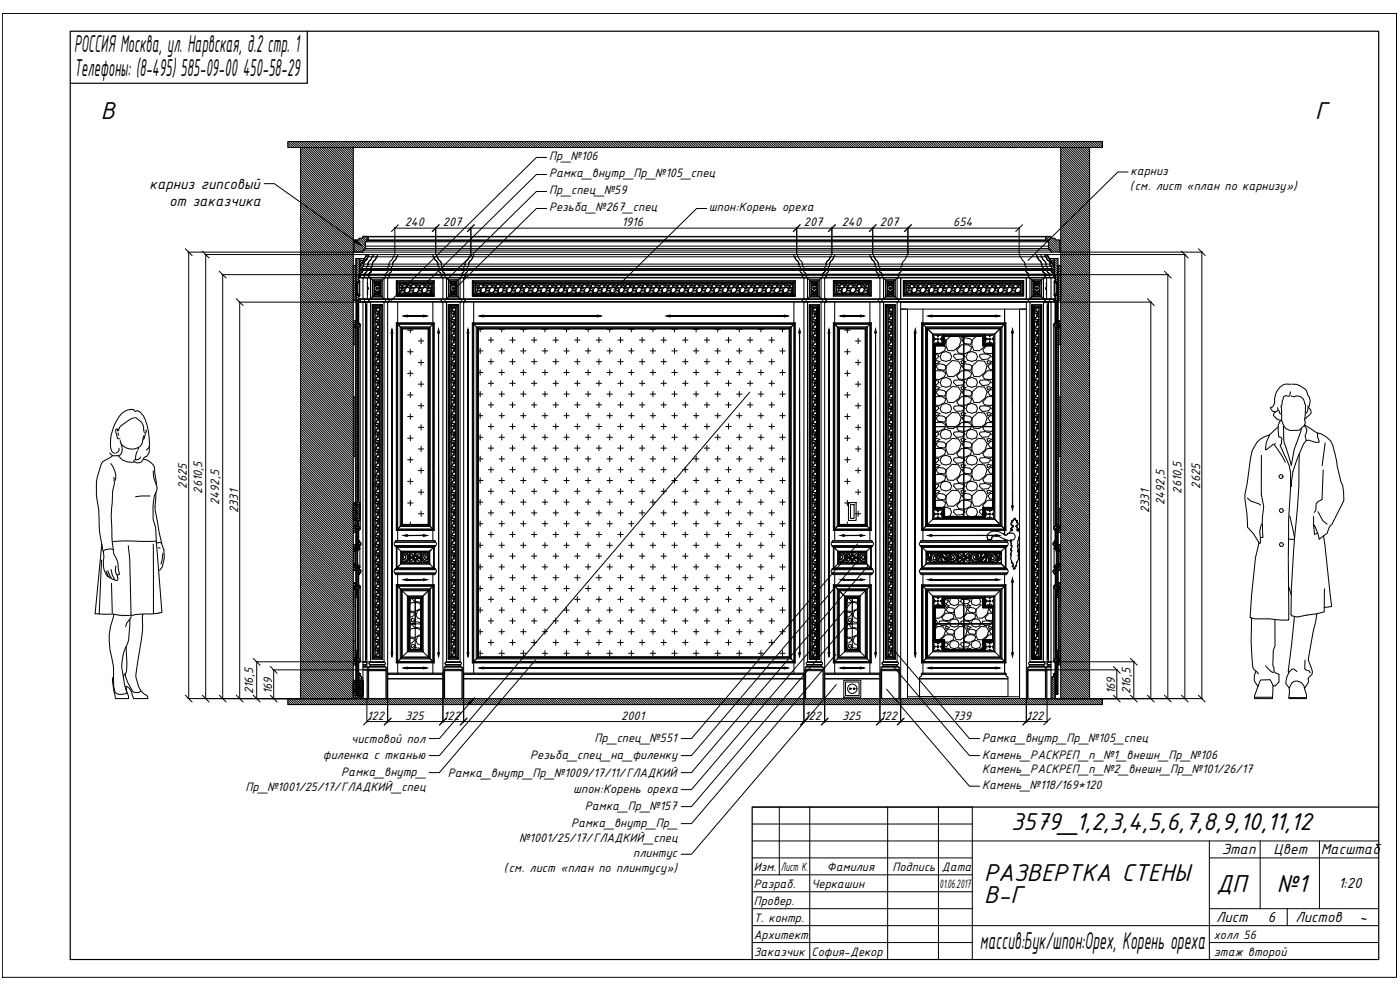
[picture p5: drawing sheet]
<svg xmlns="http://www.w3.org/2000/svg" width="420mm" height="297mm" viewBox="0 0 420 297" stroke-linecap="round" stroke-linejoin="round" font-family="sans-serif">
<defs><g id="words">
<g font-size="7.9">
<text x="22.2" y="15.7">РОССИЯ Москва, ул. Нарвская, д.2 стр. 1</text>
<text x="22.2" y="22.7">Телефоны: (8-495) 585-09-00 450-58-29</text>
<text x="30.3" y="35.8">В</text>
<text x="394.7" y="35.8">Г</text>
<text x="303.5" y="249.1">3579_1,2,3,4,5,6,7,8,9,10,11,12</text>
<text x="295.3" y="264.3">РАЗВЕРТКА СТЕНЫ</text>
<text x="365.1" y="267.6">ДП</text>
<text x="383.2" y="267.6">№1</text>
<text x="295.3" y="271">В-Г</text>
<text x="294.1" y="284.8">массив:Бук/шпон:Орех, Корень ореха</text>
</g>
<g font-size="4.8">
<text x="44.9" y="56.6">карниз гипсовый</text>
<text x="50.7" y="61.7">от заказчика</text>
</g>
<g font-size="4.7">
<text x="366.7" y="256.2">Этап</text>
<text x="382.2" y="256.2">Цвет</text>
<text x="396.4" y="256.2">Масштаб</text>
<text x="401.7" y="266.5">1:20</text>
<text x="365" y="276.7">Лист</text>
<text x="380.5" y="276.7">6</text>
<text x="388.8" y="276.7">Листов</text>
<text x="408" y="276.7">~</text>
</g>
<g font-size="4">
<text x="164.8" y="53.2">Рамка_внутр_Пр_№105_спец</text>
<text x="164.8" y="48.1">Пр_№106</text>
<text x="339.3" y="52.5">карниз</text>
<text x="164.8" y="58.3">Пр_спец_№59</text>
<text x="339.1" y="57">(см. лист «план по карнизу»)</text>
<text x="164.8" y="63.4">Резьба_№267_спец</text>
<text x="212.8" y="63.4">шпон:Корень ореха</text>
<text x="121.5" y="67.9">240</text>
<text x="132.9" y="67.9">207</text>
<text x="186.6" y="67.9">1916</text>
<text x="241.3" y="67.9">207</text>
<text x="252.6" y="67.9">240</text>
<text x="264.1" y="67.9">207</text>
<text x="286.1" y="67.9">654</text>
<text x="56.1" y="146.6" transform="rotate(-90 56.1 146.6)">2625</text>
<text x="60.7" y="148.1" transform="rotate(-90 60.7 148.1)">2610,5</text>
<text x="354.6" y="148.1" transform="rotate(-90 354.6 148.1)">2610,5</text>
<text x="360.2" y="146.6" transform="rotate(-90 360.2 146.6)">2625</text>
<text x="65.8" y="151.5" transform="rotate(-90 65.8 151.5)">2492,5</text>
<text x="71.4" y="153.9" transform="rotate(-90 71.4 153.9)">2331</text>
<text x="344.9" y="153.9" transform="rotate(-90 344.9 153.9)">2331</text>
<text x="349.5" y="151.5" transform="rotate(-90 349.5 151.5)">2492,5</text>
<text x="76" y="208.3" transform="rotate(-90 76 208.3)">216,5</text>
<text x="81.6" y="208.3" transform="rotate(-90 81.6 208.3)">169</text>
<text x="334.7" y="208.3" transform="rotate(-90 334.7 208.3)">169</text>
<text x="339.3" y="208.3" transform="rotate(-90 339.3 208.3)">216,5</text>
<text x="110.2" y="216">122</text>
<text x="121.6" y="216">325</text>
<text x="133" y="216">122</text>
<text x="186.4" y="216">2001</text>
<text x="241.3" y="216">122</text>
<text x="252.7" y="216">325</text>
<text x="264.2" y="216">122</text>
<text x="285.8" y="216">739</text>
<text x="308.1" y="216">122</text>
<text x="96.9" y="227.6">филенка с тканью</text>
<text x="105.4" y="222.9">чистовой пол</text>
<text x="159.1" y="227.6">Резьба_спец_на_филенку</text>
<text x="178.4" y="222.5">Пр_спец_№551</text>
<text x="294.7" y="227.6">Камень_РАСКРЕП_п_№1_внешн_Пр_№106</text>
<text x="294.7" y="222.5">Рамка_внутр_Пр_№105_спец</text>
<text x="102.4" y="232.7">Рамка_внутр_</text>
<text x="134.4" y="233.2">Рамка_внутр_Пр_№1009/17/11/ГЛАДКИЙ</text>
<text x="294.7" y="231.9">Камень_РАСКРЕП_п_№2_внешн_Пр_№101/26/17</text>
<text x="73.7" y="237.5">Пр_№1001/25/17/ГЛАДКИЙ_спец</text>
<text x="172" y="237.8">шпон:Корень ореха</text>
<text x="294.7" y="236.8">Камень_№118/169*120</text>
<text x="175.5" y="242.9">Рамка_Пр_№157</text>
<text x="171.4" y="248">Рамка_внутр_Пр_</text>
<text x="155.8" y="252.8">№1001/25/17/ГЛАДКИЙ_спец</text>
<text x="190" y="257.2">плинтус</text>
<text x="151.2" y="261.7">(см. лист «план по плинтусу»)</text>
</g>
<g font-size="3.9">
<text x="226.2" y="261.5">Изм.</text>
<text x="234.3" y="261.5">Лист К.</text>
<text x="248.2" y="261.5">Фамилия</text>
<text x="267.9" y="261.5">Подпись Дата</text>
<text x="226.2" y="266.5">Разраб.</text>
<text x="243.6" y="266.5">Черкашин</text>
<text x="282" y="266.5">01.06.2017</text>
<text x="226.2" y="271.6">Провер.</text>
<text x="226.2" y="276.7">Т. контр.</text>
<text x="226.2" y="281.8">Архитект.</text>
<text x="364.3" y="281.8">холл 56</text>
<text x="226.2" y="286.9">Заказчик</text>
<text x="243.6" y="286.9">София-Декор</text>
<text x="364.3" y="286.9">этаж второй</text>
</g>
</g></defs>
<g fill="none" stroke="#000" stroke-width=".3">
<path d="M86.4 43l1.3 1.3M86.4 43.7l.6 .6M86.6 42.5l1.8 1.8M87.3 42.5l1.7 1.8M87.9 42.5l1.8 1.8M88.6 42.5l17.4 17.4M89.3 42.5l16.7 16.7M90 42.5l16 16M90.2 57.8l15.8 15.8M90.2 59.2l15.8 15.8M90.2 59.9l15.8 15.8M90.2 52.3l15.8 15.8"/>
<path d="M90.2 53.7l15.8 15.8M90.2 55l15.8 15.9M90.2 57.1l15.8 15.8M90.2 58.5l15.8 15.8M90.2 44.7l15.8 15.9M90.2 45.4l15.8 15.8M90.2 46.1l15.8 15.8M90.2 46.8l15.8 15.8M90.2 47.5l15.8 15.8M90.2 48.2l15.8 15.8M90.2 48.9l15.8 15.8M90.2 49.5l15.8 15.9"/>
<path d="M90.2 50.2l15.8 15.9M90.2 50.9l15.8 15.8M90.2 51.6l15.8 15.8M90.2 53l15.8 15.8M90.2 54.4l15.8 15.8M90.2 55.7l15.8 15.9M90.2 56.4l15.8 15.8M90.7 42.5l15.3 15.3M91.4 42.5l14.6 14.6M92.1 42.5l13.9 13.9M92.8 42.5l13.2 13.2M93.4 42.5l12.6 12.6"/>
<path d="M94.1 42.5l11.9 11.9M94.8 42.5l11.2 11.2M95.5 42.5l10.5 10.5M96.2 42.5l9.8 9.8M96.9 42.5l9.1 9.1M97.6 42.5l8.4 8.4M98.3 42.5l7.7 7.7M98.9 42.5l7.1 7.1M99.6 42.5l6.4 6.4M100.3 42.5l5.7 5.7M101 42.5l5 5M101.7 42.5l4.3 4.3"/>
<path d="M102.4 42.5l3.6 3.6M103.1 42.5l2.9 2.9M103.8 42.5l2.2 2.2M104.4 42.5l1.8 1.8M105.1 42.5l1.8 1.8M105.8 42.5l1.8 1.8M106.5 42.5l1.8 1.8M107.2 42.5l1.8 1.8M107.9 42.5l1.8 1.8M108.6 42.5l1.8 1.8M109.3 42.5l1.7 1.8M109.9 42.5l1.8 1.8"/>
<path d="M110.6 42.5l1.8 1.8M111.3 42.5l1.8 1.8M112 42.5l1.8 1.8M112.7 42.5l1.8 1.8M113.4 42.5l1.8 1.8M114.1 42.5l1.8 1.8M114.8 42.5l1.7 1.8M115.4 42.5l1.8 1.8M116.1 42.5l1.8 1.8M116.8 42.5l1.8 1.8M117.5 42.5l1.8 1.8M118.2 42.5l1.8 1.8"/>
<path d="M118.9 42.5l1.8 1.8M119.6 42.5l1.8 1.8M120.3 42.5l1.7 1.8M120.9 42.5l1.8 1.8M121.6 42.5l1.8 1.8M122.3 42.5l1.8 1.8M123 42.5l1.8 1.8M123.7 42.5l1.8 1.8M124.4 42.5l1.8 1.8M125.1 42.5l1.8 1.8M125.8 42.5l1.7 1.8M126.4 42.5l1.8 1.8"/>
<path d="M127.1 42.5l1.8 1.8M127.8 42.5l1.8 1.8M128.5 42.5l1.8 1.8M129.2 42.5l1.8 1.8M129.9 42.5l1.8 1.8M130.6 42.5l1.8 1.8M131.3 42.5l1.7 1.8M131.9 42.5l1.8 1.8M132.6 42.5l1.8 1.8M133.3 42.5l1.8 1.8M134 42.5l1.8 1.8M134.7 42.5l1.8 1.8"/>
<path d="M135.4 42.5l1.8 1.8M136.1 42.5l1.7 1.8M136.8 42.5l1.7 1.8M137.4 42.5l1.8 1.8M138.1 42.5l1.8 1.8M138.8 42.5l1.8 1.8M139.5 42.5l1.8 1.8M140.2 42.5l1.8 1.8M140.9 42.5l1.8 1.8M141.6 42.5l1.8 1.8M142.3 42.5l1.7 1.8M142.9 42.5l1.8 1.8"/>
<path d="M143.6 42.5l1.8 1.8M144.3 42.5l1.8 1.8M145 42.5l1.8 1.8M145.7 42.5l1.8 1.8M146.4 42.5l1.8 1.8M147.1 42.5l1.8 1.8M147.8 42.5l1.7 1.8M148.4 42.5l1.8 1.8M149.1 42.5l1.8 1.8M149.8 42.5l1.8 1.8M150.5 42.5l1.8 1.8M151.2 42.5l1.8 1.8"/>
<path d="M151.9 42.5l1.8 1.8M152.6 42.5l1.7 1.8M153.3 42.5l1.7 1.8M153.9 42.5l1.8 1.8M154.6 42.5l1.8 1.8M155.3 42.5l1.8 1.8M156 42.5l1.8 1.8M156.7 42.5l1.8 1.8M157.4 42.5l1.8 1.8M158.1 42.5l1.8 1.8M158.8 42.5l1.7 1.8M159.4 42.5l1.8 1.8"/>
<path d="M160.1 42.5l1.8 1.8M160.8 42.5l1.8 1.8M161.5 42.5l1.8 1.8M162.2 42.5l1.8 1.8M162.9 42.5l1.8 1.8M163.6 42.5l1.8 1.8M164.2 42.5l1.8 1.8M164.9 42.5l1.8 1.8M165.6 42.5l1.8 1.8M166.3 42.5l1.8 1.8M167 42.5l1.8 1.8M167.7 42.5l1.8 1.8"/>
<path d="M168.4 42.5l1.8 1.8M169.1 42.5l1.7 1.8M169.8 42.5l1.7 1.8M170.4 42.5l1.8 1.8M171.1 42.5l1.8 1.8M171.8 42.5l1.8 1.8M172.5 42.5l1.8 1.8M173.2 42.5l1.8 1.8M173.9 42.5l1.8 1.8M174.6 42.5l1.8 1.8M175.3 42.5l1.7 1.8M175.9 42.5l1.8 1.8"/>
<path d="M176.6 42.5l1.8 1.8M177.3 42.5l1.8 1.8M178 42.5l1.8 1.8M178.7 42.5l1.8 1.8M179.4 42.5l1.8 1.8M180.1 42.5l1.7 1.8M180.7 42.5l1.8 1.8M181.4 42.5l1.8 1.8M182.1 42.5l1.8 1.8M182.8 42.5l1.8 1.8M183.5 42.5l1.8 1.8M184.2 42.5l1.8 1.8"/>
<path d="M184.9 42.5l1.8 1.8M185.6 42.5l1.7 1.8M186.3 42.5l1.7 1.8M186.9 42.5l1.8 1.8M187.6 42.5l1.8 1.8M188.3 42.5l1.8 1.8M189 42.5l1.8 1.8M189.7 42.5l1.8 1.8M190.4 42.5l1.8 1.8M191.1 42.5l1.7 1.8M191.8 42.5l1.7 1.8M192.4 42.5l1.8 1.8"/>
<path d="M193.1 42.5l1.8 1.8M193.8 42.5l1.8 1.8M194.5 42.5l1.8 1.8M195.2 42.5l1.8 1.8M195.9 42.5l1.8 1.8M196.6 42.5l1.7 1.8M197.2 42.5l1.8 1.8M197.9 42.5l1.8 1.8M198.6 42.5l1.8 1.8M199.3 42.5l1.8 1.8M200 42.5l1.8 1.8M200.7 42.5l1.8 1.8"/>
<path d="M201.4 42.5l1.8 1.8M202.1 42.5l1.7 1.8M202.7 42.5l1.8 1.8M203.4 42.5l1.8 1.8M204.1 42.5l1.8 1.8M204.8 42.5l1.8 1.8M205.5 42.5l1.8 1.8M206.2 42.5l1.8 1.8M206.9 42.5l1.8 1.8M207.6 42.5l1.7 1.8M208.3 42.5l1.7 1.8M208.9 42.5l1.8 1.8"/>
<path d="M209.6 42.5l1.8 1.8M210.3 42.5l1.8 1.8M211 42.5l1.8 1.8M211.7 42.5l1.8 1.8M212.4 42.5l1.8 1.8M213.1 42.5l1.7 1.8M213.7 42.5l1.8 1.8M214.4 42.5l1.8 1.8M215.1 42.5l1.8 1.8M215.8 42.5l1.8 1.8M216.5 42.5l1.8 1.8M217.2 42.5l1.8 1.8"/>
<path d="M217.9 42.5l1.8 1.8M218.6 42.5l1.7 1.8M219.2 42.5l1.8 1.8M219.9 42.5l1.8 1.8M220.6 42.5l1.8 1.8M221.3 42.5l1.8 1.8M222 42.5l1.8 1.8M222.7 42.5l1.8 1.8M223.4 42.5l1.8 1.8M224.1 42.5l1.7 1.8M224.7 42.5l1.8 1.8M225.4 42.5l1.8 1.8"/>
<path d="M226.1 42.5l1.8 1.8M226.8 42.5l1.8 1.8M227.5 42.5l1.8 1.8M228.2 42.5l1.8 1.8M228.9 42.5l1.8 1.8M229.6 42.5l1.7 1.8M230.2 42.5l1.8 1.8M230.9 42.5l1.8 1.8M231.6 42.5l1.8 1.8M232.3 42.5l1.8 1.8M233 42.5l1.8 1.8M233.7 42.5l1.8 1.8"/>
<path d="M234.4 42.5l1.8 1.8M235.1 42.5l1.7 1.8M235.7 42.5l1.8 1.8M236.4 42.5l1.8 1.8M237.1 42.5l1.8 1.8M237.8 42.5l1.8 1.8M238.5 42.5l1.8 1.8M239.2 42.5l1.8 1.8M239.9 42.5l1.8 1.8M240.6 42.5l1.7 1.8M241.2 42.5l1.8 1.8M241.9 42.5l1.8 1.8"/>
<path d="M242.6 42.5l1.8 1.8M243.3 42.5l1.8 1.8M244 42.5l1.8 1.8M244.7 42.5l1.8 1.8M245.4 42.5l1.8 1.8M246.1 42.5l1.7 1.8M246.7 42.5l1.8 1.8M247.4 42.5l1.8 1.8M248.1 42.5l1.8 1.8M248.8 42.5l1.8 1.8M249.5 42.5l1.8 1.8M250.2 42.5l1.8 1.8"/>
<path d="M250.9 42.5l1.8 1.8M251.6 42.5l1.7 1.8M252.2 42.5l1.8 1.8M252.9 42.5l1.8 1.8M253.6 42.5l1.8 1.8M254.3 42.5l1.8 1.8M255 42.5l1.8 1.8M255.7 42.5l1.8 1.8M256.4 42.5l1.8 1.8M257.1 42.5l1.7 1.8M257.7 42.5l1.8 1.8M258.4 42.5l1.8 1.8"/>
<path d="M259.1 42.5l1.8 1.8M259.8 42.5l1.8 1.8M260.5 42.5l1.8 1.8M261.2 42.5l1.8 1.8M261.9 42.5l1.8 1.8M262.6 42.5l1.7 1.8M263.2 42.5l1.8 1.8M263.9 42.5l1.8 1.8M264.6 42.5l1.8 1.8M265.3 42.5l1.8 1.8M266 42.5l1.8 1.8M266.7 42.5l1.8 1.8"/>
<path d="M267.4 42.5l1.8 1.8M268.1 42.5l1.7 1.8M268.7 42.5l1.8 1.8M269.4 42.5l1.8 1.8M270.1 42.5l1.8 1.8M270.8 42.5l1.8 1.8M271.5 42.5l1.8 1.8M272.2 42.5l1.8 1.8M272.9 42.5l1.8 1.8M273.6 42.5l1.7 1.8M274.2 42.5l1.8 1.8M274.9 42.5l1.8 1.8"/>
<path d="M275.6 42.5l1.8 1.8M276.3 42.5l1.8 1.8M277 42.5l1.8 1.8M277.7 42.5l1.8 1.8M278.4 42.5l1.8 1.8M279.1 42.5l1.7 1.8M279.7 42.5l1.8 1.8M280.4 42.5l1.8 1.8M281.1 42.5l1.8 1.8M281.8 42.5l1.8 1.8M282.5 42.5l1.8 1.8M283.2 42.5l1.8 1.8"/>
<path d="M283.9 42.5l1.8 1.8M284.6 42.5l1.7 1.8M285.2 42.5l1.8 1.8M285.9 42.5l1.8 1.8M286.6 42.5l1.8 1.8M287.3 42.5l1.8 1.8M288 42.5l1.8 1.8M288.7 42.5l1.8 1.8M289.4 42.5l1.8 1.8M290.1 42.5l1.7 1.8M290.7 42.5l1.8 1.8M291.4 42.5l1.8 1.8"/>
<path d="M292.1 42.5l1.8 1.8M292.8 42.5l1.8 1.8M293.5 42.5l1.8 1.8M294.2 42.5l1.8 1.8M294.9 42.5l1.8 1.8M295.6 42.5l1.7 1.8M296.2 42.5l1.8 1.8M296.9 42.5l1.8 1.8M297.6 42.5l1.8 1.8M298.3 42.5l1.8 1.8M299 42.5l1.8 1.8M299.7 42.5l1.8 1.8"/>
<path d="M300.4 42.5l1.8 1.8M301.1 42.5l1.7 1.8M301.7 42.5l1.8 1.8M302.4 42.5l1.8 1.8M303.1 42.5l1.8 1.8M303.8 42.5l1.8 1.8M304.5 42.5l1.8 1.8M305.2 42.5l1.8 1.8M305.9 42.5l1.8 1.8M306.6 42.5l1.7 1.8M307.2 42.5l1.8 1.8M307.9 42.5l1.8 1.8"/>
<path d="M308.6 42.5l1.8 1.8M309.3 42.5l1.8 1.8M310 42.5l1.8 1.8M310.7 42.5l1.8 1.8M311.4 42.5l1.8 1.8M312.1 42.5l1.7 1.8M312.7 42.5l1.8 1.8M313.4 42.5l1.8 1.8M314.1 42.5l1.8 1.8M314.8 42.5l1.8 1.8M315.5 42.5l1.8 1.8M316.2 42.5l1.8 1.8"/>
<path d="M316.9 42.5l10.1 10.1M317.6 42.5l9.4 9.4M318.2 42.5l8.8 8.7M318.3 44.6l8.7 8.7M318.3 45.3l8.7 8.7M318.3 46l8.7 8.7M318.3 46.7l8.7 8.7M318.3 47.4l8.7 8.6M318.3 48.1l8.7 8.6M318.3 48.7l8.7 8.7M318.3 49.4l8.7 8.7M318.3 50.1l8.7 8.7"/>
<path d="M318.3 51.5l8.7 8.7M318.3 52.9l8.7 8.6M318.3 54.2l8.7 8.7M318.3 55.6l8.7 8.7M318.3 57l8.7 8.7M318.3 58.4l8.7 8.7M318.3 59.7l8.7 8.7M318.3 50.8l8.7 8.7M318.3 52.2l8.7 8.7M318.3 53.6l8.7 8.6M318.3 54.9l8.7 8.7M318.3 56.3l8.7 8.7"/>
<path d="M318.3 57.7l8.7 8.7M318.3 59.1l8.7 8.6M318.9 42.5l8.1 8.1M319.6 42.5l7.4 7.4M320.3 42.5l6.7 6.7M321 42.5l6 6M321.7 42.5l5.3 5.3M322.4 42.5l4.6 4.6M323.1 42.5l3.9 3.9M323.7 42.5l3.3 3.2M324.4 42.5l2.6 2.5M325.1 42.5l1.9 1.9"/>
<path d="M325.8 42.5l1.8 1.8M326.5 42.5l1.8 1.8M327.2 42.5l1.8 1.8M327.9 42.5l1.8 1.8M328.6 42.5l1.7 1.8M329.2 42.5l1.6 1.6M329.9 42.5l.9 .9M330.6 42.5l.2 .2M90.2 60.5l15.8 15.9M90.2 61.2l15.8 15.9M90.2 62.6l15.8 15.8M90.2 61.9l15.8 15.8"/>
<path d="M90.2 64l18.1 18M90.2 64.7l17.7 17.7M90.2 65.4l17.8 17.8M90.2 63.3l15.8 15.8M90.2 66l17.5 17.5M90.2 66.7l17.8 17.8M90.2 67.4l17 17M90.2 71.5l17 17M90.2 72.2l18 18M90.2 72.9l17.2 17.2M90.2 70.9l16.9 16.9M90.2 68.1l17 17"/>
<path d="M90.2 68.8l16.9 16.9M90.2 69.5l16.9 16.9M90.2 70.2l16.9 16.9M90.2 73.6l16.5 16.5M90.2 75l15.8 15.8M90.2 76.4l15.8 15.8M90.2 77.7l15.8 15.9M90.2 79.1l15.8 15.8M90.2 74.3l15.8 15.8M90.2 75.7l15.8 15.8M90.2 77l15.8 15.9M90.2 78.4l15.8 15.8"/>
<path d="M90.2 79.8l15.8 15.8M106.3 73.9l1.8 1.7M106.3 73.2l2.4 2.4M106.3 74.6l1.1 1M106.3 75.3l.4 .3M106.3 72.5l2.6 2.7M106.4 72l2.9 2.8M106.6 79.7l2 2M106.8 77.9l2.1 2M106.8 79.2l1.7 1.7M106.8 78.6l1.2 1.1M107.1 72l2.6 2.6"/>
<path d="M107.2 77.6l2 1.9M107.7 71.9l1.9 1.9M107.9 77.6h.1M108 71.5l1.6 1.6M108.1 79.8l.7 .7M108.4 78.1l.8 .8M108.7 71.5l1.1 1.1M108.9 71l1.1 1.1M109.1 78.1l.4 .3M109.4 77.6l.4 .5M109.5 70.9l.9 .9M109.6 77.2l.6 .6"/>
<path d="M109.7 73.9h.1M109.9 76.8l.5 .5M110.2 76.4l.5 .5M313.7 76.4l1.4 1.4M314 71.2l4.1 4.1M314.1 77.5l2.1 2.1M314.3 72.3h.1M314.4 70.9l3.7 3.7M314.6 72.5v.1M314.6 73.9l1.8 1.7M314.7 73.3l2.3 2.3M314.7 72.6l3 3"/>
<path d="M315.1 70.9l.3 .4M315.2 79.3l11.8 11.8M315.3 78.1l11.7 11.6M315.4 75.4l.3 .2M315.6 71.5l2.5 2.4M316 78.1l1.5 1.5M316.3 71.5l.3 .3M316.4 77.7l1.1 1.2M316.4 79.8l10.6 10.6M316.8 72l1.3 1.2M316.9 77.6l.6 .6M317.5 72l.6 .5"/>
<path d="M317.6 79.7l9.4 9.3M318.3 79.7l8.7 8.7M318.3 79l8.7 8.7M318.3 65.9l8.7 8.7M318.3 67.3l8.7 8.7M318.3 68.7l8.7 8.7M318.3 70.1l8.7 8.6M318.3 71.4l8.7 8.7M318.3 60.4l8.7 8.7M318.3 61.1l8.7 8.7M318.3 61.8l8.7 8.7M318.3 62.5l8.7 8.7"/>
<path d="M318.3 63.2l8.7 8.7M318.3 63.9l8.7 8.6M318.3 64.6l8.7 8.6M318.3 65.2l8.7 8.7M318.3 66.6l8.7 8.7M318.3 68l8.7 8.7M318.3 69.4l8.7 8.6M318.3 70.7l8.7 8.7M318.3 72.1l8.7 8.7M318.3 72.8l8.7 8.7M318.3 73.5l8.7 8.7M318.3 74.2l8.7 8.7"/>
<path d="M318.3 74.9l8.7 8.6M318.3 75.6l8.7 8.6M318.3 76.2l8.7 8.7M318.3 76.9l8.7 8.7M318.3 77.6l8.7 8.7M318.3 78.3l8.7 8.7M90.2 80.5l15.8 15.8M90.2 81.9l15.8 15.8M90.2 83.2l15.8 15.9M90.2 84.6l15.8 15.8M90.2 86l15.8 15.8M90.2 88l15.8 15.9"/>
<path d="M90.2 88.7l15.8 15.9M90.2 89.4l15.8 15.8M90.2 90.1l15.8 15.8M90.2 90.8l15.8 15.8M90.2 91.5l15.8 15.8M90.2 92.2l15.8 15.8M90.2 92.9l15.8 15.8M90.2 93.5l15.8 15.9M90.2 94.2l15.8 15.9M90.2 96.3l15.8 15.8M90.2 97l15.8 15.8M90.2 97.7l15.8 15.8"/>
<path d="M90.2 98.4l15.8 15.8M90.2 99l15.8 15.9M90.2 81.2l15.8 15.8M90.2 82.5l15.8 15.9M90.2 83.9l15.8 15.8M90.2 85.3l15.8 15.8M90.2 86.7l15.8 15.8M90.2 87.4l15.8 15.8M90.2 94.9l15.8 15.8M90.2 95.6l15.8 15.8M90.2 99.7l15.8 15.8M106 90.1h.1"/>
<path d="M106.1 96.4l.9 .9M106.1 97.1l.4 .4M106.1 97.8l.4 .4M106.7 97.6l.7 .8M106.7 98.3l.4 .5M106.7 99l.4 .5M106.7 99.7l.4 .5M106.7 96.3l1.4 1.4M106.8 90.9l.9 .8M106.8 91.6l.9 .8M106.8 92.3l.9 .8M106.8 93l.9 .8"/>
<path d="M106.8 93.7l.9 .8M106.8 94.4l.9 .8M106.8 95.1l.9 .8M106.8 95.7l.9 .9M106.9 90.3l.8 .8M107.1 97.4l.7 .6M107.3 88.6l.4 .4M107.3 88h.1M107.3 84.6l.2 .2M107.6 90.3l.2 .3M107.7 88.4l.3 .2M108.5 80.9l.1 .1"/>
<path d="M108.6 81l.1 .1M315.5 80.3l11.5 11.5M315.6 81.1l11.4 11.4M316.2 97.5l1.5 1.5M316.2 90l1.3 1.2M316.4 82.6l10.6 10.6M316.5 97.1l.2 .2M316.5 83.4h.1M316.6 89.7l.5 .4M316.7 84.2l.2 .2M316.7 83.5l10.3 10.4M316.7 89l1.1 1.1"/>
<path d="M316.7 88.4l.2 .1M316.7 91.1l.8 .8M316.7 91.8l.8 .8M316.7 92.5l.8 .8M316.7 93.2l.8 .8M316.7 93.9l.8 .8M316.7 94.6l.8 .8M316.7 95.2l.8 .9M316.7 95.9l1.5 1.6M316.7 96.6l.7 .7M316.8 97.4l.9 .9M317 88.6l10 10.1"/>
<path d="M317 88l10 10M317 84.6l10 9.9M317.2 85.4l9.8 9.8M317.2 86.1l9.8 9.8M317.2 86.8l9.8 9.8M317.2 87.5l9.8 9.8M317.2 99.2l.5 .5M317.2 99.9l.5 .5M317.3 90.3l.2 .3M317.5 97.4l.2 .2M317.7 96.3l.5 .5M317.8 97.7l.4 .4"/>
<path d="M318.3 94.1l8.7 8.7M318.3 94.8l8.7 8.7M318.3 95.5l8.7 8.7M318.3 96.2l8.7 8.7M318.3 96.9l8.7 8.6M318.3 92.1l8.7 8.6M318.3 93.4l8.7 8.7M318.3 97.6l8.7 8.6M318.3 98.2l8.7 8.7M318.3 98.9l8.7 8.7M318.3 99.6l8.7 8.7M318.3 90.7l8.7 8.7"/>
<path d="M318.3 91.4l8.7 8.6M318.3 92.7l8.7 8.7M90.2 100.4l15.8 15.8M90.2 101.8l15.8 15.8M90.2 104.5l15.8 15.9M90.2 105.9l15.8 15.8M90.2 107.3l15.8 15.8M90.2 108.7l15.8 15.8M90.2 110l15.8 15.9M90.2 112.8l15.8 15.8M90.2 113.5l15.8 15.8M90.2 114.2l15.8 15.8"/>
<path d="M90.2 114.9l15.8 15.8M90.2 115.5l15.8 15.9M90.2 116.2l15.8 15.8M90.2 116.9l15.8 15.8M90.2 117.6l15.8 15.8M90.2 118.3l15.8 15.8M90.2 101.1l15.8 15.8M90.2 102.5l15.8 15.8M90.2 103.2l15.8 15.8M90.2 103.9l15.8 15.8M90.2 105.2l15.8 15.9M90.2 106.6l15.8 15.8"/>
<path d="M90.2 108l15.8 15.8M90.2 109.4l15.8 15.8M90.2 110.7l15.8 15.9M90.2 111.4l15.8 15.8M90.2 112.1l15.8 15.8M90.2 119l15.8 15.8M90.2 119.7l15.8 15.8M106.7 100.4l.4 .4M106.7 101.1l.4 .4M106.7 101.8l.4 .4M106.7 102.4l.4 .5M106.7 103.1l.4 .5"/>
<path d="M106.7 103.8l.4 .5M106.7 104.5l.4 .5M106.7 105.2l.4 .4M106.7 105.9l.4 .4M106.7 106.6l.4 .4M106.7 107.3l.4 .4M106.7 107.9l.4 .5M106.7 108.6l.4 .5M106.7 109.3l.4 .5M106.7 110l.4 .5M106.7 110.7l.4 .5M106.7 111.4l.4 .4"/>
<path d="M106.7 112.1l.4 .4M106.7 112.7l.4 .5M106.7 113.4l.4 .5M106.7 114.1l.4 .5M106.7 114.8l.4 .5M106.7 115.5l.4 .5M106.7 116.2l.4 .4M106.7 116.9l.4 .4M106.7 117.6l.4 .4M106.7 118.3l.4 .4M106.7 118.9l.4 .5M106.7 119.6l.4 .5"/>
<path d="M317.2 100.6l.5 .4M317.2 101.3l.5 .4M317.2 102l.5 .4M317.2 102.6l.5 .5M317.2 103.3l.5 .5M317.2 104l.5 .5M317.2 104.7l.5 .5M317.2 105.4l.5 .5M317.2 106.1l.5 .4M317.2 106.8l.5 .4M317.2 107.5l.5 .4M317.2 108.1l.5 .5"/>
<path d="M317.2 108.8l.5 .5M317.2 109.5l.5 .5M317.2 110.2l.5 .5M317.2 110.9l.5 .5M317.2 111.6l.5 .4M317.2 112.3l.5 .4M317.2 113l.5 .4M317.2 113.6l.5 .5M317.2 114.3l.5 .5M317.2 115l.5 .5M317.2 115.7l.5 .5M317.2 116.4l.5 .5"/>
<path d="M317.2 117.1l.5 .4M317.2 117.8l.5 .4M317.2 118.5l.5 .4M317.2 119.1l.5 .5M317.2 119.8l.5 .5M318.3 100.3l8.7 8.7M318.3 101l8.7 8.7M318.3 101.7l8.7 8.7M318.3 102.4l8.7 8.6M318.3 103.1l8.7 8.6M318.3 103.7l8.7 8.7M318.3 104.4l8.7 8.7"/>
<path d="M318.3 105.1l8.7 8.7M318.3 107.9l8.7 8.6M318.3 108.6l8.7 8.6M318.3 109.2l8.7 8.7M318.3 109.9l8.7 8.7M318.3 110.6l8.7 8.7M318.3 111.3l8.7 8.7M318.3 112l8.7 8.7M318.3 112.7l8.7 8.7M318.3 113.4l8.7 8.6M318.3 116.1l8.7 8.7M318.3 117.5l8.7 8.7"/>
<path d="M318.3 118.9l8.7 8.6M318.3 105.8l8.7 8.7M318.3 106.5l8.7 8.7M318.3 107.2l8.7 8.7M318.3 114.1l8.7 8.6M318.3 114.7l8.7 8.7M318.3 115.4l8.7 8.7M318.3 116.8l8.7 8.7M318.3 118.2l8.7 8.7M318.3 119.6l8.7 8.6M90.2 134.1l15.8 15.8M90.2 135.5l17.9 17.8"/>
<path d="M90.2 136.2l17.9 17.8M90.2 136.9l17.9 17.8M90.2 137.5l17.9 17.9M90.2 138.2l17.9 17.9M90.2 138.9l17.2 17.3M90.2 139.6l15.9 15.9M90.2 120.4l15.8 15.8M90.2 121l15.8 15.9M90.2 121.7l15.8 15.9M90.2 122.4l15.8 15.8M90.2 123.1l15.8 15.8M90.2 123.8l15.8 15.8"/>
<path d="M90.2 124.5l15.8 15.8M90.2 125.2l15.8 15.8M90.2 125.9l15.8 15.8M90.2 128.6l15.8 15.8M90.2 130l15.8 15.8M90.2 131.4l15.8 15.8M90.2 132.7l15.8 15.8M90.2 126.5l15.8 15.9M90.2 127.2l15.8 15.8M90.2 127.9l15.8 15.8M90.2 129.3l15.8 15.8M90.2 130.7l15.8 15.8"/>
<path d="M90.2 132l15.8 15.9M90.2 133.4l15.8 15.8M90.2 134.8l15.8 15.8M106.7 120.3l.4 .5M106.7 121l.4 .5M106.7 121.7l.4 .4M106.7 122.4l.4 .4M106.7 123.1l.4 .4M106.7 123.8l.4 .4M106.7 124.4l.4 .5M106.7 125.1l.4 .5M106.7 125.8l.4 .5"/>
<path d="M106.7 126.5l.4 .5M106.7 127.2l.4 .4M106.7 127.9l.4 .4M106.7 128.6l.4 .4M106.7 129.2l.4 .5M106.7 129.9l.4 .5M106.7 130.6l.4 .5M106.7 131.3l.4 .5M106.7 132l.4 .5M106.7 132.7l.4 .4M106.7 133.4l.4 .4M106.7 134.1l.4 .4"/>
<path d="M106.7 134.8l.4 .4M106.7 135.4l.4 .5M106.7 136.1l.4 .5M106.7 136.8l.4 .5M106.7 137.5l.4 .5M106.7 138.2l.4 .4M106.7 138.9l.4 .4M106.7 139.6l.4 .4M317.2 120.5l.5 .5M317.2 121.2l.5 .5M317.2 121.9l.5 .5M317.2 122.6l.5 .4"/>
<path d="M317.2 123.3l.5 .4M317.2 124l.5 .4M317.2 124.6l.5 .5M317.2 125.3l.5 .5M317.2 126l.5 .5M317.2 126.7l.5 .5M317.2 127.4l.5 .5M317.2 128.1l.5 .4M317.2 128.8l.5 .4M317.2 129.5l.5 .4M317.2 130.1l.5 .5M317.2 130.8l.5 .5"/>
<path d="M317.2 131.5l.5 .5M317.2 132.2l.5 .5M317.2 132.9l.5 .5M317.2 133.6l.5 .4M317.2 134.3l.5 .4M317.2 135l.5 .4M317.2 135.6l.5 .5M317.2 136.3l.5 .5M317.2 137l.5 .5M317.2 137.7l.5 .5M317.2 138.4l.5 .5M317.2 139.1l.5 .4"/>
<path d="M317.2 139.8l.5 .4M318.3 120.2l8.7 8.7M318.3 121.6l8.7 8.7M318.3 123.7l8.7 8.7M318.3 124.4l8.7 8.6M318.3 125.1l8.7 8.6M318.3 125.7l8.7 8.7M318.3 126.4l8.7 8.7M318.3 127.1l8.7 8.7M318.3 127.8l8.7 8.7M318.3 128.5l8.7 8.7M318.3 129.2l8.7 8.7"/>
<path d="M318.3 131.9l8.7 8.7M318.3 132.6l8.7 8.7M318.3 133.3l8.7 8.7M318.3 134l8.7 8.7M318.3 134.7l8.7 8.7M318.3 135.4l8.7 8.6M318.3 136.1l8.7 8.6M318.3 136.7l8.7 8.7M318.3 137.4l8.7 8.7M318.3 139.5l8.7 8.7M318.3 120.9l8.7 8.7M318.3 122.3l8.7 8.7"/>
<path d="M318.3 123l8.7 8.7M318.3 129.9l8.7 8.6M318.3 130.6l8.7 8.6M318.3 131.2l8.7 8.7M318.3 138.1l8.7 8.7M318.3 138.8l8.7 8.7M90.2 140.3l15.9 15.9M90.2 146.5l15.8 15.8M90.2 159.5l15.8 15.9M90.2 147.2l15.8 15.8M90.2 147.9l15.8 15.8M90.2 148.5l15.8 15.9"/>
<path d="M90.2 153.4l15.8 15.8M90.2 154l15.8 15.9M90.2 154.7l15.8 15.9M90.2 149.2l15.8 15.8M90.2 149.9l15.8 15.8M90.2 152.7l15.8 15.8M90.2 141l15.8 15.8M90.2 143l15.8 15.9M90.2 143.7l15.8 15.8M90.2 156.1l15.8 15.8M90.2 156.8l15.8 15.8M90.2 158.2l15.8 15.8"/>
<path d="M90.2 142.4l15.8 15.8M90.2 144.4l15.8 15.8M90.2 145.1l15.8 15.8M90.2 145.8l15.8 15.8M90.2 155.4l15.8 15.8M90.2 141.7l15.8 15.8M90.2 150.6l15.8 15.8M90.2 151.3l15.8 15.8M90.2 152l15.8 15.8M90.2 157.5l15.8 15.8M90.2 158.9l15.8 15.8M106 155.4l.8 .8"/>
<path d="M106.1 159l1.6 1.5M106.1 158.3l.4 .4M106.1 159.6l.1 .2M106.2 150.8l1.9 1.9-1.3-1.3M106.2 157.7l.3 .3M106.6 158.7l1.1 1.1M106.7 149.9l.4 .4M106.7 150.6l1.4 1.4-.6-.6M106.7 156.1l.4 .4M106.7 140.3l.4 .4M106.7 140.9l.4 .5M106.7 141.6l.4 .5"/>
<path d="M106.7 142.3l.4 .5M106.7 143l.4 .5M106.7 143.7l.4 .4M106.7 144.4l.4 .4M106.7 145.1l.4 .4M106.7 145.7l.4 .5M106.7 146.4l.4 .5M106.7 147.1l.4 .5M106.7 147.8l.4 .5M106.7 148.5l.4 .5M106.7 149.2l.4 .4M106.7 151.3l.4 .4"/>
<path d="M106.7 151.9l.4 .5M106.7 152.6l.4 .5M106.7 153.3l.4 .5M106.7 154l.4 .5M106.7 156.7l.4 .5M106.7 157.4l1.3 1.4M106.7 158.1l.4 .5M107.1 158.6h.1M107.3 157.4h.1M107.3 158.7l.4 .4M107.6 150.8l.5 .5M107.7 159.1h.1"/>
<path d="M316.3 158.7l.1 .1M316.4 158.2l.4 .4M316.5 159h.1M316.6 159.1l.9 .9M316.7 159.9l.8 .8M316.8 157.9l.7 .7M316.9 158.7l1.1 1.1M317 157.4l.7 .7M317.2 140.5l.5 .4M317.2 141.1l.5 .5M317.2 141.8l.5 .5M317.2 142.5l.5 .5"/>
<path d="M317.2 143.2l.5 .5M317.2 143.9l.5 .5M317.2 144.6l.5 .4M317.2 145.3l.5 .4M317.2 146l.5 .4M317.2 146.6l.5 .5M317.2 147.3l.5 .5M317.2 148l.5 .5M317.2 148.7l.5 .5M317.2 149.4l.5 .5M317.2 150.1l.5 .4M317.2 150.8l.5 .4"/>
<path d="M317.2 151.5l.5 .4M317.2 152.1l.5 .5M317.2 152.8l.5 .5M317.2 153.5l.5 .5M317.2 154.2l.5 .5M317.2 154.9l.5 .5M317.2 155.6l.5 .4M317.2 156.3l.5 .4M317.2 157l.5 .4M317.6 158.7l.6 .6M317.8 158.2l.4 .4M318 157.7l.2 .3"/>
<path d="M318.3 140.2l8.7 8.7M318.3 140.9l8.7 8.6M318.3 141.6l8.7 8.6M318.3 142.2l8.7 8.7M318.3 142.9l8.7 8.7M318.3 144.3l8.7 8.7M318.3 148.4l8.7 8.7M318.3 149.8l8.7 8.7M318.3 151.2l8.7 8.7M318.3 151.9l8.7 8.6M318.3 152.6l8.7 8.6M318.3 153.2l8.7 8.7"/>
<path d="M318.3 155.3l8.7 8.7M318.3 156l8.7 8.7M318.3 156.7l8.7 8.7M318.3 157.4l8.7 8.6M318.3 158.1l8.7 8.6M318.3 158.7l8.7 8.7M318.3 159.4l8.7 8.7M318.3 143.6l8.7 8.7M318.3 145l8.7 8.7M318.3 145.7l8.7 8.7M318.3 146.4l8.7 8.6M318.3 147.1l8.7 8.6"/>
<path d="M318.3 147.7l8.7 8.7M318.3 149.1l8.7 8.7M318.3 150.5l8.7 8.7M318.3 153.9l8.7 8.7M318.3 154.6l8.7 8.7M90.2 162.3l15.8 15.8M90.2 178.1l15.8 15.8M90.2 178.8l15.8 15.8M90.2 179.5l15.8 15.8M90.2 163.7l15.8 15.8M90.2 165l15.8 15.9M90.2 166.4l15.8 15.8"/>
<path d="M90.2 169.2l15.8 15.8M90.2 170.5l15.8 15.9M90.2 171.2l15.8 15.8M90.2 171.9l15.8 15.8M90.2 172.6l15.8 15.8M90.2 173.3l15.8 15.8M90.2 174l15.8 15.8M90.2 174.7l15.8 15.8M90.2 177.4l15.8 15.8M90.2 160.9l15.8 15.8M90.2 160.2l15.8 15.8M90.2 161.6l15.8 15.8"/>
<path d="M90.2 163l15.8 15.8M90.2 164.4l15.8 15.8M90.2 165.7l15.8 15.8M90.2 167.1l15.8 15.8M90.2 167.8l15.8 15.8M90.2 168.5l15.8 15.8M90.2 169.9l15.8 15.8M90.2 175.3l15.8 15.9M90.2 176l15.8 15.9M90.2 176.7l15.8 15.8M106.1 176.8l.1 .1M106.1 165.2l.3 .3"/>
<path d="M106.1 170l2 1.9M106.1 175.5l.4 .4M106.1 176.1l1 1M106.1 164.5l.4 .4M106.1 169.3l.4 .4M106.1 163.8l.7 .6M106.1 170.7l.6 .5M106.2 174.9l1 1M106.5 163.4l1 1M106.5 177.2l.7 .7M106.5 177.9l.8 .8M106.5 178.6l.7 .6"/>
<path d="M106.5 179.3l.3 .3M106.5 180l.3 .3M106.6 176l.3 .3M106.7 169.8l.2 .3M106.7 165l.4 .5M106.7 169.1l.9 1M106.7 165.7l.4 .4M106.7 166.4l.4 .4M106.7 167.1l.4 .4M106.7 167.8l.4 .4M106.7 168.4l.4 .5M106.8 161.7l1.5 1.5"/>
<path d="M106.8 162.4l1.3 1.3M106.8 163.1l1 .9M106.8 174.8l1.3 1.3M106.8 171.4l1 1M106.8 160.4l.9 .8M106.8 172.1l.9 .8M106.8 172.7l.9 .9M106.8 173.4l.9 .8M106.8 174.1l.9 .8M106.8 161.1l.9 .8M106.9 164.5l.5 .6M107 170.2l1.3 1.3"/>
<path d="M107.1 176.5l.4 .4M107.1 177.1l.1 .2M107.3 176l.6 .5M107.4 178.8h.1M107.4 179.5h.1M107.6 164.5l.2 .3M107.7 170.1l.2 .3M316 163.3l1.2 1.1M316.1 171.6l1.4 1.4M316.2 171l1.3 1.4M316.2 162.8l2 2M316.2 175.9l1 1"/>
<path d="M316.4 164.4l1.3 1.3M316.4 169.9l1.3 1.3M316.4 170.6l1.1 1.1M316.5 162.4l1.7 1.7M316.6 175.6l.3 .3M316.7 161.9l.8 .8M316.7 173.6l.8 .8M316.7 174.3l1.5 1.5M316.7 175l.9 .9M316.7 172.9l.8 .8M316.7 160.5l.8 .9M316.7 161.2l.8 .9"/>
<path d="M316.8 179.2l.2 .2M316.8 169.6l.5 .5M316.9 175.9h.1M317 176l.2 .2M317 178.8l.8 .7M317.1 169.2l.6 .6M317.1 178.2l.7 .7M317.2 177.6l.6 .6M317.2 165.9l.5 .5M317.2 166.6l.5 .4M317.2 167.3l.5 .4M317.2 168l.5 .4"/>
<path d="M317.2 168.6l.5 .5M317.3 164.5l.4 .5M317.3 177l.5 .5M317.4 170.2l.8 .8M317.4 176.4l.5 .5M317.6 180l.2 .2M317.7 176l.5 .5M317.8 165.1l.4 .4M317.8 169.9l.4 .4M317.8 169.2l.4 .4M317.9 174.9l.3 .2M318.2 163.4v.1"/>
<path d="M318.3 164.2l8.7 8.7M318.3 164.9l8.7 8.7M318.3 165.6l8.7 8.7M318.3 179.4l8.7 8.6M318.3 178l8.7 8.7M318.3 166.3l8.7 8.7M318.3 170.4l8.7 8.7M318.3 171.1l8.7 8.7M318.3 173.9l8.7 8.6M318.3 167l8.7 8.7M318.3 167.7l8.7 8.7M318.3 168.4l8.7 8.6"/>
<path d="M318.3 169.1l8.7 8.6M318.3 160.1l8.7 8.7M318.3 160.8l8.7 8.7M318.3 163.6l8.7 8.6M318.3 169.7l8.7 8.7M318.3 175.2l8.7 8.7M318.3 176.6l8.7 8.7M318.3 171.8l8.7 8.7M318.3 172.5l8.7 8.7M318.3 173.2l8.7 8.7M318.3 161.5l8.7 8.7M318.3 162.2l8.7 8.7"/>
<path d="M318.3 162.9l8.7 8.6M318.3 174.6l8.7 8.6M318.3 175.9l8.7 8.7M318.3 177.3l8.7 8.7M318.3 178.7l8.7 8.7M90.2 197.4l14.1 14M90.2 193.9l17.5 17.5M90.2 186.4l15.8 15.8M90.2 187.7l15.8 15.8M90.2 188.4l18.7 18.7-2.5-2.5M90.2 189.1l18.7 18.7M90.2 191.8l17.4 17.4"/>
<path d="M90.2 193.2l16 16M90.2 190.5l18.5 18.5M90.2 180.2l15.8 15.8M90.2 180.9l15.8 15.8M90.2 181.5l15.8 15.9M90.2 182.2l15.8 15.8M90.2 182.9l15.8 15.8M90.2 183.6l15.8 15.8M90.2 184.3l15.8 15.8M90.2 185l15.8 15.8M90.2 185.7l15.8 15.8M90.2 187l15.8 15.9"/>
<path d="M90.2 189.8l15.8 15.8M90.2 191.2l15.8 15.8M90.2 192.5l15.8 15.9M90.2 195.3l16.1 16.1M90.2 199.4l12 12M90.2 196.7l14.7 14.7M90.2 198l13.4 13.4M90.2 194.6l16.8 16.8M90.2 198.7l12.7 12.7M90.2 196l15.4 15.4M106.1 198.1l1.6 1.6M106.1 198.8l1.6 1.6"/>
<path d="M106.1 197.5l.8 .7M106.5 194.4l.3 .3M106.5 195.1l.8 .8M106.5 195.8l.7 .7M106.5 196.5l.6 .6M106.5 197.2l.5 .4M106.5 180.7l.3 .2M106.5 181.4l.3 .2M106.5 182.1l.3 .2M106.5 182.7l.3 .3M106.5 183.4l.3 .3M106.5 184.1l.3 .3"/>
<path d="M106.5 184.8l.3 .3M106.5 185.5l.3 .2M106.5 186.2l.3 .2M106.5 186.9l.3 .2M106.5 187.6l.3 .2M106.5 188.2l.3 .3M106.5 188.9l.3 .3M106.5 189.6l.3 .3M106.5 190.3l.3 .3M106.5 191l.3 .3M106.5 191.7l.3 .2M106.5 192.4l.3 .2"/>
<path d="M106.5 193.1l.3 .2M106.5 193.7l.3 .3M107.1 197.8l.9 .8M107.1 197.1l.2 .2M107.2 198.5l.5 .5M107.2 195.1l.2 .2M107.4 197.3l.2 .2M107.8 197.7l.2 .2M316.3 198l.4 .4M316.7 197.7l.5 .5M316.7 199l.8 .9M316.7 199.7l.8 .8"/>
<path d="M316.8 195l1 1M316.8 198.5l1.1 1M317 197.3l.2 .2M317.1 196l.7 .7M317.2 196.8l1 1M317.3 197.6l.9 .9M317.5 198.5l.7 .7M317.6 180.7l.2 .2M317.6 181.4l.2 .2M317.6 182l.2 .3M317.6 182.7l.2 .3M317.6 183.4l.2 .3"/>
<path d="M317.6 184.1l.2 .3M317.6 184.8l.2 .2M317.6 185.5l.2 .2M317.6 186.2l.2 .2M317.6 186.8l.2 .3M317.6 187.5l.2 .3M317.6 188.2l.2 .3M317.6 188.9l.2 .3M317.6 189.6l.2 .3M317.6 190.3l.2 .2M317.6 191l.2 .2M317.6 191.7l.2 .2"/>
<path d="M317.6 192.3l.2 .3M317.6 193l.2 .3M317.6 193.7l.2 .3M317.6 194.4l.2 .3M317.6 195.1l.2 .3M318.3 180.1l8.7 8.6M318.3 180.7l8.7 8.7M318.3 196.6l8.7 8.6M318.3 197.2l8.7 8.7M318.3 197.9l8.7 8.7M318.3 198.6l8.7 8.7M318.3 181.4l8.7 8.7"/>
<path d="M318.3 182.1l8.7 8.7M318.3 182.8l8.7 8.7M318.3 183.5l8.7 8.7M318.3 184.2l8.7 8.7M318.3 186.9l8.7 8.7M318.3 187.6l8.7 8.7M318.3 188.3l8.7 8.7M318.3 189l8.7 8.7M318.3 189.7l8.7 8.7M318.3 190.4l8.7 8.6M318.3 191.1l8.7 8.6M318.3 191.7l8.7 8.7"/>
<path d="M318.3 192.4l8.7 8.7M318.3 195.2l8.7 8.7M318.3 195.9l8.7 8.6M318.3 199.3l8.7 8.7M318.3 200l8.7 8.7M318.3 184.9l8.7 8.6M318.3 185.6l8.7 8.6M318.3 186.2l8.7 8.7M318.3 193.1l8.7 8.7M318.3 193.8l8.7 8.7M318.3 194.5l8.7 8.7M86.4 210.7l.7 .7"/>
<path d="M86.4 211.4h.1M86.4 210l1.4 1.4M86.7 209.6l1.7 1.8M87.3 209.6l1.8 1.8M88 209.6l1.8 1.8M88.7 209.6l1.8 1.8M89.4 209.6l1.8 1.8M90.1 209.6l1.8 1.8M90.2 207.7l3.7 3.7M90.2 204.9l6.5 6.5M90.2 201.5l9.9 9.9M90.2 202.9l8.6 8.5"/>
<path d="M90.2 207l4.4 4.4M90.2 204.2l7.2 7.2M90.2 200.8l10.6 10.6M90.2 208.3l3.1 3.1M90.2 205.6l5.8 5.8M90.2 202.2l9.2 9.2M90.2 206.3l5.1 5.1M90.2 203.5l7.9 7.9M90.2 200.1l11.3 11.3M90.2 209l2.4 2.4M106 207l1.7 1.7M106 208.4l.4 .3"/>
<path d="M106 205.6l2.7 2.7M106 206.3l2.9 2.9M106 207l4.4 4.4M106 205.6l2.9 2.9M106 207.7l1 1M106 208.4l.9 .8M106.6 204.1l2.3 2.4M106.6 209.6l1.8 1.8M106.8 203l2.1 2.1M106.8 200.2l.9 .9M106.8 200.9l.9 .8M106.8 201.6l1.9 1.8"/>
<path d="M106.8 202.3l1.9 1.8M106.8 203.7l.7 .6M106.8 204.4l.7 .6M106.8 205.7l1.9 1.9M106.8 205.1l.2 .2M106.8 206.4l.2 .2M107.3 204.1l1.6 1.7M107.3 209.6l1.8 1.8M107.5 205.7l.2 .2M107.5 207l.2 .2M107.5 207.7l.2 .2M107.7 209.3l2.1 2.1"/>
<path d="M107.9 202l.2 .2M108.6 204.1l.3 .3M109.3 209.6l1.8 1.8M110 209.6l1.8 1.8M110.7 209.6l1.8 1.8M111.4 209.6l1.8 1.8M112.1 209.6l1.8 1.8M112.8 209.6l1.8 1.8M113.5 209.6l1.8 1.8M114.2 209.6l1.7 1.8M114.8 209.6l1.8 1.8M115.5 209.6l1.8 1.8"/>
<path d="M116.2 209.6l1.8 1.8M116.9 209.6l1.8 1.8M117.6 209.6l1.8 1.8M118.3 209.6l1.8 1.8M119 209.6l1.8 1.8M119.7 209.6l1.7 1.8M120.3 209.6l1.8 1.8M121 209.6l1.8 1.8M121.7 209.6l1.8 1.8M122.4 209.6l1.8 1.8M123.1 209.6l1.8 1.8M123.8 209.6l1.8 1.8"/>
<path d="M124.5 209.6l1.8 1.8M125.2 209.6l1.7 1.8M125.8 209.6l1.8 1.8M126.5 209.6l1.8 1.8M127.2 209.6l1.8 1.8M127.9 209.6l1.8 1.8M128.6 209.6l1.8 1.8M129.3 209.6l1.8 1.8M130 209.6l1.8 1.8M130.7 209.6l1.7 1.8M131.3 209.6l1.8 1.8M132 209.6l1.8 1.8"/>
<path d="M132.7 209.6l1.8 1.8M133.4 209.6l1.8 1.8M134.1 209.6l1.8 1.8M134.8 209.6l1.8 1.8M135.5 209.6l1.8 1.8M136.2 209.6l1.7 1.8M136.8 209.6l1.8 1.8M137.5 209.6l1.8 1.8M138.2 209.6l1.8 1.8M138.9 209.6l1.8 1.8M139.6 209.6l1.8 1.8M140.3 209.6l1.8 1.8"/>
<path d="M141 209.6l1.7 1.8M141.6 209.6l1.8 1.8M142.3 209.6l1.8 1.8M143 209.6l1.8 1.8M143.7 209.6l1.8 1.8M144.4 209.6l1.8 1.8M145.1 209.6l1.8 1.8M145.8 209.6l1.8 1.8M146.5 209.6l1.7 1.8M147.2 209.6l1.7 1.8M147.8 209.6l1.8 1.8M148.5 209.6l1.8 1.8"/>
<path d="M149.2 209.6l1.8 1.8M149.9 209.6l1.8 1.8M150.6 209.6l1.8 1.8M151.3 209.6l1.8 1.8M152 209.6l1.8 1.8M152.7 209.6l1.7 1.8M153.3 209.6l1.8 1.8M154 209.6l1.8 1.8M154.7 209.6l1.8 1.8M155.4 209.6l1.8 1.8M156.1 209.6l1.8 1.8M156.8 209.6l1.8 1.8"/>
<path d="M157.5 209.6l1.7 1.8M158.1 209.6l1.8 1.8M158.8 209.6l1.8 1.8M159.5 209.6l1.8 1.8M160.2 209.6l1.8 1.8M160.9 209.6l1.8 1.8M161.6 209.6l1.8 1.8M162.3 209.6l1.8 1.8M163 209.6l1.7 1.8M163.7 209.6l1.7 1.8M164.3 209.6l1.8 1.8M165 209.6l1.8 1.8"/>
<path d="M165.7 209.6l1.8 1.8M166.4 209.6l1.8 1.8M167.1 209.6l1.8 1.8M167.8 209.6l1.8 1.8M168.5 209.6l1.8 1.8M169.1 209.6l1.8 1.8M169.8 209.6l1.8 1.8M170.5 209.6l1.8 1.8M171.2 209.6l1.8 1.8M171.9 209.6l1.8 1.8M172.6 209.6l1.8 1.8M173.3 209.6l1.8 1.8"/>
<path d="M174 209.6l1.7 1.8M174.6 209.6l1.8 1.8M175.3 209.6l1.8 1.8M176 209.6l1.8 1.8M176.7 209.6l1.8 1.8M177.4 209.6l1.8 1.8M178.1 209.6l1.8 1.8M178.8 209.6l1.8 1.8M179.5 209.6l1.7 1.8M180.2 209.6l1.7 1.8M180.8 209.6l1.8 1.8M181.5 209.6l1.8 1.8"/>
<path d="M182.2 209.6l1.8 1.8M182.9 209.6l1.8 1.8M183.6 209.6l1.8 1.8M184.3 209.6l1.8 1.8M185 209.6l1.7 1.8M185.6 209.6l1.8 1.8M186.3 209.6l1.8 1.8M187 209.6l1.8 1.8M187.7 209.6l1.8 1.8M188.4 209.6l1.8 1.8M189.1 209.6l1.8 1.8M189.8 209.6l1.8 1.8"/>
<path d="M190.5 209.6l1.7 1.8M191.1 209.6l1.8 1.8M191.8 209.6l1.8 1.8M192.5 209.6l1.8 1.8M193.2 209.6l1.8 1.8M193.9 209.6l1.8 1.8M194.6 209.6l1.8 1.8M195.3 209.6l1.8 1.8M196 209.6l1.7 1.8M196.7 209.6l1.7 1.8M197.3 209.6l1.8 1.8M198 209.6l1.8 1.8"/>
<path d="M198.7 209.6l1.8 1.8M199.4 209.6l1.8 1.8M200.1 209.6l1.8 1.8M200.8 209.6l1.8 1.8M201.5 209.6l1.7 1.8M202.1 209.6l1.8 1.8M202.8 209.6l1.8 1.8M203.5 209.6l1.8 1.8M204.2 209.6l1.8 1.8M204.9 209.6l1.8 1.8M205.6 209.6l1.8 1.8M206.3 209.6l1.8 1.8"/>
<path d="M207 209.6l1.7 1.8M207.6 209.6l1.8 1.8M208.3 209.6l1.8 1.8M209 209.6l1.8 1.8M209.7 209.6l1.8 1.8M210.4 209.6l1.8 1.8M211.1 209.6l1.8 1.8M211.8 209.6l1.8 1.8M212.5 209.6l1.7 1.8M213.2 209.6l1.7 1.8M213.8 209.6l1.8 1.8M214.5 209.6l1.8 1.8"/>
<path d="M215.2 209.6l1.8 1.8M215.9 209.6l1.8 1.8M216.6 209.6l1.8 1.8M217.3 209.6l1.8 1.8M218 209.6l1.7 1.8M218.6 209.6l1.8 1.8M219.3 209.6l1.8 1.8M220 209.6l1.8 1.8M220.7 209.6l1.8 1.8M221.4 209.6l1.8 1.8M222.1 209.6l1.8 1.8M222.8 209.6l1.8 1.8"/>
<path d="M223.5 209.6l1.7 1.8M224.1 209.6l1.8 1.8M224.8 209.6l1.8 1.8M225.5 209.6l1.8 1.8M226.2 209.6l1.8 1.8M226.9 209.6l1.8 1.8M227.6 209.6l1.8 1.8M228.3 209.6l1.8 1.8M229 209.6l1.7 1.8M229.6 209.6l1.8 1.8M230.3 209.6l1.8 1.8M231 209.6l1.8 1.8"/>
<path d="M231.7 209.6l1.8 1.8M232.4 209.6l1.8 1.8M233.1 209.6l1.8 1.8M233.8 209.6l1.8 1.8M234.5 209.6l1.7 1.8M235.1 209.6l1.8 1.8M235.8 209.6l1.8 1.8M236.5 209.6l1.8 1.8M237.2 209.6l1.8 1.8M237.9 209.6l1.8 1.8M238.6 209.6l1.8 1.8M239.3 209.6l1.8 1.8"/>
<path d="M240 209.6l1.7 1.8M240.6 209.6l1.8 1.8M241.3 209.6l1.8 1.8M242 209.6l1.8 1.8M242.7 209.6l1.8 1.8M243.4 209.6l1.8 1.8M244.1 209.6l1.8 1.8M244.8 209.6l1.8 1.8M245.5 209.6l1.7 1.8M246.1 209.6l1.8 1.8M246.8 209.6l1.8 1.8M247.5 209.6l1.8 1.8"/>
<path d="M248.2 209.6l1.8 1.8M248.9 209.6l1.8 1.8M249.6 209.6l1.8 1.8M250.3 209.6l1.8 1.8M251 209.6l1.7 1.8M251.6 209.6l1.8 1.8M252.3 209.6l1.8 1.8M253 209.6l1.8 1.8M253.7 209.6l1.8 1.8M254.4 209.6l1.8 1.8M255.1 209.6l1.8 1.8M255.8 209.6l1.8 1.8"/>
<path d="M256.5 209.6l1.7 1.8M257.1 209.6l1.8 1.8M257.8 209.6l1.8 1.8M258.5 209.6l1.8 1.8M259.2 209.6l1.8 1.8M259.9 209.6l1.8 1.8M260.6 209.6l1.8 1.8M261.3 209.6l1.8 1.8M262 209.6l1.7 1.8M262.6 209.6l1.8 1.8M263.3 209.6l1.8 1.8M264 209.6l1.8 1.8"/>
<path d="M264.7 209.6l1.8 1.8M265.4 209.6l1.8 1.8M266.1 209.6l1.8 1.8M266.8 209.6l1.8 1.8M267.5 209.6l1.7 1.8M268.1 209.6l1.8 1.8M268.8 209.6l1.8 1.8M269.5 209.6l1.8 1.8M270.2 209.6l1.8 1.8M270.9 209.6l1.8 1.8M271.6 209.6l1.8 1.8M272.3 209.6l1.8 1.8"/>
<path d="M273 209.6l1.7 1.8M273.6 209.6l1.8 1.8M274.3 209.6l1.8 1.8M275 209.6l1.8 1.8M275.7 209.6l1.8 1.8M276.4 209.6l1.8 1.8M277.1 209.6l1.8 1.8M277.8 209.6l1.8 1.8M278.5 209.6l1.7 1.8M279.1 209.6l1.8 1.8M279.8 209.6l1.8 1.8M280.5 209.6l1.8 1.8"/>
<path d="M281.2 209.6l1.8 1.8M281.9 209.6l1.8 1.8M282.6 209.6l1.8 1.8M283.3 209.6l1.8 1.8M284 209.6l1.7 1.8M284.6 209.6l1.8 1.8M285.3 209.6l1.8 1.8M286 209.6l1.8 1.8M286.7 209.6l1.8 1.8M287.4 209.6l1.8 1.8M288.1 209.6l1.8 1.8M288.8 209.6l1.8 1.8"/>
<path d="M289.5 209.6l1.7 1.8M290.1 209.6l1.8 1.8M290.8 209.6l1.8 1.8M291.5 209.6l1.8 1.8M292.2 209.6l1.8 1.8M292.9 209.6l1.8 1.8M293.6 209.6l1.8 1.8M294.3 209.6l1.8 1.8M295 209.6l1.7 1.8M295.6 209.6l1.8 1.8M296.3 209.6l1.8 1.8M297 209.6l1.8 1.8"/>
<path d="M297.7 209.6l1.8 1.8M298.4 209.6l1.8 1.8M299.1 209.6l1.8 1.8M299.8 209.6l1.8 1.8M300.5 209.6l1.7 1.8M301.1 209.6l1.8 1.8M301.8 209.6l1.8 1.8M302.5 209.6l1.8 1.8M303.2 209.6l1.8 1.8M303.9 209.6l1.8 1.8M304.6 209.6l1.8 1.8M305.3 209.6l1.8 1.8"/>
<path d="M306 209.6l1.7 1.8M306.6 209.6l1.8 1.8M307.3 209.6l1.8 1.8M308 209.6l1.8 1.8M308.7 209.6l1.8 1.8M309.4 209.6l1.8 1.8M310.1 209.6l1.8 1.8M310.8 209.6l1.8 1.8M311.5 209.6l1.7 1.8M312.1 209.6l1.8 1.8M312.8 209.6l1.8 1.8M313.5 209.6l1.8 1.8"/>
<path d="M314.2 209.6l1.8 1.8M314.9 209.6l1.8 1.8M315.6 209.6l1.8 1.8M315.7 204.2l1.8 1.8M315.7 204.9l1.8 1.8M315.7 205.6l1.8 1.8M315.7 206.3l1.8 1.8M315.7 207l1.4 1.3M315.7 207.6l1 1.1M315.7 208.3l1 1.1M315.7 209l2.4 2.4M315.8 203.7l1.7 1.7"/>
<path d="M315.9 203l1.6 1.7M316.3 202.7l1.2 1.3M316.3 202.1l1.2 1.2M316.7 200.4l.8 .8M316.7 201.1l.8 .8M316.7 201.8l.8 .8M317 209.6l1.7 1.8M317.6 209.6l1.8 1.8M318.3 206.9l4.6 4.5M318.3 203.4l8 8M318.3 202.1l9.4 9.3M318.3 206.2l5.3 5.2"/>
<path d="M318.3 202.7l8.7 8.7M318.3 209.6l1.8 1.8M318.3 201.4l10.1 10M318.3 208.9l2.5 2.5M318.3 205.5l5.9 5.9M318.3 208.2l3.2 3.2M318.3 204.8l6.6 6.6M318.3 207.5l3.9 3.9M318.3 204.1l7.3 7.3M318.3 200.7l8.7 8.7M327.3 209.6l1.8 1.8M328 209.6l1.7 1.8"/>
<path d="M328.6 209.6l1.8 1.8M329.3 209.6l1.5 1.5M330 209.6l.8 .8M330.7 209.6l.1 .1"/>
</g>
<g fill="none" stroke="#000" stroke-width=".31">
<path d="M86.4 42.5h244.4v1.8h-244.4zM90.2 44.3h15.8v165.3h-15.8zM318.3 44.3h8.7v165.3h-8.7zM330.8 42.5v1.8M106 79.7h.8v10.4h-.8zM106.8 77.6h1.2v4.8h-1.2zM108 78.1h1.1l-.8 1.5h-.3zM108.2 79.6l-.2 .5M108.9 75.6h206.5M109.2 79.2h2.5M109.2 79.9h2.5M109.2 79.2v.7h-.4v.7"/>
<path d="M109.2 77.6h-2.4v2.1M109.2 75h205.9M109.4 77.6h-.2v.3M109.4 74.8l-.2 .2M109.6 74.6l-.2 .2M109.6 72.6v1.3M109.8 72.6h-.2v2M109.8 72.6h204.8M110 72.2h204.3M110 72.3h204.3M110 72.2v.1M110 72.3l-.2 .3"/>
<path d="M110.1 79.9v.7M110.1 76.4l-1 1.7M110.2 71.1l.3 .4-.3 .5M110.2 71.1l-1.3-.2v.6h-1.2v.5h-1.4v3.6h2.6v-.6h.3M110.2 71.1h204M110.2 72l-.2 .2M110.2 72h204M110.4 77.1h.3v-.7h-.6l-2.1 3.7v.8h.5M110.4 77.1l-1.2 2.1M110.4 77l-1.2 2.2M110.4 79.2v.7M110.7 77.1h7.6"/>
<path d="M110.7 76.4h2.6M111.4 79.9v.7M111.6 77l-1.2 2.2zM111.7 79.2h5v.7h-5M111.7 79.2v.7M111.9 76.4v.7M113 77l-1.3 2.2zM113.3 76.4v.7zM113.3 76.4h5v.7M116.4 79.9v.7h-5M116.7 79.9h15.8M117.4 78.1l-.7 1.1h14.7"/>
<path d="M117.5 79.9v.7M117.8 79.2v.7M118 77l-.6 1.1M118.3 76.4h1v.7h-1M119 77l-1.2 2.2zM119.3 77.1h10.6M119.3 76.4h10.6M130.2 77l1.2 2.2zM131 76.4h10.1v.7h-10.1M131 76.4h-1.1v.7h1.1M131 76.4v.7M131.3 77l1.2 2.2z"/>
<path d="M131.8 79.9v.7h1.1M132.5 79.2h7.1v.7h-7.1M132.5 79.2h-1.1v.7M132.5 79.2v.7M132.9 79.9v.7M139.2 79.9v.7l-.3 .3M139.6 79.9h101.3M140.2 78.1l-.6 1.1h100.2M140.3 79.9v.7M140.6 79.2v.7M140.8 77l-.6 1.1M141.1 76.4h1.1v.7h-1.1"/>
<path d="M141.9 77l-1.3 2.2zM142.2 77.1h96.1M142.2 76.4h96.1M239.2 78.1l-.6-1.1 1.2 2.2M239.2 78.1l.6 1.1M239.3 76.4h-1v.7h1M239.6 77l1.3 2.2h-1.1v.7M240.1 79.9v.7h1.1M241.2 79.9v.7M247.5 79.9v.7M247.9 79.2h-7v.7h7M247.9 79.2h14.7"/>
<path d="M247.9 79.9h15.8M247.9 79.2v.7M248.6 79.9v.7M249 79.2v.7M249.1 77l-1.2 2.2zM249.4 76.4h-10.1v.7h10.1M249.4 76.4h1.1v.7h-1.1M249.4 76.4v.7M250.2 77l-1.2 2.2zM250.5 77.1h10.6M250.5 76.4h10.6M261.4 77l1.2 2.2z"/>
<path d="M262.1 76.4h10.1v.7h-10.1M262.1 76.4h-1v.7h1M262.1 76.4v.7M262.5 77l1.2 2.2zM263 79.9v.7h1M263.7 79.2h7v.7h-7M263.7 79.2h-1.1v.7M263.7 79.2v.7M264 79.9v.7M270.4 79.9l-.1 .7-.2 .3M270.7 79.9h36.9M271.9 77l-1.2 2.2h36.9l-.6-1.1"/>
<path d="M272.2 77.1h40.2M272.2 76.4h33.9M306.4 77l.6 1.1M308 79.9v.7h5M311.1 76.4v.7zM311.1 76.4h1.3M311.1 76.4h-5v.7M311.4 77l1.2 2.2zM312.4 76.4h1.3v.7h-1.3M312.4 76.4v.7M312.6 79.2h-5v.7h5M312.6 79.2v.7"/>
<path d="M312.6 79.2h2.6M312.6 79.9h1.3M312.7 77l1.2 2.2zM313 79.9v.7M313.9 79.2v.7M314 77.1l1.2 2.1M314 77.1h-.3v-.7h.6l2.1 3.7v.8h-.5M314 77l1.2 2.2M314.2 72l.1 .2M314.2 71.1l1.2-.2v.6h1.2v.5h1.5v3.6h-2.7v-.6h-.3M314.2 70.9h-205.3v.6M314.2 71.1a.57 .57 0 0 0-.4 .6 .57 .57 0 0 0 .5 .5"/>
<path d="M314.2 71.1l-.4 .4 .4 .5M314.3 76.4l2.1 3.7M314.3 79.9v.7M314.3 72.3l.3 .3M314.3 72.2v.1M314.6 72.6h.1v2M314.6 73.9h-204.9v.7h204.9M314.7 74.6l.4 .4M315 77.6h.1v.3M315.1 77.6h1.3M315.2 79.2v.7h.3v.7M315.2 79.2v.7h-1.3"/>
<path d="M315.2 78.1h1.2v1.5h-.3zM316.4 77.6h1.1v4.8h-1.1zM316.4 78.1v1.5M317.5 79.7h.8v10.4h-.8zM317.5 79.7v10.4h.8v-10.4M106 90.1h.8M106.1 96.3h.7v1h-.3v1h-.4zM106.1 98.3v5.1h.6M106.5 98.3v5.1M106.7 97.4h.4v61.2h-.4zM106.8 90.3h.2v7h-.2zM106.8 88.6h.9v1.5h-.9z"/>
<path d="M106.8 84.6v3.9M106.8 97.3v.1M106.8 84.4h.9M106.8 82.4h.9v2h-.9zM106.8 88.6h.9M106.8 84.6h.3v3.9h-.3zM107 97.3h.5v-7h.2v7h-.7v-7h.5v7.1M107 90.3v7.1M107.1 85.1h.2M107.3 98.7v52.1M107.3 88h-.2v.5h.6l.1 .3M107.3 85.1v2.9"/>
<path d="M107.3 88l.5 .4M107.4 88l.4 .4M107.4 98.5v52.3M107.5 98.4v52.4M107.7 82.4h.1M107.7 90.1v.2M107.7 90.7h1.4M107.7 98.1v52.7M107.7 98.1l-.2 .3M107.8 84.7l-.5 .4M107.8 88.4v.1M107.8 84.7l-.4 .4"/>
<path d="M107.8 88.8h-.1M107.8 84.6v.1M107.8 84.3l-.1 .3h-.6v.5h.2M107.8 84.2l-.1 .4M107.8 88.5l.2 .1-.2 .2M107.8 84.3l.2 .2-.2 .1M107.8 84.7v3.7M107.8 82.6l-.1-.2v1l.1-.2M107.8 89.8l-.1-.1v1l.1-.2M107.8 89.8a.32 .32 0 0 1 .4 .4 .32 .32 0 0 1-.4 .3M107.8 82.6a.33 .33 0 0 1 .4 .3 .33 .33 0 0 1-.4 .3M107.8 82.4h7.6"/>
<path d="M107.8 89.8h1.3M107.8 83.2h1.3M107.8 89.8l.4 .4M107.8 82.6l.4 .3-.4 .3M107.8 89.8l.4 .4-.4 .3M107.8 90.5h1.3M107.8 82.6h1.3M107.9 97.1l-.2-.2v.5h-.6v1.3l.4-.3M107.9 97.1a.67 .67 0 0 1-.3 1.2l-.1 .1M107.9 97.1l.2 .4-.4 .6M108 84.5v4.1M108.1 97.4v61.2"/>
<path d="M108.2 82.9l-.4 .3M108.2 82.3h132.6M108.4 81.9l-.2 .4M108.6 80.9l1.2 .1M108.7 81.1l-.1-.2h-.6v1.5l.2-.1M108.7 81h1.2l-1.2 .1M108.7 81.1a.41 .41 0 0 1 .1 .5 .41 .41 0 0 1-.4 .3l-.2 .4M108.7 81.1l.1 .5-.4 .3M108.8 80.6h2.6M108.8 80.6l-.3 .3M108.9 83.4v6.3M108.9 90.7v118.9"/>
<path d="M109.1 83.4h-1.4M109.1 89.7h-1.4l.1 .1M109.1 90.7h.6v107.9M109.1 89.7h1.3v.1h-1.3M109.1 90.5h1.3v.2h-1.3M109.1 82.4h1.3v.2h-1.3zM109.1 83.2h1.3v.2h-1.3M109.1 90.5v.2M109.1 83.2v.2M109.1 89.7v.1M109.1 89.8l.3 .4-.3 .3M109.1 82.6l.3 .3-.3 .3"/>
<path d="M109.2 82.4h-1.2M109.4 82.3v.1M109.6 81.9l-.2 .4 .5-.6zM109.8 80.9h.1M109.8 91.4l-.1 106.4M109.8 80.9h1.4M109.8 91.5l.2 .2v105.8l-.2 .2M109.9 81.1l.2 .3M109.9 81h1.3M110 80.6l-.2 .3M110.1 81.4l-.2 .3M110.1 90.7v108.3"/>
<path d="M110.3 88.4h.1M110.3 87.9h.1M110.3 85.1h.1M110.3 86.2v.7M110.3 83.4v6.3M110.3 85.7h.1M110.3 87.3h.1M110.3 88.5h.1M110.3 88.2h.1M110.3 87.8h.1M110.3 87.7h.1M110.3 87.6h.1"/>
<path d="M110.3 87.5h.1M110.3 87.4h.1M110.3 85.6h.1M110.3 85.4h.1M110.3 85.3h.1M110.3 85.2h.1M110.3 84.8h.1M110.3 85.9h.1M110.3 87.1h.1M110.3 84.9v.8M110.3 87.3v.9M110.3 88.2v.3"/>
<path d="M110.3 84.9h.1M110.3 85.7v.2M110.3 87.1v.2M110.4 86.3v.5M110.4 89.8h.6M110.4 90.5h.6M110.4 83.2h202.9M110.4 82.6h.6M110.4 83.2v.2h.6M110.4 90.5v.2h6.1M110.4 82.4v.2M110.4 86.4v.3"/>
<path d="M110.4 89.8l.3 .4-.3 .3M110.4 82.6l.3 .3-.3 .3M110.5 82.4h6.1M110.5 82.4h.1M110.7 82.3h5M110.7 90.3l.3 .2M110.7 83l.3 .2M111 89.7h-.6v.1M111 83.2l.2 .2M111 90.5l.2 .2v107.9M111 90.5h4.4v.2M111 83.2v.2h4.4"/>
<path d="M111 89.7h4.4v.1h-4.4M111 82.4v.2h4.4M111 89.7v.1M111 90.5v.2M111 89.8l-.3 .2M111 82.6l-.3 .2M111.1 80.9h.1M111.2 80.9v.1M111.2 80.9l5 .1M111.2 80.7l.2-.1-.3 .3zM111.2 83.4v6.3l.5-.6v-5.1l.5 .5M111.2 82.4l-.2 .2"/>
<path d="M111.2 89.7l-.2 .1M111.2 83.4l.5 .6h3l.6-.6M111.2 81h5l-5 .1M111.2 81v.1M111.2 81l-1.3 .1M111.2 81.1l.2 .5-.6 .7 .1-.4a.5 .5 0 0 0 .4-.2 .5 .5 0 0 0 0-.6h-.1M111.7 91.4h3.1zM111.7 91.4v106.4M111.8 91.5l.8 .8h1.3l.5-.5v105.6l.3 .3h-2.9zM111.8 89l-.1 .1M111.8 89v-4.9h2.8l.1 5h-3M112.2 88.6l-.5 .5"/>
<path d="M112.2 84.5h2l.5-.5v5.1l.6 .6M112.2 88.6h2l.4 .4h-2.8M112.2 84.5v4.1M112.3 84.7l.3 .3M112.3 84.7l.1 .2M112.3 88.3l.3 .2M112.4 88.2l-.1 .1M112.4 84.9l.2 .1 .4 .6-.3 .3-.3-.2M112.4 86.2v.6M112.4 85.8v.4M112.4 84.9l-.1 .5 .5 .3h-.4M112.4 87.9v.1"/>
<path d="M112.4 86.2h.1M112.4 86.2l.1 .3M112.4 86.8v.5M112.4 86.8h.1M112.4 88v.2M112.4 85.7v.1M112.4 87.3h.1M112.4 87.3l.3-.2 .3 .3-.4 .7-.2 .1M112.5 87.4h.3l-.5 .2 .1 .3M112.5 87.3h.1M112.6 92.3v104.6M112.6 84.5l-.3 .2"/>
<path d="M112.6 84.5l.2 .2M112.6 88.1l-.3 .2M112.8 84.7l.2 .7 .1-.3 .1 .4 .5-.8M112.8 88.4l.2-.7 .1 .3 .1-.5 .5 .9M112.8 84.7h.9M112.8 88.4h.1M112.8 88.4l-.2 .1M113 88.4h-.2M113 88.3l.2 .2 .2-.2M113 88.3v.1M113.4 88.3v.1M113.5 88.4h.2"/>
<path d="M113.7 88.4l.1 .1M113.7 88.4h.1M113.8 88.1l.3 .2M113.8 88.5l-.6-1.1-.6 1.1M113.8 84.5l-.5 1.1-.7-1.1M113.8 84.5l-.1 .2M113.8 84.5l.3 .2M113.9 92.3v104.6M113.9 85.7h.1M113.9 87.3l.1 .1M113.9 87.3h.1M114 87.4h-.4l.5 .2v.3"/>
<path d="M114 85.7h-.1M114 85.7h.1M114 87.3h.1M114 87.3l-.3-.2-.2 .3 .3 .7 .3 .1M114 85.7l.1 .5M114.1 86.8h.1M114.1 86.8l-.1 .5M114.1 86.2l-.2 .3M114.1 86.2h.1M114.1 84.9l-.3 .1-.3 .6 .2 .3 .3-.2M114.1 87.9v.3M114.1 84.9h.1"/>
<path d="M114.1 85.1h.1M114.1 86.2v.6M114.1 88.2v.1M114.1 84.7l-.3 .3M114.1 87.9h.1M114.1 88.3l-.3 .2M114.1 85.1v.3l-.5 .3h.4M114.1 84.7v.2M114.1 88.2h.1M114.1 84.9v.2M114.2 84.5v4.1M114.8 91.4v106.4"/>
<path d="M115.3 89.7l.1 .1M115.3 82.4l.1 .2M115.3 83.4v6.3M115.4 89.7h17.4v.1M115.4 89.8h18.4M115.4 90.5h17.4M115.4 82.4h1.1v.2h-1.1M115.4 82.4v.2M115.4 83.2v.2M115.4 90.5l-.1 .2v107.9M115.4 83.2l-.1 .2M115.4 89.8l.3 .4-.3 .3"/>
<path d="M115.4 82.6l.3 .3-.3 .3M115.7 82.4h22.5M116.2 80.9h16.9M116.2 81h16.8M116.3 82.4l.2 .2M116.3 83.4v6.3M116.5 83.2v.2h17.3M116.5 89.7v.1zM116.5 90.5v.2M116.5 90.5l-.2 .2v118.9M116.5 90.7h16.4v118.9M116.5 82.6h16.3"/>
<path d="M116.5 83.2v.2h-1.1M116.5 89.8l.3 .4-.3 .3M116.5 82.6l.3 .3-.3 .3M116.5 82.6l.3 .3M116.6 82.4h.1M116.8 82.3v.1M116.8 90.1l-.3 .4M117.1 80.9h.1M117.2 80.9v.1M117.3 81.7l-.3 .2M117.3 81a.51 .51 0 0 1 .2 .6 .51 .51 0 0 1-.5 .3l-.2 .4M117.4 80.6l-.3 .3"/>
<path d="M117.4 80.6l-.2 .3M118.9 84.2v4.6v-4.6h11.4M119 88.8h11.3zM119.3 90.7v6.2M119.8 85.1v2.9M120.3 98.3l-.2-.2v59.9h9M120.3 98.3l8.5 .1M120.3 98.3l.1 59.4M120.3 98.3l-.9-1v61.4h10.5v-61.4h-10.5l-.3-.3v62M128.7 98.5l-8.3-.1 .1 59.2 .2-.2h7.8M128.8 98.4l1.5-1.5v62.2M128.8 98.4l-.3 .3h-7.8l-.2-.2 .2 .2v58.7l-.3 .3"/>
<path d="M129.4 85.1h-9.6l-.4-.4h10.5v3.7M129.4 88l.8 .8M129.4 85.1v2.9M129.4 88h-9.6l-.5 .5v-3.9l-.3-.3h11.2v4.5l-.3-.4M129.9 88.4h-10.5l-.1-3.8h10.6v3.9h-10.6l-.3 .3M129.9 90.7v6.2M130.3 96.9h-11.4l11.3 .1v62h-11.1l11-.1v-61.8h-10.9v61.8l1.2-1.2h8.4v-59.3M130.3 84.2v4.6M130.3 84.2l-.9 .9M131.8 80.6h-15.4l-.3 .3M131.8 80.6l.3 .3M131.9 81a.51 .51 0 0 0-.1 .6 .51 .51 0 0 0 .5 .3l.1 .4"/>
<path d="M132 81.7l.2 .2M132 80.9v.1M132.1 80.9h.1M132.4 90.2l.4 .3M132.5 82.3v.1M132.6 82.4h.1M132.8 90.5v.2M132.8 82.6l-.4 .3M132.8 89.8l-.4 .4 .4 .3M132.8 82.6l-.4 .3 .4 .5M132.9 80.6h107.2M132.9 81.2l.1-.1-.1 .5 .6 .7-.1-.3a.66 .66 0 0 1-.5-.8z"/>
<path d="M132.9 80.6l.3 .3M132.9 82.4h-16.4v.2M132.9 83.4v6.3M133 81h6l-6 .1M133 81v.1M133 81.1h-16.8l.2 .5-.6 .7M133.1 80.9l5.9 .1M133.1 80.9v.1M133.2 80.9h.1M133.6 82.3h4.9M133.8 83.2l.2 .2M133.8 90.5l.2 .2v107.9"/>
<path d="M133.8 90.5h4.4v.2M133.8 83.2v.2h4.4M133.8 89.7h4.4v.1h-4.4M133.8 82.4v.2h4.4M133.8 90.5h-1v.2h1M133.8 82.6h-1v-.2v.2M133.8 90.7h5.5M133.8 89.7v.1M133.8 90.5v.2M133.8 89.7h-1v.1M133.8 89.8l-.3 .4 .3 .3M133.8 82.6l-.3 .3 .3 .3"/>
<path d="M134 82.4l-.2 .2M134 89.7l-.2 .1M134 83.4l.6 .6h2.9l.6-.6M134 83.4v6.3l.6-.6v-5.1l.5 .5M134.5 91.4h3.1zM134.5 91.4v106.4M134.6 91.5l.8 .8h1.3l.5-.5v105.6l.3 .3h-2.9zM134.7 89v-4.9h2.7l.1 5h-2.9M134.7 89l-.1 .1M135.1 88.6l-.5 .5M135.1 84.5h1.9l.5-.5v5.1l.6 .6M135.1 88.6h1.9l.4 .4h-2.7"/>
<path d="M135.1 84.5v4.1M135.1 84.7l.4 .3M135.1 84.7l.1 .2M135.1 88.3l.3 .2M135.2 88.2l-.1 .1M135.2 84.9l.3 .1 .3 .6-.3 .3-.3-.2M135.2 86.2v.6M135.2 85.8v.4M135.2 84.9l-.1 .5 .5 .3h-.3M135.2 87.9v.1M135.2 86.2h.1M135.2 86.2l.1 .3"/>
<path d="M135.2 86.8v.5M135.2 86.8h.1M135.2 88v.2M135.2 85.7v.1M135.2 87.3h.1M135.2 87.3l.3-.2 .3 .3-.3 .7-.3 .1M135.2 85.7h.1M135.3 85.7h-.1M135.3 87.4h.3l-.5 .2 .1 .3M135.3 87.3h.1M135.4 92.3v104.6M135.4 84.5l.6 1.1"/>
<path d="M135.4 84.5l-.3 .2M135.4 84.5l.2 .2M135.5 88.1l-.4 .2M135.6 84.7l.3 .7v-.3l.1 .4 .5-.8M135.6 88.4l.3-.7v.3l.1-.5 .5 .9M135.6 88.4h.1M135.6 84.7h.9M135.6 88.4l-.2 .1M135.8 88.4h-.2M135.8 88.3l.2 .2 .2-.2M135.8 88.3v.1M136 87.4l-.6 1.1"/>
<path d="M136 87.4l.7 1.1M136.2 88.3l.1 .1M136.3 88.4h.2M136.5 88.4l.2 .1M136.5 88.4h.1M136.6 88.1l.3 .2M136.7 84.5l-.7 1.1M136.7 84.5l-.2 .2M136.7 84.5l.2 .2M136.7 92.3v104.6M136.8 85.7h.1M136.8 87.3v.1"/>
<path d="M136.8 87.3h.1M136.8 87.4h-.4l.5 .2v.3M136.8 87.3l-.3-.2-.2 .3 .3 .7 .3 .1M136.8 85.7l.1 .5M136.9 86.8h.1M136.9 86.8l-.1 .5M136.9 86.2l-.2 .3M136.9 84.9l-.3 .1-.3 .6 .2 .3 .3-.2M136.9 87.9v.3M136.9 84.9h.1M136.9 85.1h.1M136.9 86.2v.6"/>
<path d="M136.9 88.2v.1M136.9 84.7l-.3 .3M136.9 87.9h.1M136.9 88.3l-.2 .2M136.9 85.1v.3l-.5 .3h.4M136.9 84.7v.2M136.9 88.2h.1M136.9 84.9v.2M137 84.5v4.1M137.6 91.4v106.4M138.1 89.7l.1 .1M138.1 82.4l.1 .2"/>
<path d="M138.1 83.4v6.3M138.2 82.4h1.1v.2h-1.1M138.2 82.4v.2M138.2 83.2v.2M138.2 90.5l-.1 .2v107.9M138.2 83.2l-.1 .2M138.2 89.7h1.1v.1M138.2 89.8h104M138.2 90.5h1.1M138.2 89.8l.4 .4-.4 .3M138.2 82.6l.4 .3-.4 .3M138.4 82.4h.1"/>
<path d="M138.4 82.4h-5.8M138.4 82.4h1M138.5 82.4h1.1M139 80.9h1M139 81h101.3M139.1 83.4v6.3M139.3 83.2v.2h-1.1M139.3 83.2v.2h101.8M139.3 89.8v-.1h101.8v.1M139.3 83.2v.2M139.3 90.5v.2M139.3 82.6h101.8"/>
<path d="M139.3 82.6l.3 .3M139.3 89.8l.3 .4-.3 .3M139.3 82.6l.3 .3-.3 .3M139.4 82.4h101.6M139.4 82.4h.1M139.6 82.4h101.2M139.6 82.3v.1M139.6 90.1l-.3 .4M140 80.9l.2-.3-.2 .3M140 80.9l.1 .2M140 80.9h100.4M140.1 81.7l-.3 .2"/>
<path d="M140.1 81.1h100.2M140.1 81.1h-1.1l.2 .5-.6 .7M140.1 81.1a.41 .41 0 0 1 .2 .5 .41 .41 0 0 1-.5 .3l-.1 .4M141.7 96.9h97M141.7 84.2v4.6M141.8 88.8h96.9zM141.9 97h96.6v101.7h-96.6zM142 97.1h96.4v101.5h-96.4zM142.2 90.7v6.2M142.2 97.3h96v101.2h-96zM142.6 85.1v2.9M143.5 98.7h93.4"/>
<path d="M236.9 98.7v98.4M237.5 98.1v99.6M237.5 98.1h-94.6v99.6h94.6M237.8 97.8l-.9 .9M237.8 97.8l-.3 .3M237.8 88h-95.2l-.5 .5v-3.9l-.3-.3h96.8v4.5l-.4-.4M237.8 85.1h-95.2l-.4-.4h96v3.7M237.8 85.1v2.9M238.3 90.7v6.2M238.7 84.2h-97l.1 4.6 .3-.3h96.2v-3.9h-96.2l.1 3.8h96M238.7 96.9v102M238.7 96.9l-.9 .9"/>
<path d="M238.7 84.2l-.9 .9M238.7 84.2v4.6l-.9-.8M240.2 80.6l.2 .3M240.2 80.6l.3 .3M240.3 81.1h1.1l-.2 .5 .6 .7M240.3 81.1a.41 .41 0 0 0-.2 .5 .41 .41 0 0 0 .5 .3l.2 .4M240.3 81v.1M240.3 81h1.1M240.3 81.7l.3 .2M240.4 80.9h1M240.4 80.9v.1M240.4 80.9h.1"/>
<path d="M240.8 82.3h1M240.8 90.2l.3 .3M240.8 82.4h1.4M240.8 82.3v.1M241 82.4h.1M241 82.4h1.1M241.1 90.5h-101.8v.2M241.1 90.7h-102v118.9M241.1 90.7h.2v118.9M241.1 90.5v.2M241.1 83.4h5.5M241.1 82.6l-.3 .3"/>
<path d="M241.1 89.8l-.3 .4 .3 .3M241.1 82.6l-.3 .3 .3 .5M241.2 80.6h21.8M241.2 80.6l.3 .3M241.3 83.4v6.3M241.3 82.4h-102v.2M241.8 82.3h27.9M241.9 82.3l5 .1M242.1 82.4h.1M242.1 82.4h5.7M242.2 89.7h-1.1v.1M242.2 90.5l.1 .2v107.9"/>
<path d="M242.2 83.2l.1 .2M242.2 82.6h4.4M242.2 90.5h-1.1v.2h1.1M242.2 82.6h-1.1v-.2v.2M242.2 83.2v.2M242.2 89.8l-.3 .4 .3 .3M242.2 82.6l-.3 .3 .3 .3M242.3 83.4v6.3l.6-.6h3l-.6-.5M242.3 83.4l.6 .6v5.1l.5-.5h1.9M242.3 89.7l-.1 .1M242.3 82.4l-.1 .2M243.2 91.8l-.3-.3h2.9v106.2l-.8-.8"/>
<path d="M243.4 84.5v4.1M243.5 84.7l.3 .3M243.5 84.7v.2M243.5 88.3l.3 .2M243.5 88.2v.1M243.5 84.9l.3 .1 .3 .6-.2 .3-.3-.2M243.5 86.2v.6M243.5 85.8v.4M243.5 84.9v.5l.5 .3h-.3M243.5 87.9l.1 .1M243.5 86.2h.1M243.6 86.2l.1 .3"/>
<path d="M243.6 86.8v.5M243.6 86.8h.1M243.6 88l-.1 .2M243.6 85.7l-.1 .1M243.6 87.3l.3-.2 .2 .4-.3 .6-.3 .1M243.6 85.7h.1M243.6 87.3h.1M243.7 85.7h-.1M243.7 87.4h.3l-.5 .2v.3M243.7 85.7h.1M243.7 87.3h.1M243.7 87.3v.1"/>
<path d="M243.7 92.3v104.6M243.8 84.5l-.3 .2M243.8 84.5l.1 .2M243.8 88.1l-.3 .2M243.9 84.7l.3 .7 .1-.3v.4l.5-.8M243.9 88.4l.3-.7 .1 .3v-.5l.5 .9M243.9 88.4l-.1 .1M243.9 88.4h.1M244 84.6l.8 .1M244 84.6l-.1 .1M244 88.4h.2M244 88.4h.1"/>
<path d="M244.2 88.3l.2 .2 .2-.2M244.2 88.3v.1M244.6 88.3v.1M244.6 88.4h.2M244.8 88.4l.2 .1M244.8 88.4h.1M245 88.1l.3 .2M245 84.5l-.6 1.1-.6-1.1M245 88.5l-.7-1.1-.5 1.1M245 84.5l-.2 .2M245 84.5l.3 .2M245 92.3v104.6"/>
<path d="M245.1 85.7h.1M245.1 87.3v.1M245.1 87.3h.1M245.1 87.4h-.3l.5 .2v.3M245.2 87.3l-.3-.2-.3 .3 .4 .7 .2 .1M245.2 85.7h.1M245.2 87.3h-.1M245.2 85.7v.5M245.2 87.3h.1M245.2 86.8h.1M245.2 86.8v.5M245.2 84.9l-.2 .1-.4 .6 .3 .3 .3-.2"/>
<path d="M245.2 87.9l.1 .3M245.2 84.9h.1M245.2 85.1h.1M245.2 86.2v.6M245.2 86.2l-.1 .3M245.2 88.2l.1 .1M245.3 84.7l-.3 .3M245.3 87.9h-.1M245.3 88.3l-.3 .2M245.3 85.1v.3l-.5 .3h.3M245.3 84.7l-.1 .2M245.3 88.2h-.1"/>
<path d="M245.3 84.9l-.1 .2M245.3 84.5v4.1M245.5 91.9h-2.2l.4 .4h1.3M245.5 91.8l-2.2 .1M245.9 91.4l-.9 .9M245.9 91.4l-3 .1M245.9 91.4v106.4M246.4 82.4l.2 .2M246.4 89.7l.2 .1M246.4 83.4v6.3l-.5-.6v-5.1h-3l.1 5h2.8v-4.9h-2.8l.4 .4h1.9M246.4 83.4l-1.1 1.1M246.6 89.7h17.3"/>
<path d="M246.6 89.8h18.4M246.6 90.5h17.3M246.6 89.7h-4.4v.1h4.4M246.6 90.5v.2h-4.4M246.6 82.4h-4.4v.2M246.6 82.4h1v.2h-1M246.6 82.4v.2M246.6 83.2v.2M246.6 89.7v.1M246.6 90.5h-4.4v.2M246.6 83.2l-.2 .2M246.6 90.5l-.2 .2v107.9"/>
<path d="M246.6 89.8l.3 .4-.3 .3M246.6 82.6l.3 .3-.3 .3M246.9 82.4h22.5M246.9 82.3v.1M247.2 80.9h.1M247.3 80.9h17M247.3 80.9l-5.9 .1M247.3 80.9v.1M247.4 81h-6l6 .1M247.4 81.1a.41 .41 0 0 1 .2 .5 .41 .41 0 0 1-.5 .3l-.2 .4 .6-.7zM247.4 81v.1M247.4 81.1h16.8"/>
<path d="M247.4 81h16.8M247.5 82.4h16.4v.2h1.1M247.5 83.4v6.3M247.5 80.6l-.3 .3M247.6 89.7l.4 .5-.4 .3M247.6 82.6h16.3M247.6 83.2v.2h17.4M247.6 90.5v.2h-1M247.6 82.4v.2M247.6 83.2v.2h-1M247.6 82.6l.4 .3-.4 .3M247.6 82.6l.4 .3"/>
<path d="M247.8 82.4h.1M247.9 82.3v.1M248 90.2l-.4 .3M248.3 80.9h.1M248.4 80.9v.1M248.4 80.7l.2-.1-.3 .3zM248.4 81.7l-.2 .2M248.5 81a.51 .51 0 0 1 .1 .6 .51 .51 0 0 1-.5 .3l-.1 .4M250.1 84.2h11.4zM250.1 84.2v4.6M250.2 84.3l.8 .8h9.6l.5-.5v3.9l.3 .3h-11.2zM250.2 97h11.1v62h-11.1z"/>
<path d="M250.4 97.1h10.8v61.8h-10.8zM250.5 90.7v6.2M251 88l-.9 .8M251 85.1v2.9M251 88h9.6l.4 .4h-10.4v-3.7h10.4l.1 3.8h-10.6v-3.9h10.6l.3-.3 .1 4.5h-11.4M251.3 98.1h9l-.2 .2M251.3 98.1v59.9h9M251.3 98.1l.3 .3M251.6 98.4l.3 .3v58.7M251.6 98.4h8.4l-.1 59.2h-8.2v-59.1M251.7 98.5h8.2l-.2 .2h-7.8zM259.9 98.5l-.2 .2v58.7"/>
<path d="M260.3 98.1v59.9M260.6 85.1v2.9M261.1 90.7v6.2M261.2 97.1l.3-.2h-11.4l1.2 1.2M261.5 84.2v4.6M263 80.6l.3 .3M263.1 81a.51 .51 0 0 0-.2 .6 .51 .51 0 0 0 .6 .3l.1 .4M263.1 81.7l.3 .2M263.2 80.9v.1M263.3 80.9h.1M263.6 90.1l.3 .4M263.6 82.3v.1"/>
<path d="M263.8 82.4h.1M263.9 90.5v.2h-16.4v118.9M263.9 89.7v.1M263.9 90.5l.2 .2v118.9M263.9 83.2v.2zM263.9 82.6l-.3 .3M263.9 89.8l-.3 .4 .3 .3M263.9 82.6l-.3 .3 .3 .3M264 80.6h44l.3 .3M264.1 81.2l.1-.1-.2 .5 .6 .7-.6-.8zM264.1 80.6l.2 .3M264.1 82.4l-.2 .2"/>
<path d="M264.1 83.4v6.3M264.2 81h6l-6 .1M264.2 81v.1M264.3 80.9l5.8 .1M264.3 80.9v.1M264.3 80.9h.1M264.7 82.3h5M265 83.2l.2 .2M265 90.5l.2 .2v107.9M265 90.5h4.4v.2M265 83.2v.2h4.4M265 89.7h4.4v.1h-4.4"/>
<path d="M265 82.4v.2h4.4M265 90.5h-1.1v.2h1.1M265 90.7h4.4M265 89.7v.1M265 90.5v.2M265 89.7h-1.1v.1M265 89.8l-.3 .4 .3 .3M265 82.6l-.3 .3 .3 .3M265.2 82.4l-.2 .2M265.2 89.7l-.2 .1M265.2 83.4l.5 .6h3l.5-.6M265.2 83.4v6.3l.5-.6v-5.1l.5 .5"/>
<path d="M265.7 91.4h3zM265.7 91.4v106.4M265.7 91.5l.8 .8h1.4l.4-.5v105.6l.3 .3h-2.9zM265.8 84.1h2.8l.1 5h-3l.5-.5h2l.4 .4h-2.8zM266.2 84.5h2l.5-.5v5.1l.5 .6M266.2 84.5v4.1M266.3 84.7l.3 .3M266.3 84.7v.2M266.3 88.3l.3 .2M266.3 88.2v.1M266.3 84.9l.3 .1 .3 .6-.2 .3-.3-.2M266.3 86.2l.1 .6"/>
<path d="M266.3 85.8v.4M266.3 84.9v.5l.5 .3h-.3M266.3 87.9l.1 .1M266.3 86.2h.1M266.4 86.2l.1 .3M266.4 86.8v.5M266.4 86.8h.1M266.4 88l-.1 .2M266.4 85.7l-.1 .1M266.4 87.3l.3-.2 .2 .4-.3 .6-.3 .1M266.4 85.7h.1M266.4 87.3h.1"/>
<path d="M266.5 87.4h.3l-.5 .2v.3M266.5 85.7h.1M266.5 87.3h.1M266.5 85.7h-.1M266.5 87.3v.1M266.5 92.3v104.6M266.6 84.5l-.3 .2M266.6 84.5l.1 .2M266.6 88.1l-.3 .2M266.7 84.7l.3 .7 .1-.3 .1 .4 .5-.8M266.7 88.4l.3-.7 .1 .3 .1-.5 .5 .9M266.7 88.4l-.1 .1"/>
<path d="M266.7 84.7h1M266.7 88.4h.3M267 88.3l.2 .2 .2-.2M267 88.3v.1M267.4 88.3v.1M267.4 88.4h.2M267.6 85.7h.1M267.7 88.4h-.1M267.7 84.7l.2-.2 .2 .2M267.8 88.1l.3 .2M267.8 84.5l-.6 1.1-.6-1.1M267.8 88.5l-.6-1.1-.6 1.1"/>
<path d="M267.9 92.3v104.6M267.9 87.3v.1M267.9 85.7h.1M267.9 87.3h.1M267.9 87.4h-.3l.5 .2v.3M267.9 85.7h-.3M268 87.3l-.3-.2-.3 .3 .4 .7 .3 .1M268 85.7h.1M268 87.3h-.1M268 85.7l.1 .5M268 87.3h.1M268 86.8h.1"/>
<path d="M268 86.8v.5M268.1 84.9l-.3 .1-.4 .6 .3 .3 .3-.2M268.1 87.9v.3M268.1 85.1h.1M268.1 86.2l-.1 .6M268.1 86.2l-.2 .3M268.1 88.2v.1M268.1 84.9h.1M268.1 84.7l-.3 .3M268.1 87.9h.1M268.1 88.3l-.2 .2-.2-.1M268.1 85.1v.3l-.5 .3"/>
<path d="M268.1 84.7v.2M268.1 84.9v.2M268.1 88.2h.1M268.2 84.5v4.1M268.7 91.4v106.4M269.2 90.7h.2M269.2 89.7a.42 .42 0 0 1 .5 .3 .42 .42 0 0 1-.3 .5M269.2 82.4l.2 .2M269.2 83.4v6.3M269.2 90.7v107.9M269.4 82.4h39.5v.2M269.4 83.2l-.2 .2"/>
<path d="M269.4 82.4v.2M269.4 83.2v.2M269.4 90.7h39.7M269.4 90.5l-.2 .2M269.4 89.7h39.5M269.4 90.5h39.5M269.4 83.4h44.7v6.3M269.4 82.6l.3 .3-.3 .3M269.4 89.8h39.5M269.4 82.6h44.5M269.5 82.4h.1M269.5 82.4h47v.2"/>
<path d="M269.5 82.4h-5.7M269.7 82.8v.3l-.3 .1M269.7 90.1l-.3 .4M269.7 82.3h38.9M270.1 80.9h38.1M270.2 81l37.9 .1h-37.9l.1 .5-.6 .7M270.3 90.7h37.7v118.9M270.3 83.4v6.3M270.3 90.7v118.9M271.1 84.2v4.6h36.1l-.4-.4v-3.8h-35.3v3.8h35.3v-3.7h-35.2v3.7l.4-.4v-2.9M271.1 88.8h36.1M271.1 84.2l.9 .9"/>
<path d="M271.1 84.2h36.1l-36 .1v4.5l.3-.4h35.3l-.4-.4v-2.9M272 88h34.4M272 85.1h34.4M276.6 96.9l.9 .9M276.6 96.9v62.2l.1-.1h25l-24.9-.1M276.6 96.9l1.8 1.8M276.6 96.9h25.3l-.3 .2v61.8l-.6-.6M277 92.7v4.2M277.8 98.1h22.9v59.9h-22.9zM278 98.3l.1 59.4M278.4 98.7l1.5 1.5v55.6l-1.5 1.6M278.4 98.7h21.7l.2-.2h-22.1v59.1h22.1l-.2-.2v-58.7"/>
<path d="M278.4 98.7l1.8 1.8M278.4 98.7v58.7l-.3 .3M278.4 98.7l-.3-.3h22.3v59.3l.6 .6M300.1 98.7l-1.8 1.8M300.1 98.7l1.8-1.8v62.2l-.3-.2M300.3 98.5l.1 59.2M301 97.8l-.5 .5M301.5 97.3v61.4M301.5 92.7v4.2M307.2 84.3v4.5zM307.2 84.3l-.8 .8M308 81.2l.1-.1-.1 .5 .6 .7-.1-.3a.66 .66 0 0 1-.5-.8z"/>
<path d="M308 83.4v6.3M308.2 80.9h6.3M308.2 80.9v.1M308.6 82.3h7.6M308.6 90.2l.3 .3M308.6 82.9l.3 .3M308.7 82.3l-39 .1M308.8 82.4h.1M308.8 82.4h5M308.9 83.2l.2 .2M308.9 90.5l.2 .2M308.9 90.5h4.4v.2h-4.4z"/>
<path d="M308.9 83.2v.2M308.9 89.8l-.3 .4 .3 .3M308.9 82.6l-.3 .3 .3 .3M309.1 83.4v6.3l.6-.6h2.9l-.5-.5M309.1 90.7v107.9M309.1 83.4l.6 .6v5.1M309.1 89.7l-.2 .1M309.1 82.4l-.2 .2M310 91.8l-.3-.3h2.9v106.2l-.8-.8M310.2 88.6v-4.1l-.4-.4-.1 5M310.2 84.9l.1 .2M310.2 88.2h.1"/>
<path d="M310.2 84.7l.4 .3M310.2 84.7l.1 .2M310.2 85.1v.3l.5 .3h-.3M310.2 88.3l.3 .2M310.2 87.9h.1M310.3 88.2l-.1 .1M310.3 84.9l.3 .1 .3 .6-.3 .3-.3-.2M310.3 86.2v.6M310.3 85.1h-.1M310.3 84.9h-.1M310.3 87.9l-.1 .3M310.3 86.2l.1 .3"/>
<path d="M310.3 86.8v.5M310.3 86.8h.1M310.3 85.7v.5M310.3 87.3h.1M310.3 87.3l.3-.2 .3 .3-.3 .7-.3 .1M310.3 85.7h.1M310.4 85.7h.1M310.4 87.4h.3l-.5 .2v.3M310.4 87.3h.1M310.4 87.3v.1M310.4 85.7h-.1M310.5 92.3v104.6"/>
<path d="M310.5 84.5l.7 1.1M310.5 84.5l-.3 .2M310.5 84.5l.2 .2M310.6 88.1l-.4 .2M310.7 84.7l.3 .7 .1-.3v.4l.5-.8M310.7 88.4l.3-.7 .1 .3v-.5l.5 .9M310.7 84.7h.9M310.7 88.4h.1M310.7 88.4l-.2 .1M310.9 88.4h-.2M310.9 88.3l.2 .2 .2-.2M310.9 88.3v.1"/>
<path d="M311.2 87.4l.6 1.1M311.2 87.4l-.7 1.1M311.3 88.3l.1 .1M311.4 88.4h.2M311.6 88.4l.2 .1M311.6 88.4h.1M311.7 88.1l.3 .2M311.8 84.5l-.6 1.1M311.8 84.5l-.2 .2M311.8 84.5l.2 .2M311.8 92.3v104.6M311.9 87.3h.1"/>
<path d="M311.9 87.4h-.4l.5 .2v.3M311.9 85.7h.1M311.9 87.3l-.3-.2-.2 .3 .3 .7 .3 .1M311.9 85.7l.1 .1M311.9 88l.1 .2M312 86.8h.1M312 86.8l-.1 .5M312 86.2l-.2 .3M312 86.2h.1M312 84.9l-.3 .1-.3 .6 .2 .3 .3-.2M312 87.9l-.1 .1M312 84.9v.5l-.5 .3h.4"/>
<path d="M312 85.8v.4M312 86.2v.6M312 88.2v.1M312 84.7l-.3 .3M312 88.3l-.2 .2M312 84.7v.2M312.1 84.5h-1.9l-.4-.4h2.7v4.9h-2.7M312.1 88.6h-1.9l-.5 .5M312.1 84.5v4.1M312.2 91.9h-2.1l.4 .4h1.3M312.3 91.8l-2.2 .1M312.7 91.4l-.9 .9"/>
<path d="M312.7 91.4l-3 .1M312.7 91.4v106.4M313 80.6h2.5M313 80.6l.3 .3zM313.1 81h-5l5 .1M313.1 81v.1M313.1 81.1a.41 .41 0 0 0-.1 .5 .41 .41 0 0 0 .4 .3l.2 .4M313.1 81.1h1.3M313.1 81h1.3M313.1 81.1l-.1 .5 .6 .7M313.2 90.7h1.2h-.2v108.3M313.2 82.4l.1 .2"/>
<path d="M313.2 89.7l.1 .1M313.2 83.4v6.3l-.6-.6v-5.1l-2.8 .1M313.2 83.4l-1.1 1.1M313.2 90.7v107.9M313.2 81h.1M313.3 80.9h.1M313.3 89.7h.6v.1M313.3 89.7h-4.4v.1h4.4M313.3 82.6v-.2h-4.4v.2M313.3 82.6v-.2h.6v.2M313.3 90.5h.6M313.3 83.2v.2"/>
<path d="M313.3 89.7v.1M313.3 83.2l-.1 .2M313.3 90.5l-.1 .2M313.3 89.8l.3 .2M313.3 82.6l.3 .2M313.3 83.2l.3-.2zM313.3 89.8h.6M313.6 90.3l-.3 .2M313.7 82.3v.1M313.8 82.4h.1M313.9 83.2l-.7 .2M313.9 83.2v.2"/>
<path d="M313.9 90.5v.2M313.9 82.4h1.4v.2h-1.4zM313.9 86.4v.3M313.9 89.8l-.3 .4 .3 .3M313.9 82.6l-.3 .3 .3 .3M314 86.3v.5M314 84.9h.1M314 88.4h.1M314 87.9h.1M314 87.3h.1M314 88.5h.1M314 88.2h.1"/>
<path d="M314 87.8h.1M314 87.7h.1M314 87.6h.1M314 87.5h.1M314 87.4h.1M314 85.6h.1M314 85.4h.1M314 85.3h.1M314 85.2h.1M314 84.8l.1 .1M314 85.9h.1M314 87.1h.1"/>
<path d="M314 84.9v.8M314 87.3v.9M314 88.2v.3M314 85.7v.2M314 87.1v.2M314 85.1h.1M314.1 87.4h.1M314.1 86.2v.7M314.1 85.7h-.1M314.1 85.1h-.1M314.3 81.4l.2 .3M314.3 80.6l.3 .3"/>
<path d="M314.4 81.1l-.2 .3M314.5 81.1l-.2 .3M314.5 81.7l.4 .6zM314.5 91.5l-.1 .2v105.8l.1 .2M314.6 80.9h.1M314.7 91.4v106.4M315 82.3v.1M315.1 82.4h1.3M315.3 89.7h1.4M315.3 89.8h1.2M315.3 83.2h1.2M315.3 83.4h1.2"/>
<path d="M315.3 90.7h1.2M315.3 90.7h-.6v107.9M315.3 89.7h-1.4v.1h1.4M315.3 90.5h-1.4v.2h1.4M315.3 83.2h-1.4v.2h1.4M315.3 83.2v.2M315.3 89.7v.1M315.3 90.5v.2M315.3 90.5h1.2M315.3 82.6h1.2M315.3 89.8l-.4 .4 .4 .3M315.3 82.6l-.4 .3 .4 .3"/>
<path d="M315.4 83.4v6.3M315.4 90.7v118.9M315.5 80.6l.4 .3M315.7 81h-1.3l1.3 .1M315.7 81.1a.41 .41 0 0 0-.2 .5 .41 .41 0 0 0 .5 .3l.2 .4M315.7 81.1l.1-.2h.6v1.5l-.2-.1M315.7 81.1l-.1 .5 .6 .7M315.8 80.9l-1.3 .1M315.9 80.9h.1M316.2 82.9l.3 .3M316.2 97.4v61.2M316.4 84.5v4.1"/>
<path d="M316.5 97l.2-.1v.5h.5v1.3M316.5 97.1l.2-.2v.5h.5v1.3l-.4-.3M316.5 97.1a.67 .67 0 0 0 .3 1.2v.1M316.5 97.1l-.3 .4 .4 .6M316.5 89.8l.2-.1v1l-.2-.2M316.5 82.6l.2-.2v1l-.2-.2M316.5 84.3l.1 .3h.6v.5h-.2M316.5 84.6l.1 .1M316.5 83.4h.2M316.5 83.4h.2v-1v2h.8M316.5 90.5l.2 .2M316.5 88.5l-.1 .1 .1 .2"/>
<path d="M316.5 84.3l-.1 .2 .1 .1M316.5 82.6a.33 .33 0 0 0-.3 .3 .33 .33 0 0 0 .3 .3M316.5 89.8a.32 .32 0 0 0-.3 .4 .32 .32 0 0 0 .3 .3M316.5 84.6v3.9M316.5 89.7v.1M316.5 89.8l-.3 .4 .3 .3M316.5 82.6l-.3 .3 .3 .3M316.5 89.8l-.3 .4M316.6 88.4l-.1 .1M316.6 84.7l.4 .4M316.6 98.1l.2 .3M316.6 98.1v59.9"/>
<path d="M316.6 88.5v.3M316.6 84.6h.6v.5M316.7 88.6h.8v1.5h-.8zM316.7 84.4v.2M316.7 88.5v.1M316.7 82.4h.8v2h-.8zM316.7 90.1v7.2M316.7 90.3h.2v7v-7M316.8 98.4v59.3M316.9 90.3h.4v7h-.4zM316.9 90.3h.4v7M316.9 90.3h-.2v7l.2 .1"/>
<path d="M316.9 98.4l-.1 59.3M316.9 98.5h.1M317 88l-.4 .4M317 85.1v2.9M317 88h.2v.5h-.6l-.1 .3M317 98.7v58.9M317.2 88v.5M317.2 84.4h.3v4.1h-.3zM317.2 97.4h.5v61.2h-.5zM317.3 90.3h.2v7h-.2zM317.3 90.3h.2v7h-.2M317.3 97.3v.1"/>
<path d="M317.5 96.3h.7v2h-.4v-1h-.3zM317.5 84.4v4.1M317.5 97.3v.1M317.7 97.4v61.2M317.8 98.3v5.1M318.2 98.3v5.1h-.5M106.5 119.1h.2M280.2 103.3l2.9 .1zM280.2 103.3v49.4zM280.2 100.5l-.3-.3h18.7v55.6l-.3-.2M280.2 100.4l.7 .3M280.2 100.4l.2 .8"/>
<path d="M280.3 101.5v.5M280.4 101.2h.1M280.4 102.3h.1M280.4 103.1v.2M280.4 101.2l-.2 .2 .5 .4-.5 .4 .2 .1M280.4 102.3l-.2 .8 .7-.3 .2 .2M280.5 103.7l3 .1zM280.6 103.8v48.5M280.9 100.7h.1M280.9 100.7l.2-.2 .4 .5 .4-.5 .1 .2M281.1 103.1l.4-.6 .4 .6M281.7 102.9h-.5"/>
<path d="M281.7 100.6h-.5M282 100.7h.1M282 100.7l.8-.3v.6l-.2 .2 .2 .2-.6 .4 .5 .2-.1 .3 .2 .2a.39 .39 0 0 1 0 .4 .39 .39 0 0 1-.5 .2l-.3-.3-.1 .2M282.7 101.5v.5M282.8 100.7h.2M283 100.5h12.5l-.5 .4-11.6-.1 11.6 .1h-11.5zM283 103.3v-2.8l.1 2.9M283.5 100.9l-.1 2.8M283.5 100.9v2.9l-.5-.5h-2.8M295 103.8v-2.9l.5-.4h-12.5l.5 .4v2.9M295.1 103.7h2.8zM295.4 103.4l2.9-.1z"/>
<path d="M295.5 100.7h.2M295.5 103.3v-2.8l-.1 2.9M295.8 101.5v.5M296.4 100.7h.1M296.4 100.7l-.7-.3 .2 .8-.2 .2 .5 .4-.5 .4 .2 .1-.2 .8 .7-.3 .2 .2M296.4 100.7l.2-.2 .3 .4M296.9 102.7l.1-.2 .4 .6M296.9 102.7l-.3 .4M297 100.8l-.1 .1M297.2 102.9h-.4M297.2 100.6h-.4M297.6 100.7h.1"/>
<path d="M297.6 100.7l-.2-.2-.4 .5v-.2M297.9 103.8v48.5M297.9 101.7v.2M297.9 101.9l.4 .3-.2 .1M297.9 103.7v48.6zM298.1 102.3l.2 .8-.7-.3-.2 .2M298.1 101.2l.2 .2-.4 .3M298.1 101.2h.1M298.1 102.3h.1M298.1 103.1v.2M298.2 101.5v.5M298.2 103.4l.1 49.3z"/>
<path d="M298.3 103.3h-2.8l-.5 .5 .1-3v2.9M298.3 100.4l-.2 .8M298.3 100.4l-.7 .3M317.7 119.1l.1 17.8M317.8 119.1h.4v17.8h-.5M387.3 117.5l-.3 1.3-.3 .1-.9-.2-.6 .4-.7 2.9 .1 4.1 1.2 2.5 1.4 .6 2.7-.1 1.5-1.4 .3-.6-.2-1.1 .3-4.5-.3-.4a2.13 2.13 0 0 0-3-2.1l-1-.1M387.4 115.3a3.8 3.8 0 0 0-4.6 3l-.5 3.3-.5 .6h-.4v.5l.6 .8 .8 .1M387.8 115.3a4.9 4.9 0 0 1 4.5 2.5l.1 .7a2.95 2.95 0 0 1 .4 3.5v.6l.6 .6 .1 .7-1.6 1.7h-.3M33.2 139.1a6.2 6.2 0 0 1 1.4 5M33.9 136.7l-3.1 1.8a18.8 18.8 0 0 0-1.3 13.7 76.2 76.2 0 0 0 1.4 13.3M35.1 128.7h-.1a3.6 3.6 0 0 0 .3 2.9h.7M35.4 136.7a4.5 4.5 0 0 0 4.9 1.8"/>
<path d="M35.5 129.9l.1 .7M35.7 134.5v.6l-.9 .9M36.4 133.2a3.4 3.4 0 0 1-.4 3.3 2.34 2.34 0 0 1-3-.6M40.3 125.3l-1.2 .5-3 2.1-.5 1.3h-.3l-.1-.5M40.6 123.5l-.1-.1a1.64 1.64 0 0 0-2.3-.4 8 8 0 0 0-4.2 5.4 10.3 10.3 0 0 0-.3 7.2l.7 .4M40.6 125.2l.7 .5a3.2 3.2 0 0 1 1.8 3.4l.3 .7M40.7 123.4l.2-.1a2.47 2.47 0 0 1 2.2 1.6 18.8 18.8 0 0 1 1.8 8.7l-.3 .8-.7 .7M41.3 135.3l-.6 1.7v.9M41.5 134.2v.8M42.2 137.1a1.47 1.47 0 0 1-1.9 .8M43 137.7a4 4 0 0 1 3.5 4.5l.5 3.4M43.2 130.7l-.2 .4a3.1 3.1 0 0 1-1.7 3.3 4 4 0 0 1-5.1-1.4l-.1-.8"/>
<path d="M43.7 129l.2 .1-.1 .7-.5 1.8-.4 .1M44.8 134a2.54 2.54 0 0 1-1.5 3.3l-1.1 1.5-1.1 .1-.8-.4-.2-.3M106.5 136.9v-17.8h-.4v17.8h.6M381 130.5a7.4 7.4 0 0 0-5.7 6.9l-1 7.8-.7 3.1 .8 9.9a13.2 13.2 0 0 1 3.4 4.8h.4l-.2-3.6 .5-1.9 .3-.3 .5-5.2-.8-3.6 .1-11.7M382.5 133.5l2.4 3.5 .8 1.7M383.4 123.2l-1 .7-.3 .7 1.4 1.3 1.1 .2M383.4 122.3l.6 1.5 .2 .4h.3M383.6 128.2a7.2 7.2 0 0 0-3.8 6.7l.2 .1 2-1.6 .8-.3M384.5 126.1l-.5 .4-.4 1.1v1.9l.2 1.7h.6l.4 .4-.2 1.6-.4 .4 .6 1.4a25.6 25.6 0 0 1 2.5 6.7v4.9a446.3 446.3 0 0 0-.5 39.4h-2.6l-3.2-.3h-4.4l-1.4-.4 .4-6.8 1.2-11.2 1-4.3M385.2 127.9a17.1 17.1 0 0 0 1.3 8.2l1 3.5 .9-4.8 2.2-6.4M389.9 136.2a253.2 253.2 0 0 1-1.7 28.9l-.6 11.6-.1 7.7 .1 .4 1.8 .3 8-1.5 .1-6.9M391.4 127.7a2.06 2.06 0 0 1 .3 3.1l.3 1.4a27.4 27.4 0 0 0-4.4 12.5v1.3"/>
<path d="M391.5 127.5l3.9 2.4v1.2l.5 1.6h-.9l-2.2-.6-.8 .1M392.5 121.8v1.4l-.4 .7h-.2M395.4 129.9a6.6 6.6 0 0 1 5.3 6.5l1.7 8.2 .5 1 .4 4.5-3.5 7.1-.8 .8-.7 2-2.4 1.8-.3-1.3-.9-2.4-.5-.7 .3 2.9 .9-.3M397.7 132.9l-.9 6.8M34.2 143.2a6.5 6.5 0 0 1-.4 4.1 91.6 91.6 0 0 0-.2 13.8l.5 4M45 148.8l-4.3 .2M46 141.3l.1 2 .6 1.6a3.2 3.2 0 0 1-.4 3.8l-.4 3.2 .1 3.9 .7 2.6 1.9 25.2-.9 .2M46.8 147.8l-.2 5.4 2 9.8M106 151.4h2.1v4.1h-2.1zM106 150.8h2.1v5.4h-2.1zM106.1 157.7h.4v1h.3v1.1h-.7zM106.1 156.2v1.5"/>
<path d="M106.5 156.2v1.5M106.8 158.7h.2v5.7h-.2zM106.8 158.6v5.9M107 158.6v.1M107.3 156.2v1.2M107.4 156.2v1.4M107.5 158.7h.2v5.7h-.2zM107.5 158.7h-.5v5.7l.5 .1M107.5 158.6v.1M107.5 158.7v5.7l-.5 .1M107.5 157.7l-.4-.3v1.2h.6v.5l.2-.2M107.5 157.7l.1 .1a.63 .63 0 0 1 .5 .4 .63 .63 0 0 1-.2 .7"/>
<path d="M107.5 156.2v1.5M107.5 157.7l.2 .2M107.7 156.2v1.8M107.7 157.9l.4 .7-.2 .3M118.9 159.1h11.4M119.3 159.1v3.1M120.4 157.7l-1.5 1.4M128.5 157.4l1.8 1.7M128.5 157.4v-58.7l.2-.2v59.1M128.7 157.6l-8.3 .1M128.7 157.6l.4 .4M129.1 158l1.2 1.1"/>
<path d="M129.1 158v-59.9h-9l-1.2-1.2v62.2M129.9 159.1v3.1M250.5 159.1v3.1M251.9 157.4l-1.8 1.7v-62.2l1.5 1.5v59.3h8.4v-59.3l1.5-1.5v62.2M251.9 157.4h7.8M251.9 157.4l-1.8 1.7h11.4M254.6 150.8h2.3v5.4h-2.3zM255.3 151.4h1v4.1h-1zM259.7 157.4l1.8 1.7M260.1 157.7l.2 .3M260.6 158.3l.5 .4h-10.6v-61.4h10.6v61.4M261.1 159.1v3.1"/>
<path d="M277 159.1v3.1M277 158.7v-61.4h24.5l.1-.2h-24.8l-.1 61.9v-62h25v62l.2 .1h-25.3l.2-.2M278.1 157.7l-1.3 1.2M278.1 157.7h22.3M278.4 157.4h21.7l.3 .3M278.4 157.4l-1.4 1.3M280.2 152.7l2.9-.1zM280.2 155.6l-.3 .2M280.2 152.7h2.8l.5-.4v2.8M280.2 155.6l-.3 .2h18.7l1.5 1.6-1.5-1.6M280.3 154v.5M280.4 152.7v.2"/>
<path d="M280.4 153.7h.1M280.4 154.8h.1M280.4 153.7l-.2 .2 .5 .4-.5 .3 .2 .2M280.4 153.7l-.2-.8 .7 .3 .2-.2 .4 .5 .4-.5 .1 .2 .4-.2a.37 .37 0 0 1 .4 .2 .37 .37 0 0 1-.1 .4v.4l-.5 .3 .6 .3-.2 .2 .2 .2v.6l-.8-.3-.1 .2-.4-.5-.4 .5-.2-.2-.7 .3M280.4 154.8l-.2 .8M280.5 152.3h3zM280.9 155.4h.1M281.2 155.4h.5M281.2 153.1h.5M282 155.4h.1M282.7 154v.5M282.8 155.4h.2"/>
<path d="M283.1 152.6l-.1 3v-2.9M283.4 152.3l.1 2.8M283.5 152.3v2.8l-.5 .5h12.5h-12.5l.5-.5 11.6 .1-11.6-.1M295 152.3v2.8l.5 .5-.5-.5h-11.5M295 152.3h2.9zM295.1 152.3v2.9l-.1-2.9 .5 .4h2.8M295.4 152.6l.1 3v-2.9M295.4 152.6l2.9 .1zM295.5 155.4h.2M295.8 154v.5M296.4 155.4h.1M296.8 155.4h.4"/>
<path d="M296.8 153.1h.4M296.9 155.1l.1 .1M296.9 153.4l-.3-.4-.2 .2-.7-.3 .2 .8-.2 .2 .5 .4-.5 .3 .2 .2-.2 .8 .7-.3 .2 .2 .3-.4M297 155.2v-.2l.4 .5 .2-.2 .7 .3M297 153.3v.2l.4-.5 .2 .2 .7-.3-.2 .8M297 153.3l-.1 .1M297.6 155.4h.1M297.9 154.2h.1M297.9 154.3l.4 .3-.2 .2M297.9 154.2v.1M297.9 154.3h.1M298.1 154.8l.2 .8"/>
<path d="M298.1 153.7l.2 .2-.4 .3M298.1 152.7v.2M298.1 153.7h.1M298.1 154.8h.1M298.2 154v.5M301 158.3l.5 .4h-24.5M301.5 159.1v1.3M303.5 159.1l-.6 .9M303.5 159.1h.1M303.5 159.1l.1 .1M303.6 158.4l-.3 .3 .6 .2M303.6 158.4h.1"/>
<path d="M303.6 156.5l.1 .4a.34 .34 0 0 0-.4 .3 .34 .34 0 0 0 .4 .3M303.6 159.2h.1M303.7 157.6h.1M303.7 157.6l.3 .1M303.9 159l-.2 .2M303.9 157.7l.2 .3-.3 .1-.1 .3M303.9 156.3h-.2v.3M303.9 156.3h.1M304 157.7h-.1M304 156.2v.1M304 156.2h.1M304.1 156.2h.1"/>
<path d="M304.2 155.9h.1M304.2 155.9l-.1 .3M304.4 155.7l-.1 .2M304.4 155.7h.1M304.4 155.6v.1M304.5 155.5l-.1 .1M304.5 155.5v.1M304.5 155.5l.2 .4M304.7 156h.1M304.8 156h.1M304.9 156.1l.4 .1M304.9 156v.1"/>
<path d="M304.9 157.9l.4 .5M304.9 157.8v.1M305.2 157.6l-.3 .2M305.2 157.6h.1M305.2 156.8h.1M305.2 156.8l.4 .3-.4 .5M305.3 158.4l.4 .4-.4-.1a.28 .28 0 0 0-.2 .4 .28 .28 0 0 0 .4 .1l.1-.1M305.3 158.4h.1M305.3 156.5l-.2 .2 .1 .1M305.3 156.5h.1M305.3 156.2h.1M305.3 156.2v.3"/>
<path d="M305.6 159.1h.1M305.6 159.1l.4 .9M316.6 157.9l-.4 .7 .3 .3M316.7 158.7h.2v5.7h-.2zM316.8 157.7l.4-.3v1.2h-.5v.5l-.2-.2M316.8 157.7v.1a.63 .63 0 0 0-.5 .4 .63 .63 0 0 0 .2 .7M316.8 157.7l-.2 .2M316.9 158.6v5.9M317 157.4h.2v1.2h-.5v.5l-.2-.2M317.3 158.6v5.8h-.4v-5.7h.4v5.7h-.6v-5.7M317.3 158.7h.2v5.7h-.2zM317.5 158.6v.1"/>
<path d="M317.7 152.6h.1M317.8 157.7v-5.1h.4v5.1M317.8 157.7h.4v2.1h-.7v-1.1h.3zM374.4 149.4l.9 .9 2.5 .9 .5 .4M378.8 157.2l.2 4-.8 .1M387.1 154.8l1.4 6.6M394.2 155v2.4M395.5 153.5l1.5 2.7 1.3 1.1M397.1 141l-.4 8.9-1.1 .6-.6 .6-.1 2-.5 .7M30.5 168.1l-.7 16.1 2.2 .1M30.5 163.3l-2 20.8 1.1 .1M31.9 171.4l.5 1.4 1 .8"/>
<path d="M32.3 171.2l1.1 2.4 1 .3M33.3 170.8l.4 1.8 .7 1.3 .4 .3 .4-.1a1.77 1.77 0 0 0-.2-1.7M33.5 175l.2 9M34 165.1l-.2-.2a2.87 2.87 0 0 0-2.6 .3v2.1a6.3 6.3 0 0 0 1.2 5.7l.3 .1M34 165.3l.2 1 .6 1a7.3 7.3 0 0 1 .8 4l.2 1-.2 .2-.6-.1a2.76 2.76 0 0 1-.2-2.6M38.5 163.7l.4 4.1 .4 16.8M46 163.3l.1 20.7M46.8 162.4l-9.5-.1-3.6 .2M47 163l1.3-.2a7.2 7.2 0 0 1-.4 8.4M47.5 164.3l.6 .2M48.9 165.9l-.6 3.3M106.1 176.9v5.1h.4"/>
<path d="M106.1 174.9h.7v1h-.3v1h-.4zM106.1 163.4h.7v1h-.3v1.1h-.4zM106.1 169.1h.4v1.1h.3v1h-.7zM106.1 165.5v3.6M106.5 170.2v-1.1h-.4v2.1h.7v-1M106.5 165.5v3.6M106.5 176h.3v22.4h-.3zM106.7 164.5h.4v5.6h-.4zM106.8 176l.6 3.2h-.6zM106.8 170.2h.2v5.7h-.2zM106.8 175.9v-1h-.7v2h.4v-1M106.8 170.1v5.9"/>
<path d="M107 170.1v.1M107 175.9v1.1M107.1 177.3v.2M107.3 165.5v3.6M107.3 177.3v1.5M107.3 169.2l-.2-.1v1h.6v.5l.1-.2M107.3 169.2l.2 .4a.49 .49 0 0 1 .4 .2 .49 .49 0 0 1 0 .6h-.1M107.3 165.4v3.8M107.3 169.2l.7 .9M107.4 179.5l.1 15.4zM107.4 179l.2 .3-.1 .2zM107.4 178.8v.7"/>
<path d="M107.4 177.1v1.9M107.5 170.2h.2v5.7h-.2zM107.5 170.2h-.5v5.7l.5 .1M107.5 170.1v.1M107.5 179.4l.1-.1v15.8l-.1-.2M107.5 179.4v.1M107.5 179.1l.1 .2-.1 .1M107.5 177v2.1M107.7 170.6v1.8M107.7 176.7v21M107.7 176.7l-.2 .2M107.8 164.2l-.1-.2v.5h-.6v1l.2-.1"/>
<path d="M107.8 164.2a.41 .41 0 0 1 .2 .5 .41 .41 0 0 1-.5 .3l-.2 .4M107.8 164.1v.1M107.8 164.2l.2 .3M107.8 162.2l.2 .4M107.9 175.7l-.2-.2v.5h-.6v1.3l.4-.3M107.9 175.7a.66 .66 0 0 1-.3 1.2l-.1 .1M107.9 175.7l.2 .4-.4 .6M107.9 163.9v.1M108 164.5l-.7 .9M108 164.5v5.6M108 170.1l-.2 .3M108 162.6l.1 .1"/>
<path d="M108 162.6l-.3-.4v1.8h.2l.2-.3M108 163.7v.2M108 172l-.2 .4M108.1 170.9l-.2-.3h-.2v1.8h.1M108.1 162.7l.2 .5-.2 .5M108.1 170.9l.2 .5-.2 .5M108.1 171.9l-.1 .1M108.1 176v22.3M118.5 162.7h12.3l.2 .5-.2 .5h-12.3l-.2-.5zM118.5 170.9h12.3l.2 .5-.2 .5h-12.3l-.2-.5zM118.6 162.6h12.1M118.6 172h12.1"/>
<path d="M118.6 163.7v.2h12.1v-.2M118.6 170.9v-.2h12.1v.2M118.6 162.6v.1M118.6 171.9v.1M118.6 172l.2 .4h11.7l.2-.4M118.7 163.9v.1h11.9v-.1M118.7 170.7v-.1h11.9v.1M118.8 162.2h11.7M118.8 162.2v.1M118.8 162.2l-.2 .4M118.9 175.5h11.4l-.1 .1v23.1v-23.1h-11.1zM119 170.5v-6.4l.1 6.3 11.1 .1"/>
<path d="M119.1 175.6v23.1h11.1l.1 .2M119.3 172.4v3.1M119.4 175.9l1 1.1h8.4v20.4l1.3 1.2h-10.9l-.3 .3v-23.4l1.8 1.8M119.4 175.9v22.6h10.5M119.4 175.9h10.5v22.6M119.4 170.1l-.4 .4h11.2M119.9 169.6l-.5 .5M120.1 176.7h9v21h-9zM120.3 169.2h8.7M120.4 165.5h8.5M120.5 177.1l.2 .2h7.8v19.8l.3 .3h-8.4zM120.7 177.3v19.8l-.2 .2h8.2v-20.2l-.2 .2"/>
<path d="M122.5 179l.1 16.2M122.5 179l4.2 .1M122.5 179h4.2M123 179.5v15.4M126.4 179.4l-.1 .1M126.4 179.4l-3.4 .1h3.3M126.4 179.4l-.1 15.5M126.4 179.4l-3.4 .1M126.7 179v16.3v-16.2M126.7 179v.1M127 178.8l-.7 .7M128.5 177.3l-1.5 1.5h-4.7l-1.6-1.5"/>
<path d="M128.5 177.3l-1.5 1.5v16.8h-4.7v-16.8l.7 .7M128.7 177.1l-.2 .2M128.7 177.1l1.6-1.6v23.4M128.9 169.1l-8.6 .1M129 169.2l1.1 1.2v-6.2h-11l1.3 1.3v3.6l-1 1M129 165.4h-8.7v3.8M129 165.4v3.8M129.4 176.4l-.5 .5M129.6 164.8l-.6 .6M129.9 172.4v3.1M130.1 175.7h-10.9v22.9l1.2-1.2v-20.4l8.3 .1M130.2 164.1l-11.3-.1v6.6l.5-.5"/>
<path d="M130.2 164.1l-.3 .4M130.2 164.1v6.4M130.3 164l-.1 6.5M130.3 164l-1.4 1.5 .1 3.7M130.3 164l-.1 .1M130.5 162.2l.2 .4M130.5 162.2v.1M130.7 162.6v.1M130.7 171.9v.1M249.7 162.7h12.2l.2 .5-.2 .5h-12.2l-.3-.5zM249.7 170.9h12.2l.2 .5-.2 .5h-12.2l-.3-.5zM249.7 163.7v.2h12.1v-.2"/>
<path d="M249.7 162.6h12.1M249.7 170.9v-.2h12.1v.2M249.7 172h12.1M249.7 162.6v.1M249.7 171.9v.1M249.7 172l.2 .4h11.7l.2-.4M249.8 163.9v.1h11.9v-.1M249.8 170.7v-.1h11.9v.1M249.9 162.2h11.7M249.9 162.2v.1M249.9 162.2l-.2 .4M250.1 175.5h11.4l-.3 .2v22.9l-1.1-1.1"/>
<path d="M250.1 175.5l.3 .2M250.1 175.5l1.5 1.5M250.1 175.5v23.4M250.2 164.1l11.3-.1v6.6l-.2-.2M250.2 164.1l.8 .9M250.2 164.1v6.4h11.2M250.2 164.1l1.3 1.4M250.2 164.1l-.1 6.5 1.3-1.4M250.4 175.7l-.2 23v-23.1h11.1v23.1h-11.1l-.1 .2M250.4 175.7h10.8l-.1 .2h-10.6M250.5 172.4v3.1M250.5 175.9l.8 .8"/>
<path d="M250.5 175.9v22.6h10.6l.1 .1h-10.8l1.2-1.2v-20.4M251.3 176.7v21h9l-.2-.2M251.3 176.7h9v21M251.4 165.4h8.8v3.8h-8.8M251.4 165.4v3.8M251.4 165.4l.1 .1M251.5 169.1h8.5l1.4 1.4M251.5 165.5h8.5M251.5 165.5l-.1 3.7M251.6 177h8.4l-8.3 .1M251.6 177l.3 .3M251.7 177.1l.2 .2h7.8l.2-.2 .1 20.3"/>
<path d="M251.7 177.1v20.2h8.2l-.2-.2v-19.8M251.9 177.3l1.5 1.5M251.9 177.3l1.5 1.5h4.8l1.5-1.5M251.9 177.3v19.8l-.3 .3h8.4M253.7 179v.1M253.7 179h4.2l-4.2 .1M253.7 179v16.2M253.7 179.1v16.1M254 179.4v15.5l.1-15.4M254 179.4l.1 15.5M254 179.4l3.4 .1M254 179.4l.1 .1"/>
<path d="M254.1 179.5l-.7-.7v16.8h4.8v-16.8l-.8 .7M257.4 179.5v15.4M257.9 179v16.3zM259.7 177.3l.3-.3 .1 20.5M260 177l1.5-1.5v23.4l-.3-.3M260 165.5l1.3-1.3v6.2M260 165.5v3.6l1.3 1.3M260.6 176.4l-.5 .5M261.1 175.9v22.6M261.1 172.4v3.1M261.3 170.4h-11v-6.2l11.1-.1v6.4M261.6 162.2v.1"/>
<path d="M261.7 162.2l.1 .4M261.8 162.6v.1M261.8 171.9v.1M276.1 170.9h26.2l.3 .5-.3 .5h-26.2l-.2-.5zM276.1 162.7h26.2l.3 .5-.3 .5h-26.2l-.2-.5zM276.2 172h26.1M276.2 162.6v.1M276.2 171.9v.1M276.2 162.6h26.1M276.2 172l.2 .4h25.7l.2-.4M276.2 163.7v.2h26.1v-.2M276.2 170.9v-.2h26.1v.2"/>
<path d="M276.3 163.9v.1h25.9v-.1M276.3 170.7v-.1h25.9v.1M276.4 162.2l-.2 .4M276.4 162.2v.1M276.4 162.2h25.7M276.6 175.5l1.5 1.5M276.6 175.5h25.3l-.3 .2M276.6 175.5v23.4M276.6 175.5l.1 .1M276.7 164.1l-.1 6.5 1.3-1.4M276.7 164.1l25.2-.1v6.6l-.2-.2M276.7 164.1v6.4h25.1l-1.2-1.3h-22.7"/>
<path d="M276.7 164.1l1.3 1.4M276.7 175.6h25v23.1h-25l-.1 .2M276.7 175.6v23.1l.1-23h24.8M276.8 170.4v-6.2l25-.1v6.4M276.8 170.4h24.9M277 172.4v3.1M277 175.9h24.5l-.5 .5M277 175.9v22.6M277 175.9l.5 .5M277 170.1l-.2 .3M277.9 169.2l-.4 .4M277.9 169.2v-3.8h22.7v3.8"/>
<path d="M278 176.9l.2 .2M278 165.5l-.1 3.7M278 169.1h22.5M278 165.5h22.5M278.1 177l.3 .3M278.1 177v20.4l-.6 .6M278.1 177h22.3M278.2 177.1v20.2h22.1l-.2-.2v-19.8M278.4 177.3l1.8 1.7M278.4 177.3h21.7l.2-.2 .1 20.3h-22.3l.3-.3zM280.2 179l.7 .3M280.2 179l.2 .8"/>
<path d="M280.4 179.8h.1M280.4 179.8l-.2 .2 .5 .4-.5 .3 .2 .2M280.9 179.2h.1M280.9 179.3l.2-.2 .4 .5 .4-.5 .1 .2M281.2 179.2h.5M282 179.2h.1M282 179.3l.2-.2a.39 .39 0 0 1 .4 0 .39 .39 0 0 1 .2 .4l-.2 .3 .1 .3-.5 .3 .5 .2-.1 .3 .2 .2a.38 .38 0 0 1 0 .4 .38 .38 0 0 1-.5 .2l-.3-.3-.3 .2-.2-.5-.4 .6-.2-.3-.7 .3 .2-.8M282.8 179.2h.2M283 179h12.5l-.5 .5-11.6-.1 11.6 .1h-11.5zM283.5 179.5l-.1 2.8M283.5 179.5v2.9l-.5-.5h-2.8M295.5 179.2h.2"/>
<path d="M296.3 161.2l.1 .7h.3M296.4 179.2h.1M296.4 179.3l-.1-.2a.38 .38 0 0 0-.5 0 .38 .38 0 0 0-.1 .4l.2 .3-.1 .3 .4 .3-.5 .3 .2 .2-.2 .8 .7-.3 .2 .3 .3-.4M296.4 179.3l.2-.2 .3 .4M296.7 161.9h.1M296.8 179.2h.4M296.8 161.9h-.1M296.8 161.8h.1M296.8 161.8l.2 .1a.54 .54 0 0 0 .6-.2 .54 .54 0 0 0 .1-.6 2.74 2.74 0 0 1 3.2 .4 2.93 2.93 0 0 0 2.5 .5M297 179.4l-.1 .1M297.6 179.2h.1M297.6 179.3l-.2-.2-.4 .5v-.2"/>
<path d="M298.1 179.8l.2 .2-.4 .3M298.1 179.8h.1M298.3 179l.3-.2h-18.7v16.8h18.7l-.3-.3M298.3 179l-.2 .8M298.3 179l-.7 .3M300.1 177.3l-1.5 1.5v16.8l1.5 1.5h-21.7l1.8-1.8M300.1 177.3l.3-.3 .1 20.5M300.4 177l1.5-1.5v23.4l-.3-.3h-24.8l.7-.6M300.4 177l-22.2 .1M300.5 169.1l1.2 1.3M300.5 165.5v3.6M300.5 165.5l1.2-1.3v6.2"/>
<path d="M300.5 176.9l.2-.2h-22.9v21h22.9l-.2-.2M300.7 176.7v21M301.5 175.9v22.6h-24.5M301.5 161.8v.4M301.5 172.4v3.1M301.6 175.7v22.9l-1.1-1.1M301.7 160.5l-.5-.2a3.7 3.7 0 0 0-4.7-.1l-.2 .4v.6M302.1 162.2v.1M302.1 162.2l.2 .4M302.3 162.6v.1M302.3 171.9v.1M302.4 160.1l-.4 .4h-.3"/>
<path d="M302.4 160.1h.1M302.4 160.1h.2a1.2 1.2 0 0 1 1.7 .2 1.2 1.2 0 0 1-.3 1.7h-.6M303.3 166h.1M303.3 166.1l.3 2.5M303.3 165.1l.1 .1M303.3 165.1h.1M303.3 162.6l.1 .1M303.4 166l-.1 .1M303.4 162.7l.1 .8M303.4 166.1h-.1M303.4 166v.1M303.4 165.2h.1"/>
<path d="M303.4 162.4h.1M303.4 162v.4M303.4 165.2l.3 .1-.4 .7M303.4 164.7h.1M303.4 162.5l-.1 .1M303.4 162.5h.1M303.4 164.7l-.1 .3M303.5 163.5h.1M303.5 163.5l-.1 .2h.3M303.5 168.8h.1M303.6 168.8l.2 .1M303.6 168.6v.2"/>
<path d="M303.7 163.7h.1M303.7 163.7l-.3 1M303.8 168.9h.1M303.8 168.9l.3 .4-.1 .3M304 169.6l-.2 .2 .3 .1 .1 .8a.26 .26 0 0 0 .4-.1 .26 .26 0 0 0 0-.3h-.1M304 169.6h.1M304.5 170.2h.1M304.9 169.9l-.4 .3M304.9 169.9h.1M305.1 169.1l-.2 .7M305.3 163.8l.4 1.5M305.4 163.8h.1"/>
<path d="M305.6 165.7l.1 1M305.6 165.7h.1M305.6 166.7l.1 1-.4 .9-.2 .2v.3M305.6 166.7h.1M305.6 165.3h.1M305.7 165.3l-.3-.2-.1 .2 .5 .2-.2 .2M305.7 161.8h.1M305.7 161.8l-.3 .9 .2 1.1h-.2M306 160.5l-.3 1.3M316.2 176v22.3M316.3 162.7l-.3 .5 .3 .5M316.3 170.9l-.3 .5 .3 .5"/>
<path d="M316.3 163.7h.1M316.3 171.9v.1M316.3 170.9l.1-.3h.3v1.8h-.2M316.3 162.6v.1M316.3 172l.2 .4M316.3 170.1l.2 .3M316.3 164.5v5.6M316.3 164.5l.7 .9M316.4 164h.3M316.5 175.6l.2-.1v.5h.5v1.5M316.5 175.7l.2-.2v.5h.5v1.3l-.4-.3M316.5 175.7a.66 .66 0 0 0 .3 1.2v.1"/>
<path d="M316.5 175.7l-.3 .4 .4 .6M316.5 162.2h.2v1.8h-.3l-.1-.3M316.5 162.2l-.2 .4M316.5 164.2l.2-.2v.5h.5v1l-.2-.1M316.5 164.2a.41 .41 0 0 0-.1 .5 .41 .41 0 0 0 .4 .3l.2 .4M316.5 164.1l.2-.1v.5h.5v1l-.1-.1M316.5 164.2l-.2 .3M316.6 176.7l.2 .2M316.6 170.5v.1M316.6 176.7v21M316.7 170.2h.2v5.7h-.2zM316.8 177v2.1"/>
<path d="M316.9 179.5l.1 15.4zM316.9 179.1v.3M316.9 179.1l-.2 .2 .2 .1M316.9 179.4l-.2-.1v15.8l.2-.2M316.9 170.2h.4v5.7h-.6M316.9 170.1v5.9M316.9 177v2M316.9 177.1h.1M317 165.4v3.8M317 169.2l.2-.1v1h-.5v.5l-.2-.2M317 169.2l-.1 .4a.49 .49 0 0 0-.5 .2 .49 .49 0 0 0 .1 .6M317 169.2h.1"/>
<path d="M317 169.2l-.7 .9M317 177.3v1.5M317.1 165.5v3.6h.1M317.2 164.5h.5v5.6h-.5zM317.2 170.1v-5.6h.5v5.6M317.3 164.4v.1M317.3 170.1v6.9M317.3 170.2h.2v5.7h-.2zM317.3 175.9v-5.7h.2v5.8M317.5 176l.1 3.2h-.6zM317.5 176l.1 3.2h-.6M317.5 174.9h.7v2h-.4v-1h-.3z"/>
<path d="M317.5 163.4h.7v2.1h-.4v-1.1h-.3zM317.5 170.2h.3v-1.1h.4v2.1h-.7M317.5 164.4v.1M317.5 170.1v.1M317.6 176h.2v22.4h-.2zM317.8 165.5v3.6M317.8 176v22.5M317.8 169.1h.4v2.1h-.7v-1h.3zM318.2 176.9v5.1h-.4M318.2 165.5v3.6M386.7 175.9l.8 2.6M386.7 161.8h1.8"/>
<path d="M397.2 160.8l2.4 21.2-2.2 .3M34.2 184.3l-.2 .8a18.3 18.3 0 0 0-.5 12.2l.5 2.6 .1 1.8-.3 2.7 .9 5.2h3.9v-.6a26.6 26.6 0 0 1-2-9.7l.1-1.2a12.1 12.1 0 0 1 1.6-5.1l.3-1 .4-6.2M37.9 194.1l.2 4.9a4.6 4.6 0 0 1-.5 3.1 11.3 11.3 0 0 0 2.4 5.4 2.06 2.06 0 0 0 2.3-.2M39.3 185v.4l-1.2 1.5-.4 1.1M42.9 184.2l-.2 .6a30.3 30.3 0 0 1-.4 8.1l-1.3 7.9a7.5 7.5 0 0 0 3.3 8.2l.1 .6h-4.3a6.6 6.6 0 0 0-1.5-3.2l-.8-.5M47.7 183.9l-9.1 .8-6.4-.4M106.1 197.5h.4v1h.3v1h-.7zM106.5 198.4h.3M106.5 192.4h-.4v5.1M106.8 195.1h.6l-.5 3.3zM106.8 198.5h.2v9.8h-.2zM107 197.4v10.9h-.2v-9.9"/>
<path d="M107.1 196.9v.2M107.3 195.6v1.5M107.4 194.9l.2 .2-.1 .2zM107.4 194.9h.1M107.4 195.3v2M107.5 198.5h.2v9.8h-.2zM107.5 198.5h-.5v9.8h.5M107.5 198.4v.1M107.5 194.9v2.5M107.5 197.4l-.4-.3v1.3h.6v.5l.2-.3M107.5 197.4l.1 .1a.63 .63 0 0 1 .5 .5 .63 .63 0 0 1-.2 .6M107.5 197.4l.2 .3"/>
<path d="M107.7 197.7l.4 .6-.2 .3M108.9 198.7h.9M108.9 198.6h.9v.1M108.9 199.4h.9v.2h-.9M108.9 200h1.2v.2h-1.2M109.8 198.7l.3 .4-.3 .3M110.1 199.2v.8l-.4-.4M110.7 200h5M110.7 200v.2M111.1 198.6h4.3v.1h-4.3l-.3 .4 .3 .5M111.1 199.4h4.3v.2h-4.3zM111.1 198.6v.1v-.1"/>
<path d="M111.2 199.6l-.5 .4M112.6 196.9l-.9 .9M112.6 196.9h1.3l.4 .4h-2.2v-105.4h2.2l.1 105.5h-2.3v-105.6h2.3l.3-.3 .1 106.3h-3.1M115.3 199.6l.4 .4M115.4 198.7l.3 .4-.3 .3M115.7 200v.2M118.9 198.9h11.4M119.3 198.9v3.1M122.6 195.2l4.1 .1zM123 194.9l-2.3 2.2h7.8l-2.2-2.2M126.3 194.9h-3.3M129.1 197.7l.8 .8"/>
<path d="M129.9 198.9v3.1M133.6 200h4.9M133.6 200v.2M133.9 198.6h4.3v.1h-4.3M133.9 199.4h4.3v.2h-4.3zM133.9 198.6v.1v-.1M133.9 199.4v.2M133.9 198.7l-.3 .4 .3 .3M134 199.6l-.4 .4M135.4 196.9l-.9 .9M135.4 196.9h1.3l.4 .4h-2.1v-105.4h2.1l.1 105.5h-2.3v-105.6h2.3l.3-.3 .1 106.3h-3.1M138.1 199.6l.4 .4"/>
<path d="M138.2 198.7l.3 .4-.3 .3M138.5 200v.2M141.7 198.9h97M142.2 198.9v3.1M142.6 198l-.6 .6M143.2 197.4h94v-99h-94l.3 .3v98.4l-1.8 1.8M143.2 197.4l-.1 .1M143.2 197.4v-99l-1.5-1.5v102M236.9 197.1h-93.4l-.2 .2h93.8v-98.8h-93.8v98.8M236.9 197.1l.6 .6M237.5 197.7l1.2 1.2M238.3 198.9v3.1"/>
<path d="M241.9 200v.2M241.9 200h5M242.2 198.6h4.3v.1h-4.3zM242.2 199.4h4.3v.2h-4.3zM242.2 198.7l-.3 .4 .3 .3M242.3 199.6l-.4 .4M242.8 197.8h3.1zM245 196.9h-1.3l-.5 .5v-105.6l.1 105.5h2.2v-105.5v105.6h-2.3l-.3 .3-.1-106.3v106.4M246.4 199.6l.5 .4M246.5 198.7l.4 .4-.4 .3M246.9 200v.2M250.1 198.9h11.4"/>
<path d="M250.5 198.9v3.1M253.7 195.2h4.1M254.1 194.9l-2.2 2.2h7.8l-2.3-2.2M254.1 194.9h3.3M260 197.4l.1 .1M261.1 198.9v3.1M264.7 200v.2M264.7 200h5M265.1 198.6h4.2v.1h-4.2l-.4 .4 .4 .5M265.1 199.4h4.2v.2h-4.2zM265.1 198.6v.1v-.1M265.2 199.6l-.5 .4"/>
<path d="M266.5 196.9h1.4l.4 .4h-2.2v-105.4h2.2v105.5h-2.3v-105.6h2.3l.3-.3 .1 106.3h-3M266.5 196.9l-.8 .9M269.2 199.6l.5 .4M269.3 198.7l.4 .4-.4 .3M269.7 200v.2M276.6 198.9h25.3M277 198.9v3.1M277.5 198l-.5 .5M280.2 181.9l2.9 .1zM280.2 192.5l2.9-.1zM280.2 192.5h2.8l.5-.5v2.9M280.2 181.9v10.6z"/>
<path d="M280.2 193.1l.2 .3M280.3 180.1v.5M280.3 193.8v.4M280.4 180.9h.1M280.4 181.7v.2M280.4 192.5v.2M280.4 193.4v.1M280.4 194.6h.1M280.4 193.4l-.2 .2 .5 .4-.5 .4 .2 .2M280.4 194.6l-.2 .7M280.5 182.3l3 .1zM280.5 192.1l3-.1z"/>
<path d="M280.6 182.4v9.6M280.9 195.1h.1M281.2 181.5h.5M281.2 195.2h.5M281.2 192.8h.5M282 195.1h.1M282.7 180.1v.5M282.7 193.8v.4M282.7 193.1l.1-.4-.8 .2-.1-.2-.4 .5-.4-.5-.2 .2-.7-.2v.4M282.7 193.1l-.1 .3 .2 .2-.6 .4 .6 .4-.2 .2 .2 .1v.6l-.8-.2-.1 .2-.4-.5-.4 .5-.2-.2-.7 .2M282.8 195.1h.2M283 181.9v-2.9l.1 3"/>
<path d="M283.1 192.4l-.1 2.9v-2.8M283.4 192.1l.1 2.8M283.5 182.4v-2.9l-.5-.5h12.5l-.5 .5v2.9M283.5 192v2.9l-.5 .4h12.5h-12.5l.5-.4h11.6h-11.6M295 192v2.9l.5 .4-.5-.4h-11.5M295 192l2.9 .1zM295.1 192.1v2.8l-.1-2.9 .5 .5h2.8M295.1 182.3h2.8zM295.4 192.4l.1 2.9v-2.8M295.4 182l2.9-.1zM295.4 192.4l2.9 .1zM295.5 195.1h.2"/>
<path d="M295.5 181.9v-2.9l-.1 3M295.8 193.1l.1 .3-.2 .2 .5 .4-.5 .4 .2 .2-.2 .7 .7-.2 .2 .2 .3-.4M295.8 193.1l-.1-.4 .7 .2 .2-.2 .3 .4M295.8 180.1v.5M295.8 193.8v.4M296.4 195.1h.1M296.8 181.5h.4M296.8 195.2h.4M296.8 192.8h.4M296.9 181.2l.1 .1M296.9 194.9h.1M297 194.9v-.1l.4 .5 .2-.2 .7 .2"/>
<path d="M297 193.1v.1l.4-.5 .2 .2 .7-.2-.1 .4M297 193.1h-.1M297.6 195.1h.1M297.9 182.4v9.6M297.9 180.3h.1M297.9 193.9v.1M297.9 180.4l.4 .3-.2 .2M297.9 194.1l.4 .3-.2 .2M297.9 180.3v.1M297.9 194v.1M297.9 180.4h.1M298.1 180.9l.2 .8-.7-.3-.2 .3-.4-.6v.2"/>
<path d="M298.1 194.6l.2 .7M298.1 193.4l.2 .2-.4 .3M298.1 180.9h.1M298.1 181.7v.2M298.1 192.5v.2M298.1 193.4v.1M298.1 194.6h.1M298.2 180.1v.5M298.2 193.8v.4M298.2 193.1l-.1 .3M298.3 181.9v10.6zM298.3 181.9h-2.8l-.5 .5 .1-3v2.9"/>
<path d="M301.5 198.9v3.1M308.7 200h4.9M308.7 200v.2M309 198.6h4.3v.1h-4.3zM309 199.4h4.3v.2h-4.3zM309 198.7l-.3 .4 .3 .3M309.1 199.6l-.4 .4M309.6 197.8h3.1zM311.8 196.9h-1.3l-.5 .5v-105.6l.1 105.5h2.1l.1-105.5v105.6h-2.3l-.3 .3-.1-106.3v106.4M313.2 199.6l.4 .4M313.3 198.7l.3 .4-.3 .3M313.6 200v.2"/>
<path d="M314.2 199.2l.1 .8 .4-.4M314.6 198.7l-.4 .4 .4 .3M315.4 198.6h-.8v.1h.8M315.4 199.4h-.8v.2h.8M315.4 200h-1.2v.2h1.2M316.6 198.7v.2M316.6 197.7l-.4 .6 .3 .3M316.7 198.5h.2v9.8h-.2zM316.8 197.4l.4-.3v1.3h-.5v.5l-.2-.3M316.8 197.4v.1a.63 .63 0 0 0-.5 .5 .63 .63 0 0 0 .2 .6M316.8 195.2v2.2M316.8 197.4h.1"/>
<path d="M316.8 197.4l-.2 .3M316.9 194.9v.3M316.9 194.9l-.2 .2 .2 .1M316.9 198.5h.4v9.8h-.4M316.9 198.5h.4v9.8h-.4zM316.9 198.5h-.2v9.8M316.9 198.4v.1M317 195.1h.6v3.3zM317 194.9v2.4M317 195.6v1.5h.2v-.2M317.2 198.4h-.5v.5M317.3 197.4v1.1"/>
<path d="M317.3 198.5h.2v9.8h-.2zM317.5 198.5h-.2v9.8M317.5 198.4v1.1M317.6 195.1h-.6v.5M317.8 192.4h.4v5.1M317.8 197.5h.4v2h-.7v-1h.3zM317.8 197.5h.4v2M375.6 185.4l-.1 7.2 .5 7.7 1.7 1.9M379.8 199.8l1.6 1.6 .8 .5M382.6 185.9v7.9l-.5 1.3-.1 4.5 .3 .7v1.2l1.5 .8v2.3l-1.1 1.2h-.7M388.5 184.9l-1.9 16.5 .2 .4M391.6 198.1v2.6l1.4 .6 .2 .7"/>
<path d="M395.2 184.2l-2.6 13.7a7.5 7.5 0 0 1 1.1 4.4l-1.2 1.2 .2 1.2-1.2 1.9a2.3 2.3 0 0 0-1.4-2 2.3 2.3 0 0 0-2.4 .3l-.8 1.5-1-1.2a5.7 5.7 0 0 1 1.8-4.4h.7l.8 .7M34 203.1l.1 2.8 .5 1.8a2.64 2.64 0 0 0 3.3 .3l.1-.3M37.6 202.1l-.3 .3-.2 1M37.8 206l.2 1.3M86.4 209.6h244.4v1.8h-244.4zM106 205.3h2.9v2.7h-2.9zM106 204.6h2.9v4.1h-2.9zM106 204.1h2.9v5.1h-2.9zM108.1 202.3a.61 .61 0 0 0 .6 .9l-.2 .4M108.1 202.3l-.4-.3v7.6h1v-5.9l-.2-.1M108.2 202.3a.57 .57 0 0 0 .4 .9l-.1 .4M108.9 201h1.3"/>
<path d="M108.9 200.8h1.2v.2M110.1 200.2l.3 .3-.3 .3M110.2 201l.2 .2v8.4M110.2 201v8.6M110.4 201v.2M110.4 201l.2 .2v8.4M110.4 201h5.7l-.3 .2h-5.2M110.4 200.5l.3 .3M110.7 200.2h5M110.7 200.8v.2M110.7 200.2l-.3 .2M115.7 200.2l.3 .3-.3 .5v-.2h-5"/>
<path d="M115.8 201.2v8.4M116.1 201v8.6M116.3 202.3h16.6M116.3 203.6h16.6M116.3 203.7h16.6M116.3 202.2h16.6M116.3 202h16.6M133.2 209.6v-8.6l.2 .2v8.4M133.2 201h5.7M133.4 201.2h5.2v8.4M133.6 200.2h4.9M133.6 200.8v.2"/>
<path d="M133.6 200.2l-.4 .3 .4 .3M138.5 200.2l.3 .3-.3 .5v-.2h-4.9M138.6 201.2l.3-.2v8.6M139.1 202.3h102.2M139.1 203.6h102.2M139.1 203.7h102.2M139.1 202.2h102.2M139.1 202h102.2M241.5 209.6v-8.6l.3 .2v8.4M241.5 201h5.7l-.2 .2M241.8 201.2h5.2M241.9 200.8v.2"/>
<path d="M241.9 200.2h5M241.9 200.8h5M241.9 200.2l-.3 .3 .3 .3M246.9 200.8v.2M246.9 200.2l.3 .3-.3 .3M247 201.2v8.4M247.2 201v8.6M247.5 202.3h16.6M247.5 203.6h16.6M247.5 203.7h16.6M247.5 202.2h16.6M247.5 202h16.6"/>
<path d="M253.2 204.1h5.1v5.1h-5.1zM253.7 204.6h4.1v4.1h-4.1zM264.3 209.6v-8.6l.3 .2v8.4M264.3 201h5.8M264.6 201.2h5.2v8.4M264.7 200.8v.2M264.7 200.2h5M264.7 200.2l-.3 .3 .3 .3M269.7 200.2l.3 .3-.3 .5v-.2h-5M269.8 201.2l.3-.2v8.6M272.3 209.6v-116.9h-2h37.7h-2v116.9M276 203.7h26.5v5.3h-26.5z"/>
<path d="M276.2 203.6v.1M276.2 203.6h26.1M276.5 202.3l.3-.3h24.9l.3 .3M276.5 202.3h25.5M276.5 202.2h25.5M276.5 202.3a.57 .57 0 0 1-.5 .9l.2 .4M277 209l-4.7 .1M301.5 209l4.5 .1M302 202.3a.57 .57 0 0 0 .4 .9l-.1 .4M302.3 203.6v.1M308.3 209.6v-8.6l.2 .2v8.4M308.3 201h5.7"/>
<path d="M308.5 201.2h5.2v8.4M308.7 200.2h4.9M308.7 200.8h4.9M308.7 200.8v.2M308.7 200.2l-.4 .3 .4 .3M313.6 200.8v.2M313.6 200.2l.3 .2M313.9 200.5l-.3 .3M314 201.2v-.2l-.3 .2M314.2 201h1.2M314.2 201v8.6M314.2 201l-.3 .2v8.4"/>
<path d="M314.3 200.2l-.4 .3 .4 .3M315.4 200.8h-1.2v.2M315.7 203.3l.2 .3M316.2 202.3a.57 .57 0 0 1-.5 .9v.1M316.5 202h.2v7.6h-1v-5.9h.2a.51 .51 0 0 1-.2-.6 .51 .51 0 0 1 .5-.3v-.6zM316.7 202v7.6M318.3 209.6h.1M330.8 209.6v1.8M376.9 201.4a3.4 3.4 0 0 0 .6 4.6M378.3 204l2.9-.1 .8 1.7-.1 4h-5.4v-.8zM381.9 209.2h-5.4M386.8 209.3h5.3"/>
<path d="M386.9 206.4v3.2h5.2a4.2 4.2 0 0 0-.6-3"/>
<circle cx="113.2" cy="86.5" r=".36"/>
<circle cx="113.2" cy="86.5" r=".24"/>
<circle cx="113.2" cy="86.5" r=".15"/>
<circle cx="136" cy="86.5" r=".36"/>
<circle cx="136" cy="86.5" r=".15"/>
<circle cx="136" cy="86.5" r=".24"/>
<circle cx="244.4" cy="86.5" r=".36"/>
<circle cx="244.4" cy="86.5" r=".15"/>
<circle cx="244.4" cy="86.5" r=".24"/>
<circle cx="267.2" cy="86.5" r=".36"/>
<circle cx="267.2" cy="86.5" r=".15"/>
<circle cx="267.2" cy="86.5" r=".24"/>
<circle cx="311.1" cy="86.5" r=".36"/>
<circle cx="311.1" cy="86.5" r=".15"/>
<circle cx="311.1" cy="86.5" r=".24"/>
<circle cx="281.5" cy="101.8" r=".28"/>
<circle cx="281.5" cy="101.8" r=".16"/>
<circle cx="297" cy="101.8" r=".28"/>
<circle cx="297" cy="101.8" r=".16"/>
<circle cx="281.5" cy="154.2" r=".28"/>
<circle cx="281.5" cy="154.2" r=".16"/>
<circle cx="297" cy="154.2" r=".28"/>
<circle cx="297" cy="154.2" r=".16"/>
<circle cx="384.5" cy="143" r=".58"/>
<circle cx="384.6" cy="153.2" r=".58"/>
<circle cx="384.6" cy="163.4" r=".58"/>
<circle cx="281.5" cy="180.4" r=".28"/>
<circle cx="281.5" cy="194" r=".28"/>
<circle cx="281.5" cy="180.4" r=".16"/>
<circle cx="281.5" cy="194" r=".16"/>
<circle cx="297" cy="180.4" r=".28"/>
<circle cx="297" cy="194" r=".28"/>
<circle cx="297" cy="180.4" r=".16"/>
<circle cx="297" cy="194" r=".16"/>
<circle cx="255.2" cy="206.7" r=".24"/>
<circle cx="255.8" cy="206.7" r="1.41"/>
<circle cx="256.3" cy="206.7" r=".24"/>
</g>
<g fill="#000">
<circle cx="110.1" cy="76.4" r=".15"/>
<circle cx="107.8" cy="89.7" r=".15"/>
<circle cx="108.8" cy="80.6" r=".15"/>
<circle cx="108.9" cy="82.4" r=".15"/>
<circle cx="109.1" cy="89.7" r=".15"/>
<circle cx="109.4" cy="82.4" r=".15"/>
<circle cx="109.4" cy="82.3" r=".15"/>
<circle cx="109.8" cy="80.9" r=".15"/>
<circle cx="109.9" cy="81" r=".15"/>
<circle cx="110.1" cy="82.4" r=".15"/>
<circle cx="110.5" cy="82.4" r=".15"/>
<circle cx="110.8" cy="82.3" r=".15"/>
<circle cx="111.2" cy="82.4" r=".15"/>
<circle cx="111.2" cy="89.7" r=".15"/>
<circle cx="111.2" cy="83.4" r=".15"/>
<circle cx="111.2" cy="90.7" r=".15"/>
<circle cx="111.4" cy="80.6" r=".15"/>
<circle cx="115.3" cy="82.4" r=".15"/>
<circle cx="115.3" cy="89.7" r=".15"/>
<circle cx="115.3" cy="83.4" r=".15"/>
<circle cx="115.3" cy="90.7" r=".15"/>
<circle cx="116.3" cy="82.4" r=".15"/>
<circle cx="132.9" cy="82.4" r=".15"/>
<circle cx="134" cy="82.4" r=".15"/>
<circle cx="134" cy="83.4" r=".15"/>
<circle cx="134" cy="90.7" r=".15"/>
<circle cx="134" cy="89.7" r=".15"/>
<circle cx="138.1" cy="83.4" r=".15"/>
<circle cx="138.1" cy="89.7" r=".15"/>
<circle cx="138.1" cy="82.4" r=".15"/>
<circle cx="138.1" cy="90.7" r=".15"/>
<circle cx="138.5" cy="82.4" r=".15"/>
<circle cx="138.6" cy="82.3" r=".15"/>
<circle cx="139" cy="80.9" r=".15"/>
<circle cx="139.1" cy="82.4" r=".15"/>
<circle cx="241.1" cy="90.7" r=".15"/>
<circle cx="241.1" cy="82.4" r=".15"/>
<circle cx="241.3" cy="82.4" r=".15"/>
<circle cx="241.4" cy="80.9" r=".15"/>
<circle cx="241.9" cy="82.4" r=".15"/>
<circle cx="242.3" cy="90.7" r=".15"/>
<circle cx="242.3" cy="83.4" r=".15"/>
<circle cx="242.3" cy="82.4" r=".15"/>
<circle cx="242.3" cy="89.7" r=".15"/>
<circle cx="246.4" cy="90.7" r=".15"/>
<circle cx="246.4" cy="83.4" r=".15"/>
<circle cx="246.4" cy="82.4" r=".15"/>
<circle cx="246.4" cy="89.7" r=".15"/>
<circle cx="247.5" cy="82.4" r=".15"/>
<circle cx="264.1" cy="82.4" r=".15"/>
<circle cx="265.2" cy="82.4" r=".15"/>
<circle cx="265.2" cy="83.4" r=".15"/>
<circle cx="265.2" cy="89.7" r=".15"/>
<circle cx="265.2" cy="90.7" r=".15"/>
<circle cx="269.2" cy="90.7" r=".15"/>
<circle cx="269.2" cy="82.4" r=".15"/>
<circle cx="269.2" cy="83.4" r=".15"/>
<circle cx="269.2" cy="89.7" r=".15"/>
<circle cx="269.4" cy="82.4" r=".15"/>
<circle cx="270.3" cy="82.4" r=".15"/>
<circle cx="308" cy="82.4" r=".15"/>
<circle cx="308.9" cy="90.7" r=".15"/>
<circle cx="309.1" cy="89.7" r=".15"/>
<circle cx="309.1" cy="90.7" r=".15"/>
<circle cx="309.1" cy="82.4" r=".15"/>
<circle cx="309.1" cy="83.4" r=".15"/>
<circle cx="313" cy="80.6" r=".15"/>
<circle cx="313.2" cy="82.4" r=".15"/>
<circle cx="313.2" cy="83.4" r=".15"/>
<circle cx="313.2" cy="89.7" r=".15"/>
<circle cx="313.2" cy="90.7" r=".15"/>
<circle cx="313.2" cy="80.9" r=".15"/>
<circle cx="313.3" cy="90.7" r=".15"/>
<circle cx="313.6" cy="82.3" r=".15"/>
<circle cx="313.8" cy="82.4" r=".15"/>
<circle cx="314.2" cy="82.4" r=".15"/>
<circle cx="314.4" cy="81" r=".15"/>
<circle cx="314.5" cy="80.9" r=".15"/>
<circle cx="314.9" cy="82.3" r=".15"/>
<circle cx="315" cy="82.4" r=".15"/>
<circle cx="315.3" cy="90.7" r=".15"/>
<circle cx="315.3" cy="89.7" r=".15"/>
<circle cx="315.4" cy="82.4" r=".15"/>
<circle cx="280.6" cy="103.8" r=".15"/>
<circle cx="280.7" cy="101.8" r=".15"/>
<circle cx="282.2" cy="101.8" r=".15"/>
<circle cx="283" cy="103.3" r=".15"/>
<circle cx="283.2" cy="100.7" r=".15"/>
<circle cx="295.3" cy="100.7" r=".15"/>
<circle cx="296.2" cy="101.8" r=".15"/>
<circle cx="297.8" cy="101.8" r=".15"/>
<circle cx="297.9" cy="103.8" r=".15"/>
<circle cx="280.7" cy="154.3" r=".15"/>
<circle cx="282.2" cy="154.3" r=".15"/>
<circle cx="283.2" cy="155.4" r=".15"/>
<circle cx="295.3" cy="155.4" r=".15"/>
<circle cx="295.5" cy="152.7" r=".15"/>
<circle cx="296.2" cy="154.3" r=".15"/>
<circle cx="297.8" cy="154.3" r=".15"/>
<circle cx="297.9" cy="152.3" r=".15"/>
<circle cx="126.3" cy="179.5" r=".15"/>
<circle cx="283.2" cy="179.2" r=".15"/>
<circle cx="295.3" cy="179.2" r=".15"/>
<circle cx="126.7" cy="195.3" r=".15"/>
<circle cx="254.1" cy="194.9" r=".15"/>
<circle cx="257.9" cy="195.3" r=".15"/>
<circle cx="280.6" cy="192" r=".15"/>
<circle cx="280.6" cy="182.4" r=".15"/>
<circle cx="280.7" cy="194" r=".15"/>
<circle cx="280.7" cy="180.4" r=".15"/>
<circle cx="282.2" cy="194" r=".15"/>
<circle cx="282.2" cy="180.4" r=".15"/>
<circle cx="283" cy="181.9" r=".15"/>
<circle cx="283.2" cy="195.1" r=".15"/>
<circle cx="295.3" cy="195.1" r=".15"/>
<circle cx="295.5" cy="192.5" r=".15"/>
<circle cx="296.2" cy="194" r=".15"/>
<circle cx="296.2" cy="180.4" r=".15"/>
<circle cx="297.8" cy="180.4" r=".15"/>
<circle cx="297.8" cy="194" r=".15"/>
<circle cx="297.9" cy="192" r=".15"/>
<circle cx="297.9" cy="182.4" r=".15"/>
<circle cx="316.9" cy="194.9" r=".15"/>
</g>
<path d="M21.1 9.4h392.7v278.5h-392.7zM92.2 9.4v15.6h-71.1M413.8 242.2h-188.1v45.7" fill="none" stroke="#000" stroke-width=".36"/>
<g fill="none" stroke="#000" stroke-width=".3">
<path d="M.7 4h418.4v289.2h-418.4zM225.7 242.2h66.1v45.7M225.7 257.4h66.1M225.7 252.3h188.1M225.7 247.2h66.1M233.9 242.2v20.3M243 242.2v45.7M266.4 242.2v45.7M281.6 242.2v45.7M362.9 257.4h50.9M362.9 252.3v35.6M378.2 252.3v20.3"/>
<path d="M396 252.3v20.3M225.7 277.7h188.1M225.7 272.6h66.1M225.7 267.6h66.1M225.7 262.5h66.1M362.9 272.6h50.9M386.3 272.6v5.1M225.7 282.8h66.1M362.9 282.8h50.9"/>
</g>
<!-- layer: 0 -->
<g fill="none" stroke="#000" stroke-width=".3">
<path d="M164 52.4h-3l-32.7 32.1M164 47.2h-3l-43.6 43M164 57.5h-3l-26.7 26.2M338.6 51.6h-3.1l-27 26.5M55.6 74.6l2 2.1M60.7 75.4l2.1 2M119.5 67.4l-2 2.1M131.8 67.4l-2.1 2.1M142.3 67.4l-2 2.1M164 62.6h-3l-25 24.5M212.1 62.6h-3l-25 24.5M240.1 67.4l-2 2.1"/>
<path d="M250.7 67.4l-2.1 2.1M262.9 67.4l-2 2.1M273.5 67.4l-2.1 2.1M306.9 67.4l-2.1 2.1M354.6 75.4l2 2M359.7 74.6l2 2.1M65.8 81.4l2.1 2M70.9 89.6l2.1 2.1M344.4 89.6l2 2.1M349.5 81.4l2 2M225 117.7l-93.1 109h-3.1M257.4 163.2l-49.9 58.4h-3"/>
<path d="M258.6 166.9l-51.1 59.8h-3M260.6 169.6l-53.1 62.2h-3M76 197.5l2.1 2.1M81.1 200l2.1 2M160.7 198l-28.8 33.8h-3.1M250.9 196.4l-43.4 50.7h-3M253.9 187.7l-46.4 54.3h-3M255.6 180.6l-48.1 56.3h-3M267.9 199.8l23 26.9h3.1M268.5 195.3l22.4 26.3h3.1M334.1 200l2.1 2M339.3 197.5l2 2.1"/>
<path d="M55.6 208.6l2 2M60.7 208.6l2.1 2M65.8 208.6l2.1 2M70.9 208.6l2.1 2M76 208.6l2.1 2M81.1 208.6l2.1 2M111.1 215.5l-2 2M117.4 215.5l-2.1 2M133.9 215.5l-2 2M140.2 215.5l-2.1 2M242.3 215.5l-2.1 2M248.5 215.5l-2 2"/>
<path d="M251 205.4l-43.5 50.9h-3M265.1 215.5l-2 2M266.1 206.8l24.8 29.1h3.1M271.3 215.5l-2 2M309 215.5l-2 2M315.3 215.5l-2.1 2M334.1 208.6l2.1 2M339.3 208.6l2 2M344.4 208.6l2 2M349.5 208.6l2 2M354.6 208.6l2 2M359.7 208.6l2 2"/>
</g>
<path d="M106.8 72.1l1.5 1.5-1.9-1zM140.5 210.9l1.6-1.3-1.1 1.8z" fill="#000" stroke="#000" stroke-width=".3"/>
<path d="M79.3 55.1h3l24.3 17.3M140.8 211.2l-8.9 10.4h-3.1" fill="none" stroke="#000" stroke-width=".3"/>
<g fill="none" stroke="#000" stroke-width=".3">
<path d="M56.4 75.6h52.5M56.6 75.6v134M61.5 76.4h48.6M61.7 76.4v133.2M118.5 68.2v8.2M118.5 68.5h187.4M130.8 68.2v8.2M141.3 68.2v8.2M239.1 68.2v8.2M249.7 68.2v8.2M261.9 68.2v8.2M272.5 68.2v8.2"/>
<path d="M305.9 68.2v8.2M314.3 76.4h41.5M318.1 75.6h42.8M355.6 76.4v133.2M360.7 75.6v134M66.6 82.4h40.5M66.8 82.4v127.2M71.7 90.7h39.3M71.9 90.7v118.9M316.4 82.4h34.3M316.5 90.7h29.1M345.4 90.7v118.9"/>
<path d="M350.5 82.4v127.2M76.8 198.6h34.3M77 198.6v11M313.3 198.6h27.2M340.3 198.6v11M56.4 209.6h60.8M81.9 201h28.5M82.1 201v8.6M110.1 216.5h204.1M110.1 209.6v7.2M116.3 202v14.8M132.9 202v14.8"/>
<path d="M139.1 202v14.8M241.3 202v14.8M247.5 202v14.8M264.1 202v14.8M270.3 209.6v7.2M308 209.6v7.2M309.8 209.6h51.1M314 201h21.4M314.2 209.6v7.2M335.2 201v8.6"/>
</g>
<g fill="none" stroke="#000" stroke-width=".3">
<path d="M112.6 92.3h1.3v104.6h-1.3zM112.6 98.6l.5-.1 .5 .3-.2 .3h-.6l-.2-.2M112.6 93.5l.5-.1 .5 .2-.2 .3h-.6l-.2-.2M112.6 94l.4 .1 .3 .5-.2 .6-.5 .4M112.6 96.6l.4 .1 .3 .4-.2 .7-.5 .4M112.6 99.2l.4 .1 .3 .4-.2 .7-.5 .4M112.6 96h.1M112.6 96l1 .2-.2 .3h-.6l-.2-.2M113.2 92.3l-.6 .7M113.2 94.1h.5l-.3 .3zM113.2 99.3h.5l-.3 .3zM113.2 96.7h.5l-.3 .3z"/>
<path d="M113.6 92.3h.1M113.6 92.3l.3 .1M113.9 93.3v.6M113.9 95.9v.6M113.9 98.5v.6M113.9 99.6l-.5 .2 .5 .3M113.9 97l-.5 .2 .5 .3M113.9 94.4l-.5 .2 .5 .4M113.9 92.5h-.6l-.5 .5 .2 .3 .9-.1M113.9 97.6h-.6l-.5 .6 .2 .3 .9-.1M113.9 95h-.6l-.5 .6 .2 .3 .9-.1M119.8 86.3h.4l.2 .5-.2 .6-.4 .4"/>
<path d="M119.8 85.6l1 .3-.2 .2-.8-.1M119.8 85.1h9.7v2.9h-9.7zM119.9 85.1l-.1 .1M120.1 88l-.1-.2 .5-.5h.6l.4 .2-.3 .5M120.4 86.3l.5 .1-.4 .2zM120.8 86.6l.7 .2-.1 .4-.7-.1-.2-.3zM121.1 85.5h.8v.7h-.8l-.2-.3zM121.4 85.1l-.6 .5-.6-.1-.1-.4M121.4 88h.2M121.5 86.8l.6-.5h.7l.2 .5-.2 .6-.5 .5-.6-.1zM122.3 85.6l1.1 .3-.3 .2-.6 .1-.2-.3zM122.5 85.1l-.2 .2-.6-.2"/>
<path d="M122.7 88l-.1-.2 .5-.5h.6l.4 .2-.3 .5M123 86.3l.5 .1-.4 .2zM123.1 86.8l.3-.2 .5 .1 .2 .3-.1 .2-.7-.1zM123.7 85.5h.8v.7h-.8l-.2-.3zM124 85.1l-.6 .5-.6-.1-.1-.4M124 88h.2M124.1 86.8l.6-.5h.6l.3 .5-.2 .6-.5 .5-.6-.1zM124.9 85.6l1.1 .3-.3 .2-.6 .1-.2-.3zM125.1 85.1l-.2 .2-.6-.2M125.3 88l-.1-.2 .5-.5h.6l.4 .2-.3 .5M125.6 86.3l.5 .1-.4 .2zM125.7 86.8l.3-.2 .5 .1 .2 .3-.1 .2-.7-.1z"/>
<path d="M126.3 85.5h.8v.7h-.8l-.2-.3zM126.6 85.1l-.6 .5-.6-.1-.1-.4M126.6 88h.1M126.7 86.8l.6-.5h.6l.3 .5-.2 .6-.6 .5-.5-.1zM127.5 85.6l1.1 .3-.3 .2-.6 .1zM127.7 85.1l-.3 .2-.6-.2M127.9 88l-.1-.2 .5-.5h.6l.4 .2-.3 .5M128.2 86.3l.5 .1-.4 .2zM128.3 86.8l.3-.2 .5 .1 .2 .3-.1 .2-.7-.1zM128.7 85.9l.1 .3 .7 .1M129.2 85.1l-.6 .5-.6-.1-.1-.4M129.2 88h.1"/>
<path d="M129.4 85.1l.1 .1M129.5 85.4l-.6 .1-.2 .4M129.5 86.7l-.2 .7 .2 .3M135.4 92.3h1.3v104.6h-1.3zM135.4 98.6l.5-.1 .5 .3-.2 .3h-.6l-.2-.2M135.4 96l.5-.1 .5 .3-.2 .3h-.6l-.2-.2M135.4 93.5l.5-.1 .5 .2-.2 .3h-.6l-.2-.2M135.4 94l.4 .1 .3 .5-.2 .6-.5 .4M135.4 96.6l.4 .1 .3 .4-.2 .7-.5 .4M135.4 99.2l.4 .1 .3 .4-.2 .7-.5 .4M136 92.3l-.6 .7M136.1 94.1h.5l-.4 .3z"/>
<path d="M136.1 99.3h.5l-.4 .3zM136.1 96.7h.5l-.4 .3zM136.4 92.3l.3 .1M136.7 99.6l-.5 .2 .5 .3M136.7 97l-.5 .2 .5 .3M136.7 94.4l-.5 .2 .5 .4M136.7 92.5h-.6l-.5 .5 .2 .3 .9-.1M136.7 95h-.6l-.5 .6 .2 .3 .9-.1M136.7 97.6h-.6l-.5 .6 .2 .3 .9-.1M136.7 93.3v.6M136.7 95.9v.6M136.7 98.5v.6"/>
<path d="M142.6 85.1h95.2v2.9h-95.2zM142.6 86.3h.4l.3 .5-.2 .6-.5 .4M142.6 85.6l1 .3-.2 .2-.8-.1M142.7 85.1l-.1 .1M142.9 88l-.1-.2 .5-.5h.7l.3 .2-.3 .5M143.2 86.3l.5 .1-.4 .2zM143.6 86.6l.7 .2-.1 .4-.7-.1-.2-.3zM143.9 85.5h.8l.1 .7h-.9l-.2-.3zM144.2 85.1l-.6 .5-.6-.1-.1-.4M144.3 88h.1M144.3 86.8l.6-.5h.7l.3 .5-.3 .6-.5 .5-.6-.1zM145.2 85.6l1 .3-.2 .2-.6 .1-.3-.3z"/>
<path d="M145.3 85.1l-.2 .2-.6-.2M145.5 88l-.1-.2 .5-.5h.6l.4 .2-.3 .5M145.8 86.3l.5 .1-.4 .2zM145.9 86.8l.3-.2 .5 .1 .2 .3-.1 .2-.7-.1zM146.3 85.9l.2 .3 .4 .1 .5-.1 .1-.3-.2-.4-.4-.1-.4 .1-.2 .4M146.8 85.1l-.6 .5-.6-.1-.1-.4M146.9 88h.1M146.9 86.8l.6-.5h.7l.2 .5-.2 .6-.5 .5-.6-.1zM147.7 85.6l1.1 .3-.3 .2-.5 .1zM147.9 85.1l-.2 .2-.6-.2M148.1 88l-.1-.2 .5-.5h.6l.4 .2-.3 .5M148.4 86.3l.5 .1-.4 .2z"/>
<path d="M148.5 86.8l.3-.2 .5 .1 .2 .3-.1 .2-.7-.1zM149.1 85.5h.8v.7h-.8l-.2-.3zM149.4 85.1l-.6 .5-.6-.1-.1-.4M149.4 88h.2M149.5 86.8l.6-.5h.7l.2 .5-.2 .6-.5 .5-.6-.1zM150.3 85.6l1.1 .3-.3 .2-.6 .1-.2-.3zM150.5 85.1l-.2 .2-.6-.2M150.7 88l-.1-.2 .5-.5h.6l.4 .2-.3 .5M151 86.3l.5 .1-.4 .2zM151.4 86.6l.7 .2-.1 .4-.7-.1-.2-.3zM151.5 85.9l.2 .3 .4 .1 .4-.1 .2-.3-.2-.4-.4-.1-.4 .1-.2 .4M152 85.1l-.6 .5-.6-.1-.1-.4"/>
<path d="M152 88h.2M152.1 86.8l.6-.5h.6l.3 .5-.2 .6-.5 .5-.6-.1zM152.9 85.6l1.1 .3-.3 .2-.6 .1zM153.1 85.1l-.2 .2-.7-.2M153.3 88l-.1-.2 .5-.5h.6l.4 .2-.3 .5M153.6 86.3l.5 .1-.4 .2zM153.7 86.8l.3-.2 .5 .1 .2 .3-.1 .2-.7-.1zM154.3 85.5h.8v.7h-.9l-.1-.3zM154.6 85.1l-.6 .5-.6-.1-.1-.4M154.6 88h.1M154.7 86.8l.6-.5h.6l.3 .5-.2 .6-.6 .5-.5-.1zM155.5 85.6l1.1 .3-.3 .2-.6 .1z"/>
<path d="M155.7 85.1l-.3 .2-.6-.2M155.9 88l-.1-.2 .4-.5h.7l.4 .2-.3 .5M156.2 86.3l.5 .1-.4 .2zM156.6 86.6l.7 .2-.1 .4-.7-.1-.2-.3zM156.7 85.9l.1 .3 .5 .1 .4-.1 .2-.3-.2-.4-.4-.1-.4 .1-.2 .4M157.2 85.1l-.6 .5-.6-.1-.1-.4M157.2 88h.1M157.3 86.8l.6-.5h.6l.3 .5-.2 .6-.6 .5-.5-.1zM158.1 85.6l1 .3-.2 .2-.6 .1zM158.3 85.1l-.3 .2-.6-.2M158.5 88l-.1-.2 .4-.5h.7l.4 .2-.3 .5M158.8 86.3l.5 .1-.4 .2z"/>
<path d="M158.9 86.8l.2-.2 .6 .1 .2 .3-.2 .2-.6-.1zM159.5 85.5h.8v.7h-.9l-.1-.3zM159.8 85.1l-.6 .5-.6-.1-.1-.4M159.8 88h.1M159.9 86.8l.6-.5h.6l.3 .5-.2 .6-.6 .5-.5-.1zM160.7 85.6l1 .3-.2 .2-.6 .1zM160.8 85.1l-.2 .2-.6-.2M161.1 88l-.1-.2 .4-.5h.7l.3 .2-.2 .5M161.4 86.3l.5 .1-.4 .2zM161.7 86.6l.8 .2-.2 .4-.6-.1-.2-.3zM162.1 85.5h.8v.7h-.9l-.1-.3zM162.4 85.1l-.6 .5-.7-.1-.1-.4"/>
<path d="M162.4 88h.1M162.5 86.8l.6-.5h.6l.3 .5-.2 .6-.6 .5-.5-.1zM163.3 85.6l1 .3-.2 .2-.6 .1-.3-.3zM163.4 85.1l-.2 .2-.6-.2M163.7 88l-.1-.2 .4-.5h.7l.3 .2-.3 .5M164 86.3l.5 .1-.4 .2zM164.1 86.8l.2-.2 .6 .1 .2 .3-.2 .2-.6-.1zM164.6 85.5h.9v.7h-.9l-.1-.3zM165 85.1l-.6 .5-.7-.1-.1-.4M165 88h.1M165.1 86.8l.6-.5h.6l.3 .5-.2 .6-.6 .5-.5-.1zM165.9 85.6l1 .3-.2 .2-.6 .1-.3-.3z"/>
<path d="M166 85.1l-.2 .2-.6-.2M166.3 88l-.2-.2 .5-.5h.7l.3 .2-.3 .5M166.6 86.3l.5 .1-.4 .2zM166.7 86.8l.2-.2 .5 .1 .3 .3-.2 .2-.6-.1zM167.2 85.5h.9v.7h-.9l-.1-.3zM167.6 85.1l-.6 .5-.7-.1-.1-.4M167.6 88h.1M167.7 86.8l.6-.5h.6l.3 .5-.2 .6-.6 .5-.5-.1zM168.5 85.6l1 .3-.2 .2-.6 .1-.3-.3zM168.6 85.1l-.2 .2-.6-.2M168.8 88l-.1-.2 .5-.5h.7l.3 .2-.3 .5M169.2 86.3l.5 .1-.4 .2z"/>
<path d="M169.3 86.8l.2-.2 .5 .1 .2 .3-.1 .2-.6-.1zM169.8 85.5h.9v.7h-.9l-.1-.3zM170.2 85.1l-.6 .5-.7-.1-.1-.4M170.2 88h.1M170.3 86.8l.6-.5h.6l.3 .5-.2 .6-.6 .5-.5-.1zM171.1 85.6l1 .3-.2 .2-.6 .1-.3-.3zM171.2 85.1l-.2 .2-.6-.2M171.4 88l-.1-.2 .5-.5h.7l.3 .2-.3 .5M171.7 86.3l.5 .1-.3 .2zM171.9 86.8l.2-.2 .5 .1 .2 .3-.1 .2-.6-.1zM172.4 85.5h.9v.7h-.9l-.2-.3zM172.8 85.1l-.6 .5-.7-.1-.1-.4"/>
<path d="M172.8 88h.1M172.9 86.8l.6-.5h.6l.3 .5-.2 .6-.6 .5-.6-.1zM173.7 85.6l1 .3-.2 .2-.6 .1-.3-.3zM173.8 85.1l-.2 .2-.6-.2M174 88l-.1-.2 .5-.5h.7l.3 .2-.3 .5M174.3 86.3l.5 .1-.4 .2zM174.7 86.6l.7 .2-.1 .4-.6-.1-.3-.3zM174.8 85.9l.2 .3 .4 .1 .5-.1 .1-.3-.2-.4-.4-.1-.4 .1-.1 .4M175.4 85.1l-.6 .5-.7-.1-.1-.4M175.4 88h.1M175.5 86.8l.6-.5h.6l.3 .5-.2 .6-.6 .5-.6-.1zM176.3 85.6l1 .3-.2 .2-.6 .1-.3-.3z"/>
<path d="M176.4 85.1l-.2 .2-.6-.2M176.6 88l-.1-.2 .5-.5h.7l.3 .2-.3 .5M176.9 86.3l.5 .1-.4 .2zM177 86.8l.3-.2 .5 .1 .2 .3-.1 .2-.7-.1zM177.6 85.5h.8l.1 .7h-.9l-.2-.3zM177.9 85.1l-.5 .5-.7-.1-.1-.4M178 88h.1M178.1 86.8l.5-.5h.7l.3 .5-.3 .6-.5 .5-.6-.1zM178.9 85.6l1 .3-.2 .2-.6 .1-.3-.3zM179 85.1l-.2 .2-.6-.2M179.2 88l-.1-.2 .5-.5h.7l.3 .2-.3 .5M179.5 86.3l.5 .1-.4 .2z"/>
<path d="M179.9 86.6l.7 .2-.1 .4-.7-.1-.2-.3zM180 85.9l.2 .3 .4 .1 .5-.1 .1-.3-.2-.4-.4-.1-.4 .1-.2 .4M180.5 85.1l-.6 .5-.6-.1-.1-.4M180.6 88h.1M180.6 86.8l.6-.5h.7l.2 .5-.2 .6-.5 .5-.6-.1zM181.4 85.6l1.1 .3-.2 .2-.6 .1-.3-.3zM181.6 85.1l-.2 .2-.6-.2M181.8 88l-.1-.2 .5-.5h.6l.4 .2-.3 .5M182.1 86.3l.5 .1-.4 .2zM182.2 86.8l.3-.2 .5 .1 .2 .3-.1 .2-.7-.1zM182.8 85.5h.8v.7h-.8l-.2-.3zM183.1 85.1l-.6 .5-.6-.1-.1-.4"/>
<path d="M183.1 88h.2M183.2 86.8l.6-.5h.7l.2 .5-.2 .6-.5 .5-.6-.1zM184 85.6l1.1 .3-.3 .2-.6 .1-.2-.3zM184.2 85.1l-.2 .2-.6-.2M184.4 88l-.1-.2 .5-.5h.6l.4 .2-.3 .5M184.7 86.3l.5 .1-.4 .2zM185.1 86.6l.7 .2-.1 .4-.7-.1-.2-.3zM185.2 85.9l.2 .3 .4 .1 .4-.1 .2-.3-.2-.4-.4-.1-.4 .1-.2 .4M185.7 85.1l-.6 .5-.6-.1-.1-.4M185.7 88h.2M185.8 86.8l.6-.5h.6l.3 .5-.2 .6-.5 .5-.6-.1zM186.6 85.6l1.1 .3-.3 .2-.6 .1-.2-.3z"/>
<path d="M186.8 85.1l-.2 .2-.6-.2M187 88l-.1-.2 .5-.5h.6l.4 .2-.3 .5M187.3 86.3l.5 .1-.4 .2zM187.7 86.6l.7 .2-.1 .4-.7-.1-.2-.3zM188 85.5h.8v.7h-.8l-.2-.3zM188.3 85.1l-.6 .5-.6-.1-.1-.4M188.3 88h.1M188.4 86.8l.6-.5h.6l.3 .5-.2 .6-.6 .5-.5-.1zM189.2 85.6l1.1 .3-.3 .2-.6 .1zM189.4 85.1l-.3 .2-.6-.2M189.6 88l-.1-.2 .5-.5h.6l.4 .2-.3 .5M189.9 86.3l.5 .1-.4 .2z"/>
<path d="M190 86.8l.3-.2 .5 .1 .2 .3-.1 .2-.7-.1zM190.6 85.5h.8v.7h-.9l-.1-.3zM190.9 85.1l-.6 .5-.6-.1-.1-.4M190.9 88h.1M191 86.8l.6-.5h.6l.3 .5-.2 .6-.6 .5-.5-.1zM191.8 85.6l1.1 .3-.3 .2-.6 .1zM192 85.1l-.3 .2-.6-.2M192.2 88l-.1-.2 .4-.5h.7l.4 .2-.3 .5M192.5 86.3l.5 .1-.4 .2zM192.6 86.8l.3-.2 .5 .1 .2 .3-.2 .2-.6-.1zM193.2 85.5h.8v.7h-.9l-.1-.3zM193.5 85.1l-.6 .5-.6-.1-.1-.4"/>
<path d="M193.5 88h.1M193.6 86.8l.6-.5h.6l.3 .5-.2 .6-.6 .5-.5-.1zM194.4 85.6l1 .3-.2 .2-.6 .1zM194.5 85.1l-.2 .2-.6-.2M194.8 88l-.1-.2 .4-.5h.7l.3 .2-.2 .5M195.1 86.3l.5 .1-.4 .2zM195.2 86.8l.2-.2 .6 .1 .2 .3-.2 .2-.6-.1zM195.8 85.5h.8v.7h-.9l-.1-.3zM196.1 85.1l-.6 .5-.6-.1-.1-.4M196.1 88h.1M196.2 86.8l.6-.5h.6l.3 .5-.2 .6-.6 .5-.5-.1zM197 85.6l1 .3-.2 .2-.6 .1z"/>
<path d="M197.1 85.1l-.2 .2-.6-.2M197.4 88l-.1-.2 .4-.5h.7l.3 .2-.3 .5M197.7 86.3l.5 .1-.4 .2zM198 86.6l.8 .2-.2 .4-.6-.1-.2-.3zM198.2 85.9l.1 .3 .5 .1 .4-.1 .1-.3-.1-.4-.4-.1-.5 .1-.1 .4M198.7 85.1l-.6 .5-.7-.1-.1-.4M198.7 88h.1M198.8 86.8l.6-.5h.6l.3 .5-.2 .6-.6 .5-.5-.1zM199.6 85.6l1 .3-.2 .2-.6 .1-.3-.3zM199.7 85.1l-.2 .2-.6-.2M200 88l-.1-.2 .4-.5h.7l.3 .2-.3 .5M200.3 86.3l.5 .1-.4 .2z"/>
<path d="M200.4 86.8l.2-.2 .5 .1 .3 .3-.2 .2-.6-.1zM200.9 85.5h.9v.7h-.9l-.1-.3zM201.3 85.1l-.6 .5-.7-.1-.1-.4M201.3 88h.1M201.4 86.8l.6-.5h.6l.3 .5-.2 .6-.6 .5-.5-.1zM202.2 85.6l1 .3-.2 .2-.6 .1-.3-.3zM202.3 85.1l-.2 .2-.6-.2M202.5 88l-.1-.2 .5-.5h.7l.3 .2-.3 .5M202.9 86.3l.5 .1-.4 .2zM203.2 86.6l.7 .2-.1 .4-.6-.1-.2-.3zM203.4 85.9l.1 .3 .4 .1 .5-.1 .1-.3-.1-.4-.5-.1-.4 .1-.1 .4M203.9 85.1l-.6 .5-.7-.1-.1-.4"/>
<path d="M203.9 88h.1M204 86.8l.6-.5h.6l.3 .5-.2 .6-.6 .5-.5-.1zM204.8 85.6l1 .3-.2 .2-.6 .1-.3-.3zM204.9 85.1l-.2 .2-.6-.2M205.1 88l-.1-.2 .5-.5h.7l.3 .2-.3 .5M205.5 86.3l.4 .1-.3 .2zM205.6 86.8l.2-.2 .5 .1 .2 .3-.1 .2-.6-.1zM206.1 85.5h.9v.7h-.9l-.2-.3zM206.5 85.1l-.6 .5-.7-.1-.1-.4M206.5 88h.1M206.6 86.8l.6-.5h.6l.3 .5-.2 .6-.6 .5-.6-.1zM207.4 85.6l1 .3-.2 .2-.6 .1-.3-.3z"/>
<path d="M207.5 85.1l-.2 .2-.6-.2M207.7 88l-.1-.2 .5-.5h.7l.3 .2-.3 .5M208 86.3l.5 .1-.4 .2zM208.4 86.6l.7 .2-.1 .4-.6-.1-.3-.3zM208.5 85.9l.2 .3 .4 .1 .5-.1 .1-.3-.2-.4-.4-.1-.4 .1-.1 .4M209.1 85.1l-.6 .5-.7-.1-.1-.4M209.1 88h.1M209.2 86.8l.6-.5h.6l.3 .5-.2 .6-.6 .5-.6-.1zM210 85.6l1 .3-.2 .2-.6 .1-.3-.3zM210.1 85.1l-.2 .2-.6-.2M210.3 88l-.1-.2 .5-.5h.7l.3 .2-.3 .5M210.6 86.3l.5 .1-.4 .2z"/>
<path d="M210.7 86.8l.3-.2 .5 .1 .2 .3-.1 .2-.7-.1zM211.3 85.5h.8l.1 .7h-.9l-.2-.3zM211.6 85.1l-.5 .5-.7-.1-.1-.4M211.7 88h.1M211.8 86.8l.6-.5h.6l.3 .5-.3 .6-.5 .5-.6-.1zM212.6 85.6l1 .3-.2 .2-.6 .1-.3-.3zM212.7 85.1l-.2 .2-.6-.2M212.9 88l-.1-.2 .5-.5h.7l.3 .2-.3 .5M213.2 86.3l.5 .1-.4 .2zM213.3 86.8l.3-.2 .5 .1 .2 .3-.1 .2-.7-.1zM213.9 85.5h.8l.1 .7h-.9l-.2-.3zM214.2 85.1l-.6 .5-.6-.1-.1-.4"/>
<path d="M214.3 88h.1M214.3 86.8l.6-.5h.7l.2 .5-.2 .6-.5 .5-.6-.1zM215.2 85.6l1 .3-.2 .2-.6 .1-.3-.3zM215.3 85.1l-.2 .2-.6-.2M215.5 88l-.1-.2 .5-.5h.6l.4 .2-.3 .5M215.8 86.3l.5 .1-.4 .2zM215.9 86.8l.3-.2 .5 .1 .2 .3-.1 .2-.7-.1zM216.5 85.5h.8l.1 .7h-.9l-.2-.3zM216.8 85.1l-.6 .5-.6-.1-.1-.4M216.8 88h.2M216.9 86.8l.6-.5h.7l.2 .5-.2 .6-.5 .5-.6-.1zM217.7 85.6l1.1 .3-.3 .2-.6 .1-.2-.3z"/>
<path d="M217.9 85.1l-.2 .2-.6-.2M218.1 88l-.1-.2 .5-.5h.6l.4 .2-.3 .5M218.4 86.3l.5 .1-.4 .2zM218.5 86.8l.3-.2 .5 .1 .2 .3-.1 .2-.7-.1zM219.1 85.5h.8v.7h-.8l-.2-.3zM219.4 85.1l-.6 .5-.6-.1-.1-.4M219.4 88h.2M219.5 86.8l.6-.5h.6l.3 .5-.2 .6-.5 .5-.6-.1zM220.3 85.6l1.1 .3-.3 .2-.6 .1-.2-.3zM220.5 85.1l-.2 .2-.6-.2M220.7 88l-.1-.2 .5-.5h.6l.4 .2-.3 .5M221 86.3l.5 .1-.4 .2z"/>
<path d="M221.4 86.6l.7 .2-.1 .4-.7-.1-.2-.3zM221.5 85.9l.2 .3 .4 .1 .4-.1 .2-.3-.2-.4-.4-.1-.4 .1-.2 .4M222 85.1l-.6 .5-.6-.1-.1-.4M222 88h.2M222.1 86.8l.6-.5h.6l.3 .5-.2 .6-.6 .5-.5-.1zM222.9 85.6l1.1 .3-.3 .2-.6 .1zM223.1 85.1l-.3 .2-.6-.2M223.3 88l-.1-.2 .5-.5h.6l.4 .2-.3 .5M223.6 86.3l.5 .1-.4 .2zM223.7 86.8l.3-.2 .5 .1 .2 .3-.1 .2-.7-.1zM224.3 85.5h.8v.7h-.9l-.1-.3zM224.6 85.1l-.6 .5-.6-.1-.1-.4"/>
<path d="M224.6 88h.1M224.7 86.8l.6-.5h.6l.3 .5-.2 .6-.6 .5-.5-.1zM225.5 85.6l1.1 .3-.3 .2-.6 .1zM225.7 85.1l-.3 .2-.6-.2M225.9 88l-.1-.2 .4-.5h.7l.4 .2-.3 .5M226.2 86.3l.5 .1-.4 .2zM226.6 86.6l.7 .2-.1 .4-.7-.1-.2-.3zM226.7 85.9l.1 .3 .5 .1 .4-.1 .2-.3-.2-.4-.4-.1-.4 .1-.2 .4M227.2 85.1l-.6 .5-.6-.1-.1-.4M227.2 88h.1M227.3 86.8l.6-.5h.6l.3 .5-.2 .6-.6 .5-.5-.1zM228.1 85.6l1 .3-.2 .2-.6 .1z"/>
<path d="M228.3 85.1l-.3 .2-.6-.2M228.5 88l-.1-.2 .4-.5h.7l.4 .2-.3 .5M228.8 86.3l.5 .1-.4 .2zM228.9 86.8l.2-.2 .6 .1 .2 .3-.2 .2-.6-.1zM229.5 85.5h.8v.7h-.9l-.1-.3zM229.8 85.1l-.6 .5-.6-.1-.1-.4M229.8 88h.1M229.9 86.8l.6-.5h.6l.3 .5-.2 .6-.6 .5-.5-.1zM230.7 85.6l1 .3-.2 .2-.6 .1zM230.8 85.1l-.2 .2-.6-.2M231.1 88l-.1-.2 .4-.5h.7l.3 .2-.2 .5M231.4 86.3l.5 .1-.4 .2z"/>
<path d="M231.5 86.8l.2-.2 .6 .1 .2 .3-.2 .2-.6-.1zM231.9 85.9l.1 .3 .5 .1 .4-.1 .1-.3-.1-.4-.4-.1-.4 .1-.2 .4M232.4 85.1l-.6 .5-.7-.1-.1-.4M232.4 88h.1M232.5 86.8l.6-.5h.6l.3 .5-.2 .6-.6 .5-.5-.1zM233.3 85.6l1 .3-.2 .2-.6 .1zM233.4 85.1l-.2 .2-.6-.2M233.7 88l-.1-.2 .4-.5h.7l.3 .2-.3 .5M234 86.3l.5 .1-.4 .2zM234.1 86.8l.2-.2 .6 .1 .2 .3-.2 .2-.6-.1zM234.6 85.5h.9v.7h-.9l-.1-.3zM235 85.1l-.6 .5-.7-.1-.1-.4"/>
<path d="M235 88h.1M235.1 86.8l.6-.5h.6l.3 .5-.2 .6-.6 .5-.5-.1zM235.9 85.6l1 .3-.2 .2-.6 .1-.3-.3zM236 85.1l-.2 .2-.6-.2M236.2 88l-.1-.2 .5-.5h.7l.3 .2-.3 .5M236.6 86.3l.5 .1-.4 .2zM236.7 86.8l.2-.2 .5 .1 .3 .3-.2 .2-.6-.1zM237.6 85.1l-.6 .5-.7-.1-.1-.4M237.6 88h.1M237.8 86.7v1M237.8 85.4l-.6 .1-.1 .4 .1 .3 .6 .1M243.7 92.3h1.3v104.6h-1.3z"/>
<path d="M243.7 98.6l.5-.1 .6 .3-.3 .3h-.6l-.2-.2M243.7 96l.5-.1 .6 .3-.3 .3h-.6l-.2-.2M243.7 93.5l.5-.1 .6 .2-.3 .3h-.6l-.2-.2M243.7 94l.4 .1 .3 .5-.2 .6-.5 .4M243.7 96.6l.4 .1 .3 .4-.2 .7-.5 .4M243.7 99.2l.4 .1 .3 .4-.2 .7-.5 .4M244.3 92.3l-.6 .7M244.4 94.1h.5l-.4 .3zM244.4 99.3h.5l-.4 .3zM244.4 96.7h.5l-.4 .3zM244.7 92.3h.1M244.7 92.3l.3 .1"/>
<path d="M245 99.6l-.5 .2 .5 .3M245 97l-.5 .2 .5 .3M245 94.4l-.5 .2 .5 .4M245 92.5h-.5l-.5 .5 .2 .3 .8-.1M245 95h-.5l-.5 .6 .2 .3 .8-.1M245 97.6h-.5l-.5 .6 .2 .3 .8-.1M245 93.3v.6M245 95.9v.6M245 98.5v.6M251 85.6l.9 .3-.2 .2-.7-.1M251 85.1h9.6v2.9h-9.6zM251 86.3h.3l.3 .5-.2 .6-.4 .4"/>
<path d="M251 85.1v.1M251.3 88l-.1-.2 .4-.5h.7l.3 .2-.2 .5M251.6 86.3l.5 .1-.4 .2zM251.7 86.8l.2-.2 .6 .1 .2 .3-.2 .2-.6-.1zM252.3 85.5h.8v.7h-.9l-.1-.3zM252.6 85.1l-.6 .5-.7-.1-.1-.4M252.6 88h.1M252.7 86.8l.6-.5h.6l.3 .5-.2 .6-.6 .5-.5-.1zM253.5 85.6l1 .3-.2 .2-.6 .1zM253.6 85.1l-.2 .2-.6-.2M253.9 88l-.1-.2 .4-.5h.7l.3 .2-.3 .5M254.2 86.3l.5 .1-.4 .2z"/>
<path d="M254.3 86.8l.2-.2 .5 .1 .3 .3-.2 .2-.6-.1zM254.7 85.9l.1 .3 .5 .1 .4-.1 .1-.3-.1-.4-.4-.1-.5 .1-.1 .4M255.2 85.1l-.6 .5-.7-.1-.1-.4M255.2 88h.1M255.3 86.8l.6-.5h.6l.3 .5-.2 .6-.6 .5-.5-.1zM256.1 85.6l1 .3-.2 .2-.6 .1zM256.2 85.1l-.2 .2-.6-.2M256.5 88l-.2-.2 .5-.5h.7l.3 .2-.3 .5M256.8 86.3l.5 .1-.4 .2zM256.9 86.8l.2-.2 .5 .1 .2 .3-.1 .2-.6-.1zM257.4 85.5h.9v.7h-.9l-.1-.3zM257.8 85.1l-.6 .5-.7-.1-.1-.4"/>
<path d="M257.8 88h.1M257.9 86.8l.6-.5h.6l.3 .5-.2 .6-.6 .5-.5-.1zM258.7 85.6l1 .3-.2 .2-.6 .1zM258.8 85.1l-.2 .2-.6-.2M259 88l-.1-.2 .5-.5h.7l.3 .2-.3 .5M259.4 86.3l.4 .1-.3 .2zM259.5 86.8l.2-.2 .5 .1 .2 .3-.1 .2-.6-.1zM259.8 85.9l.2 .3 .6 .1M260.4 85.1l-.6 .5-.7-.1-.1-.4M260.4 88h.1M260.6 85.1v.1M260.6 86.7l-.2 .7 .2 .3"/>
<path d="M260.6 85.4l-.6 .1-.1 .4M266.5 94l.5 .1 .2 .5-.2 .6-.5 .4M266.5 96.6l.5 .1 .2 .4-.2 .7-.5 .4M266.5 99.2l.5 .1 .2 .4-.2 .7-.5 .4M266.5 92.3h1.4v104.6h-1.4zM266.5 98.6l.5-.1 .6 .3-.3 .3h-.5l-.3-.2M266.5 96l.5-.1 .6 .3-.3 .3h-.5l-.3-.2M266.5 93.5l.5-.1 .6 .2-.3 .3h-.5l-.3-.2M267.1 92.3l-.6 .7M267.2 94.1h.5l-.4 .3zM267.2 99.3h.5l-.4 .3zM267.2 96.7h.5l-.4 .3z"/>
<path d="M267.5 92.3h.1M267.5 92.3l.4 .1M267.7 93.6l.2 .3M267.7 96.2l.2 .3M267.7 98.8l.2 .3M267.9 92.5h-.6l-.5 .5 .2 .3 .9-.1M267.9 95h-.6l-.5 .6 .2 .3 .9-.1M267.9 97.6h-.6l-.5 .6 .2 .3 .9-.1M267.9 93.3l-.2 .3M267.9 95.9l-.2 .3M267.9 98.5l-.2 .3M267.9 99.6l-.6 .2 .6 .3"/>
<path d="M267.9 97l-.6 .2 .6 .3M267.9 94.4l-.6 .2 .6 .4M272 85.1h34.4v2.9h-34.4zM272 86.3h.3l.3 .5-.2 .6-.4 .4M272 85.6l.9 .2-.2 .3-.7-.1M272 85.1v.1M272.6 86.3l.5 .1-.4 .2zM272.9 86.6l.8 .2-.2 .4-.6-.1-.2-.3zM273.3 85.5h.8v.7h-.9l-.1-.4zM273.4 88l.2-.5-.3-.2h-.7l-.4 .5 .1 .2M273.6 85.1l-.6 .5-.7-.1-.1-.4M273.7 87.9v.1"/>
<path d="M273.7 87.9l-.1 .1M273.7 86.8l.6-.5h.6l.3 .5-.2 .6-.6 .5-.5-.1zM273.8 85.1l.6 .2 .2-.2M274.5 85.6l1 .2-.2 .3h-.6l-.3-.3zM275.2 86.3l.5 .1-.4 .2zM275.3 86.8l.2-.2h.6l.2 .4-.2 .2-.6-.1zM275.8 85.5h.9v.7h-.9l-.1-.4zM275.9 88l.3-.5-.3-.2h-.7l-.4 .5 .1 .2M276.2 85.1l-.6 .5-.7-.1-.1-.4M276.2 88h.1M276.3 86.8l.6-.5h.6l.3 .5-.2 .6-.6 .5-.5-.1zM276.4 85.1l.6 .2 .2-.2"/>
<path d="M277.1 85.6l1 .2-.2 .3h-.6l-.3-.3zM277.8 86.3l.5 .1-.4 .2zM278.1 86.6l.8 .2-.2 .4-.6-.1-.2-.3zM278.4 85.5h.9v.7h-.9l-.1-.4zM278.5 88l.3-.5-.3-.2h-.7l-.5 .5 .1 .2M278.8 85.1l-.6 .5-.7-.1-.1-.4M278.9 87.9v.1M278.9 87.9l-.1 .1M278.9 86.8l.6-.5h.6l.3 .5-.2 .6-.6 .5-.5-.1zM279 85.1l.6 .2 .2-.2M279.7 85.6l1 .2-.2 .3h-.6l-.3-.3zM280.4 86.3l.4 .1-.3 .2z"/>
<path d="M280.5 86.8l.2-.2h.5l.2 .4-.1 .2-.6-.1zM280.8 85.8l.2 .4 .4 .1 .5-.1 .1-.4-.1-.3-.5-.2-.4 .2-.1 .3M281.1 88l.3-.5-.3-.2h-.7l-.5 .5 .1 .2M281.4 85.1l-.6 .5-.7-.1-.1-.4M281.4 88h.1M281.5 86.8l.6-.5h.6l.3 .5-.2 .6-.6 .5-.5-.1zM281.6 85.1l.6 .2 .2-.2M282.3 85.6l1 .2-.2 .3h-.6l-.3-.3zM282.9 86.3l.5 .1-.3 .2zM283.3 86.6l.7 .2-.1 .4-.6-.1-.2-.3zM283.6 85.5h.8l.1 .7h-.9l-.2-.4zM283.7 88l.3-.5-.3-.2h-.7l-.5 .5 .1 .2"/>
<path d="M284 85.1l-.6 .5-.7-.1-.1-.4M284 87.9l.1 .1M284 87.9v.1M284.1 86.8l.6-.5h.6l.3 .5-.2 .6-.6 .5-.6-.1zM284.2 85.1l.6 .2 .2-.2M284.9 85.6l1 .2-.2 .3h-.6l-.3-.3zM285.5 86.3l.5 .1-.4 .2zM285.9 86.6l.7 .2-.1 .4-.6-.1-.3-.3zM286 85.8l.2 .4 .4 .1 .5-.1 .1-.4-.2-.3-.4-.2-.4 .2-.1 .3M286.3 88l.3-.5-.3-.2h-.7l-.5 .5 .1 .2M286.5 85.1l-.5 .5-.7-.1-.1-.4M286.6 88h.1"/>
<path d="M286.7 86.8l.5-.5h.7l.3 .5-.2 .6-.6 .5-.6-.1zM286.8 85.1l.6 .2 .2-.2M287.5 85.6l1 .2-.2 .3h-.6l-.3-.3zM288.1 86.3l.5 .1-.4 .2zM288.2 86.8l.3-.2h.5l.2 .4-.1 .2-.7-.1zM288.8 85.5h.8l.1 .7h-.9l-.2-.4zM288.9 88l.3-.5-.3-.2h-.7l-.5 .5 .1 .2M289.1 85.1l-.6 .5-.6-.1-.1-.4M289.2 88h.1M289.2 86.8l.6-.5h.7l.3 .5-.3 .6-.5 .5-.6-.1zM289.4 85.1l.6 .2 .2-.2M290.1 85.6l1 .2-.2 .3h-.6l-.3-.3z"/>
<path d="M290.7 86.3l.5 .1-.4 .2zM290.8 86.8l.3-.2h.5l.2 .4-.1 .2-.7-.1zM291.2 85.8l.2 .4 .4 .1 .5-.1 .1-.4-.2-.3-.4-.2-.4 .2-.2 .3M291.5 88l.3-.5-.3-.2h-.7l-.5 .5 .1 .2M291.7 85.1l-.6 .5-.6-.1-.1-.4M291.8 87.9l.1 .1M291.8 87.9v.1M291.8 86.8l.6-.5h.7l.2 .5-.2 .6-.5 .5-.6-.1zM292 85.1l.6 .2 .2-.2M292.6 85.6l1.1 .2-.3 .3h-.5zM293.3 86.3l.5 .1-.4 .2zM293.4 86.8l.3-.2h.5l.2 .4-.1 .2-.7-.1z"/>
<path d="M294 85.5h.8v.7h-.8l-.2-.4zM294.1 88l.3-.5-.4-.2h-.6l-.5 .5 .1 .2M294.3 85.1l-.6 .5-.6-.1-.1-.4M294.3 88h.2M294.4 86.8l.6-.5h.7l.2 .5-.2 .6-.5 .5-.6-.1zM294.6 85.1l.6 .2 .2-.2M295.2 85.6l1.1 .2-.3 .3h-.6zM295.9 86.3l.5 .1-.4 .2zM296.3 86.6l.7 .2-.1 .4-.7-.1-.2-.3zM296.6 85.5h.8v.7h-.8l-.2-.4zM296.7 88l.3-.5-.4-.2h-.6l-.5 .5 .1 .2M296.9 85.1l-.6 .5-.6-.1-.1-.4"/>
<path d="M297 87.9v.1M297 87.9l-.1 .1M297 86.8l.6-.5h.6l.3 .5-.2 .6-.5 .5-.6-.1zM297.1 85.1l.7 .2 .2-.2M297.8 85.6l1.1 .2-.3 .3h-.6zM298.5 86.3l.5 .1-.4 .2zM298.6 86.8l.3-.2h.5l.2 .4-.1 .2-.7-.1zM299.2 85.5h.8v.7h-.8l-.2-.4zM299.3 88l.3-.5-.4-.2h-.6l-.5 .5 .1 .2M299.5 85.1l-.6 .5-.6-.1-.1-.4M299.5 88h.1M299.6 86.8l.6-.5h.6l.3 .5-.2 .6-.6 .5-.5-.1z"/>
<path d="M299.7 85.1l.6 .2 .3-.2M300.4 85.6l1.1 .2-.3 .3h-.6zM301.1 86.3l.5 .1-.4 .2zM301.5 86.6l.7 .2-.1 .4-.7-.1-.2-.3zM301.8 85.5h.8v.7h-.9l-.1-.4zM301.9 88l.3-.5-.4-.2h-.7l-.4 .5 .1 .2M302.1 85.1l-.6 .5-.6-.1-.1-.4M302.2 87.9v.1M302.2 87.9l-.1 .1M302.2 86.8l.6-.5h.6l.3 .5-.2 .6-.6 .5-.5-.1zM302.3 85.1l.6 .2 .3-.2M303 85.6l1.1 .2-.3 .3h-.6l-.3-.3z"/>
<path d="M303.7 86.3l.5 .1-.4 .2zM304.1 86.6l.7 .2-.2 .4-.6-.1-.2-.3zM304.2 85.8l.1 .4 .5 .1 .4-.1 .1-.4-.1-.3-.4-.2-.4 .2-.2 .3M304.5 88l.2-.5-.3-.2h-.7l-.4 .5 .1 .2M304.7 85.1l-.6 .5-.6-.1-.1-.4M304.7 88h.1M304.8 86.8l.6-.5h.6l.3 .5-.2 .6-.6 .5-.5-.1zM304.9 85.1l.6 .2 .2-.2M305.9 85.1l.1 .4h.4M306.3 87.3l-.4 .5 .1 .2M306.3 87.3h.1M306.4 85.6h-.8l-.1 .2 .3 .3h.6"/>
<path d="M306.4 86.3v.2M310.5 94l.4 .1 .3 .5-.2 .6-.5 .4M310.5 96.6l.4 .1 .3 .4-.2 .7-.5 .4M310.5 99.2l.4 .1 .3 .4-.2 .7-.5 .4M310.5 92.3h1.3v104.6h-1.3zM310.5 98.6l.5-.1 .5 .3-.2 .3h-.6l-.2-.2M310.5 93.5l.5-.1 .5 .2-.2 .3h-.6l-.2-.2M310.5 96h.1M310.5 96l1 .2-.2 .3h-.6l-.2-.2M311.1 92.3l-.6 .7M311.2 94.1h.5l-.4 .3zM311.2 99.3h.5l-.4 .3z"/>
<path d="M311.2 96.7h.5l-.4 .3zM311.5 92.3h.1M311.5 92.3l.3 .1M311.8 92.5h-.6l-.5 .5 .2 .3 .9-.1M311.8 95h-.6l-.5 .6 .2 .3 .9-.1M311.8 97.6h-.6l-.5 .6 .2 .3 .9-.1M311.8 93.3v.6M311.8 95.9v.6M311.8 98.5v.6M311.8 99.6l-.5 .2 .5 .3M311.8 97l-.5 .2 .5 .3M311.8 94.4l-.5 .2 .5 .4"/>
<path d="M112.6 119.4l.5-.1 .5 .2-.2 .3-.6 .1-.2-.3M112.6 116.8l.5-.1 .5 .3-.2 .2-.6 .1-.2-.3M112.6 114.2l.5-.1 .5 .3-.2 .2-.6 .1-.2-.3M112.6 111.6l.5-.1 .5 .3-.2 .2-.6 .1-.2-.3M112.6 109l.5-.1 .5 .3-.2 .2-.6 .1-.2-.3M112.6 103.8l.5-.1 .5 .3-.2 .2-.6 .1-.2-.2M112.6 101.8l.4 .1 .3 .4-.2 .7-.5 .4M112.6 104.4l.4 .1 .3 .4-.2 .7-.5 .4M112.6 107h.4l.3 .5-.2 .7-.5 .4M112.6 109.6h.4l.3 .5-.2 .7-.5 .3M112.6 112.2h.4l.3 .5-.2 .6-.5 .4M112.6 114.8h.4l.3 .5-.2 .6-.5 .4"/>
<path d="M112.6 117.4h.4l.3 .5-.2 .6-.5 .4M112.6 120h.4l.3 .5-.2 .6-.5 .4M112.6 101.2h.1M112.6 106.4h.1M112.6 106.4l1 .2-.2 .2-.6 .1-.2-.3M112.6 101.2l1 .2-.2 .3h-.6l-.2-.2M113.2 117.4l.5 .1-.3 .2zM113.2 114.9h.5l-.3 .2zM113.2 112.3h.5l-.3 .2zM113.2 109.7h.5l-.3 .2zM113.2 107.1h.5l-.3 .2zM113.2 104.5h.5l-.3 .2z"/>
<path d="M113.2 101.9h.5l-.3 .2zM113.9 101.1v.6M113.9 103.7v.6M113.9 106.3v.6M113.9 108.9v.6M113.9 111.5v.6M113.9 114.1v.6M113.9 116.7v.6M113.9 119.3v.6M113.9 117.7l-.5 .2 .5 .4M113.9 115.1l-.5 .2 .5 .4M113.9 112.5l-.5 .2 .5 .4"/>
<path d="M113.9 109.9l-.5 .3 .5 .3M113.9 107.3l-.5 .3 .5 .3M113.9 104.8l-.5 .2 .5 .3M113.9 102.2l-.5 .2 .5 .3M113.9 118.4h-.6l-.5 .5 .2 .3 .9-.1M113.9 115.8h-.6l-.5 .5 .2 .3 .9-.1M113.9 113.2h-.6l-.5 .5 .2 .3h.9M113.9 110.6h-.6l-.5 .5 .2 .3h.9M113.9 108h-.6l-.5 .5 .2 .3h.9M113.9 105.4h-.6l-.5 .5 .2 .3h.9M113.9 102.8h-.6l-.5 .5 .2 .3h.9M113.9 100.2h-.6l-.5 .5 .2 .4 .9-.1"/>
<path d="M135.4 119.4l.5-.1 .5 .2-.2 .3-.6 .1-.2-.3M135.4 116.8l.5-.1 .5 .3-.2 .2-.6 .1-.2-.3M135.4 114.2l.5-.1 .5 .3-.2 .2-.6 .1-.2-.3M135.4 111.6l.5-.1 .5 .3-.2 .2-.6 .1-.2-.3M135.4 109l.5-.1 .5 .3-.2 .2-.6 .1-.2-.3M135.4 106.4l.5-.1 .5 .3-.2 .2-.6 .1-.2-.3M135.4 103.8l.5-.1 .5 .3-.2 .2-.6 .1-.2-.2M135.4 101.2l.5-.1 .5 .3-.2 .3h-.6l-.2-.2M135.4 107h.4l.3 .5-.2 .7-.5 .4M135.4 114.8h.4l.3 .5-.2 .6-.5 .4M135.4 101.8l.4 .1 .3 .4-.2 .7-.5 .4M135.4 104.4l.4 .1 .3 .4-.2 .7-.5 .4"/>
<path d="M135.4 109.6h.4l.3 .5-.2 .7-.5 .3M135.4 112.2h.4l.3 .5-.2 .6-.5 .4M135.4 117.4h.4l.3 .5-.2 .6-.5 .4M135.4 120h.4l.3 .5-.2 .6-.5 .4M136.1 117.4l.5 .1-.4 .2zM136.1 114.9h.5l-.4 .2zM136.1 112.3h.5l-.4 .2zM136.1 109.7h.5l-.4 .2zM136.1 107.1h.5l-.4 .2zM136.1 104.5h.5l-.4 .2zM136.1 101.9h.5l-.4 .2zM136.7 117.7l-.5 .2 .5 .4"/>
<path d="M136.7 115.1l-.5 .2 .5 .4M136.7 112.5l-.5 .2 .5 .4M136.7 109.9l-.5 .3 .5 .3M136.7 107.3l-.5 .3 .5 .3M136.7 104.8l-.5 .2 .5 .3M136.7 102.2l-.5 .2 .5 .3M136.7 100.2h-.6l-.5 .5 .2 .4 .9-.1M136.7 102.8h-.6l-.5 .5 .2 .3h.9M136.7 105.4h-.6l-.5 .5 .2 .3h.9M136.7 108h-.6l-.5 .5 .2 .3h.9M136.7 110.6h-.6l-.5 .5 .2 .3h.9M136.7 113.2h-.6l-.5 .5 .2 .3h.9"/>
<path d="M136.7 115.8h-.6l-.5 .5 .2 .3 .9-.1M136.7 118.4h-.6l-.5 .5 .2 .3 .9-.1M136.7 101.1v.6M136.7 103.7v.6M136.7 106.3v.6M136.7 108.9v.6M136.7 111.5v.6M136.7 114.1v.6M136.7 116.7v.6M136.7 119.3v.6M243.7 119.4l.5-.1 .6 .2-.3 .3-.6 .1-.2-.3M243.7 116.8l.5-.1 .6 .3-.3 .2-.6 .1-.2-.3"/>
<path d="M243.7 114.2l.5-.1 .6 .3-.3 .2-.6 .1-.2-.3M243.7 111.6l.5-.1 .6 .3-.3 .2-.6 .1-.2-.3M243.7 109l.5-.1 .6 .3-.3 .2-.6 .1-.2-.3M243.7 106.4l.5-.1 .6 .3-.3 .2-.6 .1-.2-.3M243.7 103.8l.5-.1 .6 .3-.3 .2-.6 .1-.2-.2M243.7 101.2l.5-.1 .6 .3-.3 .3h-.6l-.2-.2M243.7 101.8l.4 .1 .3 .4-.2 .7-.5 .4M243.7 104.4l.4 .1 .3 .4-.2 .7-.5 .4M243.7 107h.4l.3 .5-.2 .7-.5 .4M243.7 109.6h.4l.3 .5-.2 .7-.5 .3M243.7 112.2h.4l.3 .5-.2 .6-.5 .4M243.7 114.8h.4l.3 .5-.2 .6-.5 .4"/>
<path d="M243.7 117.4h.4l.3 .5-.2 .6-.5 .4M243.7 120h.4l.3 .5-.2 .6-.5 .4M244.4 117.4l.5 .1-.4 .2zM244.4 114.9h.5l-.4 .2zM244.4 112.3h.5l-.4 .2zM244.4 109.7h.5l-.4 .2zM244.4 107.1h.5l-.4 .2zM244.4 104.5h.5l-.4 .2zM244.4 101.9h.5l-.4 .2zM245 117.7l-.5 .2 .5 .4M245 115.1l-.5 .2 .5 .4M245 112.5l-.5 .2 .5 .4"/>
<path d="M245 109.9l-.5 .3 .5 .3M245 107.3l-.5 .3 .5 .3M245 104.8l-.5 .2 .5 .3M245 102.2l-.5 .2 .5 .3M245 100.2h-.5l-.5 .5 .2 .4 .8-.1M245 102.8h-.5l-.5 .5 .2 .3h.8M245 105.4h-.5l-.5 .5 .2 .3h.8M245 108h-.5l-.5 .5 .2 .3h.8M245 110.6h-.5l-.5 .5 .2 .3h.8M245 113.2h-.5l-.5 .5 .2 .3h.8M245 115.8h-.5l-.5 .5 .2 .3 .8-.1M245 118.4h-.5l-.5 .5 .2 .3 .8-.1"/>
<path d="M245 101.1v.6M245 103.7v.6M245 106.3v.6M245 108.9v.6M245 111.5v.6M245 114.1v.6M245 116.7v.6M245 119.3v.6M266.5 120h.5l.2 .5-.2 .6-.5 .4M266.5 117.4h.5l.2 .5-.2 .6-.5 .4M266.5 109.6h.5l.2 .5-.2 .7-.5 .3M266.5 107h.5l.2 .5-.2 .7-.5 .4"/>
<path d="M266.5 101.8l.5 .1 .2 .4-.2 .7-.5 .4M266.5 104.4l.5 .1 .2 .4-.2 .7-.5 .4M266.5 112.2h.5l.2 .5-.2 .6-.5 .4M266.5 114.8h.5l.2 .5-.2 .6-.5 .4M266.5 119.4l.5-.1 .6 .2-.3 .3-.5 .1-.3-.3M266.5 116.8l.5-.1 .6 .3-.3 .2-.5 .1-.3-.3M266.5 114.2l.5-.1 .6 .3-.3 .2-.5 .1-.3-.3M266.5 111.6l.5-.1 .6 .3-.3 .2-.5 .1-.3-.3M266.5 109l.5-.1 .6 .3-.3 .2-.5 .1-.3-.3M266.5 106.4l.5-.1 .6 .3-.3 .2-.5 .1-.3-.3M266.5 103.8l.5-.1 .6 .3-.3 .2-.5 .1-.3-.2M266.5 101.2l.5-.1 .6 .3-.3 .3h-.5l-.3-.2"/>
<path d="M267.2 117.4l.5 .1-.4 .2zM267.2 114.9h.5l-.4 .2zM267.2 112.3h.5l-.4 .2zM267.2 109.7h.5l-.4 .2zM267.2 107.1h.5l-.4 .2zM267.2 104.5h.5l-.4 .2zM267.2 101.9h.5l-.4 .2zM267.7 101.4l.2 .3M267.7 104l.2 .3M267.7 106.6l.2 .3M267.7 109.2l.2 .3M267.7 111.8l.2 .3"/>
<path d="M267.7 114.4l.2 .3M267.7 117l.2 .3M267.7 119.5l.2 .4M267.9 100.2h-.6l-.5 .5 .2 .4 .9-.1M267.9 102.8h-.6l-.5 .5 .2 .3h.9M267.9 105.4h-.6l-.5 .5 .2 .3h.9M267.9 108h-.6l-.5 .5 .2 .3h.9M267.9 110.6h-.6l-.5 .5 .2 .3h.9M267.9 113.2h-.6l-.5 .5 .2 .3h.9M267.9 115.8h-.6l-.5 .5 .2 .3 .9-.1M267.9 118.4h-.6l-.5 .5 .2 .3 .9-.1M267.9 101.1l-.2 .3"/>
<path d="M267.9 103.7l-.2 .3M267.9 106.3l-.2 .3M267.9 108.9l-.2 .3M267.9 111.5l-.2 .3M267.9 114.1l-.2 .3M267.9 116.7l-.2 .3M267.9 119.3l-.2 .2M267.9 117.7l-.6 .2 .6 .4M267.9 115.1l-.6 .2 .6 .4M267.9 112.5l-.6 .2 .6 .4M267.9 109.9l-.6 .3 .6 .3M267.9 107.3l-.6 .3 .6 .3"/>
<path d="M267.9 104.8l-.6 .2 .6 .3M267.9 102.2l-.6 .2 .6 .3M310.5 101.8l.4 .1 .3 .4-.2 .7-.5 .4M310.5 104.4l.4 .1 .3 .4-.2 .7-.5 .4M310.5 107h.4l.3 .5-.2 .7-.5 .4M310.5 109.6h.4l.3 .5-.2 .7-.5 .3M310.5 112.2h.4l.3 .5-.2 .6-.5 .4M310.5 114.8h.4l.3 .5-.2 .6-.5 .4M310.5 117.4h.4l.3 .5-.2 .6-.5 .4M310.5 120h.4l.3 .5-.2 .6-.5 .4M310.5 119.4l.5-.1 .5 .2-.2 .3-.6 .1-.2-.3M310.5 116.8l.5-.1 .5 .3-.2 .2-.6 .1-.2-.3"/>
<path d="M310.5 114.2l.5-.1 .5 .3-.2 .2-.6 .1-.2-.3M310.5 111.6l.5-.1 .5 .3-.2 .2-.6 .1-.2-.3M310.5 109l.5-.1 .5 .3-.2 .2-.6 .1-.2-.3M310.5 103.8l.5-.1 .5 .3-.2 .2-.6 .1-.2-.2M310.5 101.2h.1M310.5 106.4h.1M310.5 106.4l1 .2-.2 .2-.6 .1-.2-.3M310.5 101.2l1 .2-.2 .3h-.6l-.2-.2M311.2 117.4l.5 .1-.4 .2zM311.2 114.9h.5l-.4 .2zM311.2 112.3h.5l-.4 .2zM311.2 109.7h.5l-.4 .2z"/>
<path d="M311.2 107.1h.5l-.4 .2zM311.2 104.5h.5l-.4 .2zM311.2 101.9h.5l-.4 .2zM311.8 100.2h-.6l-.5 .5 .2 .4 .9-.1M311.8 102.8h-.6l-.5 .5 .2 .3h.9M311.8 105.4h-.6l-.5 .5 .2 .3h.9M311.8 108h-.6l-.5 .5 .2 .3h.9M311.8 110.6h-.6l-.5 .5 .2 .3h.9M311.8 113.2h-.6l-.5 .5 .2 .3h.9M311.8 115.8h-.6l-.5 .5 .2 .3 .9-.1M311.8 118.4h-.6l-.5 .5 .2 .3 .9-.1M311.8 101.1v.6"/>
<path d="M311.8 103.7v.6M311.8 106.3v.6M311.8 108.9v.6M311.8 111.5v.6M311.8 114.1v.6M311.8 116.7v.6M311.8 119.3v.6M311.8 109.9l-.5 .3 .5 .3M311.8 112.5l-.5 .2 .5 .4M311.8 115.1l-.5 .2 .5 .4M311.8 117.7l-.5 .2 .5 .4M311.8 107.3l-.5 .3 .5 .3"/>
<path d="M311.8 104.8l-.5 .2 .5 .3M311.8 102.2l-.5 .2 .5 .3M112.6 137.5l.5-.1 .5 .3-.2 .2-.6 .1-.2-.2M112.6 132.3l.5-.1 .5 .3-.2 .3h-.6l-.2-.2M112.6 127.2l.5-.1 .5 .2-.2 .3h-.6l-.2-.2M112.6 122l.5-.1 .5 .2-.2 .3h-.6l-.2-.2M112.6 122.6h.4l.3 .5-.2 .6-.5 .4M112.6 125.2h.4l.3 .5-.2 .6-.5 .4M112.6 127.8h.4l.3 .5-.2 .6-.5 .4M112.6 130.3l.4 .1 .3 .4-.2 .7-.5 .4M112.6 132.9l.4 .1 .3 .4-.2 .7-.5 .4M112.6 135.5l.4 .1 .3 .4-.2 .7-.5 .4"/>
<path d="M112.6 138.1l.4 .1 .3 .4-.2 .7-.5 .4M112.6 124.5v.1M112.6 129.7v.1M112.6 134.9h.1M112.6 134.9l1 .2-.2 .3h-.6l-.2-.2M112.6 129.7l1 .2-.2 .3h-.6l-.2-.2M112.6 124.5l1 .2-.2 .3h-.6l-.2-.2M113.2 138.2h.5l-.3 .2zM113.2 135.6h.5l-.3 .2zM113.2 133h.5l-.3 .3zM113.2 130.4h.5l-.3 .3zM113.2 127.8h.5l-.3 .3z"/>
<path d="M113.2 125.2h.5l-.3 .3zM113.2 122.6l.5 .1-.3 .2zM113.2 120l.5 .1-.3 .2zM113.9 121.9v.6M113.9 124.5v.6M113.9 127v.7M113.9 129.6v.6M113.9 132.2v.6M113.9 134.8v.6M113.9 137.4v.6M113.9 138.5l-.5 .2 .5 .3M113.9 135.9l-.5 .2 .5 .3"/>
<path d="M113.9 133.3l-.5 .2 .5 .3M113.9 130.7l-.5 .2 .5 .3M113.9 128.1l-.5 .2 .5 .4M113.9 125.5l-.5 .2 .5 .4M113.9 122.9l-.5 .2 .5 .4M113.9 120.3l-.5 .2 .5 .4M113.9 139.1h-.6l-.5 .5 .2 .3h.9M113.9 136.5h-.6l-.5 .5 .2 .4 .9-.1M113.9 133.9h-.6l-.5 .6 .2 .3 .9-.1M113.9 131.3h-.6l-.5 .6 .2 .3 .9-.1M113.9 128.7h-.6l-.5 .6 .2 .3 .9-.1M113.9 126.2h-.6l-.5 .5 .2 .3 .9-.1"/>
<path d="M113.9 123.6h-.6l-.5 .5 .2 .3 .9-.1M113.9 121h-.6l-.5 .5 .2 .3 .9-.1M135.4 137.5l.5-.1 .5 .3-.2 .2-.6 .1-.2-.2M135.4 134.9l.5-.1 .5 .3-.2 .3h-.6l-.2-.2M135.4 132.3l.5-.1 .5 .3-.2 .3h-.6l-.2-.2M135.4 129.8l.5-.1 .5 .2-.2 .3h-.6l-.2-.2M135.4 127.2l.5-.1 .5 .2-.2 .3h-.6l-.2-.2M135.4 124.6l.5-.1 .5 .2-.2 .3h-.6l-.2-.2M135.4 122l.5-.1 .5 .2-.2 .3h-.6l-.2-.2M135.4 122.6h.4l.3 .5-.2 .6-.5 .4M135.4 125.2h.4l.3 .5-.2 .6-.5 .4M135.4 127.8h.4l.3 .5-.2 .6-.5 .4"/>
<path d="M135.4 130.3l.4 .1 .3 .4-.2 .7-.5 .4M135.4 132.9l.4 .1 .3 .4-.2 .7-.5 .4M135.4 135.5l.4 .1 .3 .4-.2 .7-.5 .4M135.4 138.1l.4 .1 .3 .4-.2 .7-.5 .4M136.1 122.6l.5 .1-.4 .2zM136.1 138.2h.5l-.4 .2zM136.1 135.6h.5l-.4 .2zM136.1 133h.5l-.4 .3zM136.1 130.4h.5l-.4 .3zM136.1 127.8h.5l-.4 .3zM136.1 125.2h.5l-.4 .3zM136.1 120l.5 .1-.4 .2z"/>
<path d="M136.7 138.5l-.5 .2 .5 .3M136.7 135.9l-.5 .2 .5 .3M136.7 133.3l-.5 .2 .5 .3M136.7 130.7l-.5 .2 .5 .3M136.7 128.1l-.5 .2 .5 .4M136.7 125.5l-.5 .2 .5 .4M136.7 122.9l-.5 .2 .5 .4M136.7 120.3l-.5 .2 .5 .4M136.7 121h-.6l-.5 .5 .2 .3 .9-.1M136.7 123.6h-.6l-.5 .5 .2 .3 .9-.1M136.7 126.2h-.6l-.5 .5 .2 .3 .9-.1M136.7 128.7h-.6l-.5 .6 .2 .3 .9-.1"/>
<path d="M136.7 131.3h-.6l-.5 .6 .2 .3 .9-.1M136.7 133.9h-.6l-.5 .6 .2 .3 .9-.1M136.7 136.5h-.6l-.5 .5 .2 .4 .9-.1M136.7 139.1h-.6l-.5 .5 .2 .3h.9M136.7 121.9v.6M136.7 124.5v.6M136.7 127v.7M136.7 129.6v.6M136.7 132.2v.6M136.7 134.8v.6M136.7 137.4v.6M243.7 137.5l.5-.1 .6 .3-.3 .2-.6 .1-.2-.2"/>
<path d="M243.7 134.9l.5-.1 .6 .3-.3 .3h-.6l-.2-.2M243.7 132.3l.5-.1 .6 .3-.3 .3h-.6l-.2-.2M243.7 129.8l.5-.1 .6 .2-.3 .3h-.6l-.2-.2M243.7 127.2l.5-.1 .6 .2-.3 .3h-.6l-.2-.2M243.7 124.6l.5-.1 .6 .2-.3 .3h-.6l-.2-.2M243.7 122l.5-.1 .6 .2-.3 .3h-.6l-.2-.2M243.7 122.6h.4l.3 .5-.2 .6-.5 .4M243.7 125.2h.4l.3 .5-.2 .6-.5 .4M243.7 127.8h.4l.3 .5-.2 .6-.5 .4M243.7 130.3l.4 .1 .3 .4-.2 .7-.5 .4M243.7 132.9l.4 .1 .3 .4-.2 .7-.5 .4M243.7 135.5l.4 .1 .3 .4-.2 .7-.5 .4"/>
<path d="M243.7 138.1l.4 .1 .3 .4-.2 .7-.5 .4M244.4 138.2h.5l-.4 .2zM244.4 135.6h.5l-.4 .2zM244.4 133h.5l-.4 .3zM244.4 130.4h.5l-.4 .3zM244.4 127.8h.5l-.4 .3zM244.4 125.2h.5l-.4 .3zM244.4 122.6l.5 .1-.4 .2zM244.4 120l.5 .1-.4 .2zM245 138.5l-.5 .2 .5 .3M245 135.9l-.5 .2 .5 .3M245 133.3l-.5 .2 .5 .3"/>
<path d="M245 130.7l-.5 .2 .5 .3M245 128.1l-.5 .2 .5 .4M245 125.5l-.5 .2 .5 .4M245 122.9l-.5 .2 .5 .4M245 120.3l-.5 .2 .5 .4M245 121h-.5l-.5 .5 .2 .3 .8-.1M245 123.6h-.5l-.5 .5 .2 .3 .8-.1M245 126.2h-.5l-.5 .5 .2 .3 .8-.1M245 128.7h-.5l-.5 .6 .2 .3 .8-.1M245 131.3h-.5l-.5 .6 .2 .3 .8-.1M245 133.9h-.5l-.5 .6 .2 .3 .8-.1M245 136.5h-.5l-.5 .5 .2 .4 .8-.1"/>
<path d="M245 139.1h-.5l-.5 .5 .2 .3h.8M245 121.9v.6M245 124.5v.6M245 127v.7M245 129.6v.6M245 132.2v.6M245 134.8v.6M245 137.4v.6M266.5 138.1l.5 .1 .2 .4-.2 .7-.5 .4M266.5 130.3l.5 .1 .2 .4-.2 .7-.5 .4M266.5 127.8h.5l.2 .5-.2 .6-.5 .4M266.5 125.2h.5l.2 .5-.2 .6-.5 .4"/>
<path d="M266.5 122.6h.5l.2 .5-.2 .6-.5 .4M266.5 132.9l.5 .1 .2 .4-.2 .7-.5 .4M266.5 135.5l.5 .1 .2 .4-.2 .7-.5 .4M266.5 137.5l.5-.1 .6 .3-.3 .2-.5 .1-.3-.2M266.5 134.9l.5-.1 .6 .3-.3 .3h-.5l-.3-.2M266.5 132.3l.5-.1 .6 .3-.3 .3h-.5l-.3-.2M266.5 129.8l.5-.1 .6 .2-.3 .3h-.5l-.3-.2M266.5 127.2l.5-.1 .6 .2-.3 .3h-.5l-.3-.2M266.5 124.6l.5-.1 .6 .2-.3 .3h-.5l-.3-.2M266.5 122l.5-.1 .6 .2-.3 .3h-.5l-.3-.2M267.2 122.6l.5 .1-.4 .2zM267.2 120l.5 .1-.4 .2z"/>
<path d="M267.2 138.2h.5l-.4 .2zM267.2 135.6h.5l-.4 .2zM267.2 133h.5l-.4 .3zM267.2 130.4h.5l-.4 .3zM267.2 127.8h.5l-.4 .3zM267.2 125.2h.5l-.4 .3zM267.7 122.1l.2 .4M267.7 124.7l.2 .4M267.7 127.3l.2 .4M267.7 129.9l.2 .3M267.7 132.5l.2 .3M267.7 135.1l.2 .3"/>
<path d="M267.7 137.7l.2 .3M267.9 121h-.6l-.5 .5 .2 .3 .9-.1M267.9 123.6h-.6l-.5 .5 .2 .3 .9-.1M267.9 126.2h-.6l-.5 .5 .2 .3 .9-.1M267.9 128.7h-.6l-.5 .6 .2 .3 .9-.1M267.9 131.3h-.6l-.5 .6 .2 .3 .9-.1M267.9 133.9h-.6l-.5 .6 .2 .3 .9-.1M267.9 136.5h-.6l-.5 .5 .2 .4 .9-.1M267.9 139.1h-.6l-.5 .5 .2 .3h.9M267.9 121.9l-.2 .2M267.9 124.5l-.2 .2M267.9 127l-.2 .3"/>
<path d="M267.9 129.6l-.2 .3M267.9 132.2l-.2 .3M267.9 134.8l-.2 .3M267.9 137.4l-.2 .3M267.9 133.3l-.6 .2 .6 .3M267.9 135.9l-.6 .2 .6 .3M267.9 138.5l-.6 .2 .6 .3M267.9 130.7l-.6 .2 .6 .3M267.9 128.1l-.6 .2 .6 .4M267.9 125.5l-.6 .2 .6 .4M267.9 122.9l-.6 .2 .6 .4M267.9 120.3l-.6 .2 .6 .4"/>
<path d="M310.5 122.6h.4l.3 .5-.2 .6-.5 .4M310.5 125.2h.4l.3 .5-.2 .6-.5 .4M310.5 127.8h.4l.3 .5-.2 .6-.5 .4M310.5 130.3l.4 .1 .3 .4-.2 .7-.5 .4M310.5 132.9l.4 .1 .3 .4-.2 .7-.5 .4M310.5 135.5l.4 .1 .3 .4-.2 .7-.5 .4M310.5 138.1l.4 .1 .3 .4-.2 .7-.5 .4M310.5 137.5l.5-.1 .5 .3-.2 .2-.6 .1-.2-.2M310.5 132.3l.5-.1 .5 .3-.2 .3h-.6l-.2-.2M310.5 127.2l.5-.1 .5 .2-.2 .3h-.6l-.2-.2M310.5 122l.5-.1 .5 .2-.2 .3h-.6l-.2-.2M310.5 124.5v.1"/>
<path d="M310.5 129.7v.1M310.5 134.9h.1M310.5 134.9l1 .2-.2 .3h-.6l-.2-.2M310.5 129.7l1 .2-.2 .3h-.6l-.2-.2M310.5 124.5l1 .2-.2 .3h-.6l-.2-.2M311.2 138.2h.5l-.4 .2zM311.2 135.6h.5l-.4 .2zM311.2 133h.5l-.4 .3zM311.2 130.4h.5l-.4 .3zM311.2 127.8h.5l-.4 .3zM311.2 125.2h.5l-.4 .3zM311.2 122.6l.5 .1-.4 .2z"/>
<path d="M311.2 120l.5 .1-.4 .2zM311.8 121h-.6l-.5 .5 .2 .3 .9-.1M311.8 123.6h-.6l-.5 .5 .2 .3 .9-.1M311.8 126.2h-.6l-.5 .5 .2 .3 .9-.1M311.8 128.7h-.6l-.5 .6 .2 .3 .9-.1M311.8 131.3h-.6l-.5 .6 .2 .3 .9-.1M311.8 133.9h-.6l-.5 .6 .2 .3 .9-.1M311.8 136.5h-.6l-.5 .5 .2 .4 .9-.1M311.8 139.1h-.6l-.5 .5 .2 .3h.9M311.8 121.9v.6M311.8 124.5v.6M311.8 127v.7"/>
<path d="M311.8 129.6v.6M311.8 132.2v.6M311.8 134.8v.6M311.8 137.4v.6M311.8 135.9l-.5 .2 .5 .3M311.8 133.3l-.5 .2 .5 .3M311.8 120.3l-.5 .2 .5 .4M311.8 122.9l-.5 .2 .5 .4M311.8 138.5l-.5 .2 .5 .3M311.8 130.7l-.5 .2 .5 .3M311.8 128.1l-.5 .2 .5 .4M311.8 125.5l-.5 .2 .5 .4"/>
<path d="M112.6 155.7l.5-.1 .5 .2-.2 .3h-.6l-.2-.2M112.6 150.5l.5-.1 .5 .3-.2 .2-.6 .1-.2-.3M112.6 145.3l.5-.1 .5 .3-.2 .2-.6 .1-.2-.3M112.6 140.1l.5-.1 .5 .3-.2 .2-.6 .1-.2-.3M112.6 140.7h.4l.3 .5-.2 .7-.5 .4M112.6 143.3h.4l.3 .5-.2 .7-.5 .3M112.6 145.9h.4l.3 .5-.2 .7-.5 .3M112.6 148.5h.4l.3 .5-.2 .6-.5 .4M112.6 151.1h.4l.3 .5-.2 .6-.5 .4M112.6 153.7h.4l.3 .5-.2 .6-.5 .4M112.6 156.3h.4l.3 .5-.2 .6-.5 .4M112.6 158.9h.4l.3 .5-.2 .6-.5 .4"/>
<path d="M112.6 142.7h.1M112.6 147.9h.1M112.6 153v.1M112.6 158.2v.1M112.6 158.2l1 .2-.2 .3h-.6l-.2-.2M112.6 153l1 .2-.2 .3-.6 .1-.2-.3M112.6 147.9l1 .2-.2 .2-.6 .1-.2-.3M112.6 142.7l1 .2-.2 .2-.6 .1-.2-.3M113.2 158.9h.5l-.3 .3zM113.2 156.3l.5 .1-.3 .2zM113.2 153.7l.5 .1-.3 .2zM113.2 151.1l.5 .1-.3 .2z"/>
<path d="M113.2 148.6h.5l-.3 .2zM113.2 146h.5l-.3 .2zM113.2 143.4h.5l-.3 .2zM113.2 140.8h.5l-.3 .2zM113.9 140v.6M113.9 142.6v.6M113.9 145.2v.6M113.9 147.8v.6M113.9 150.4v.6M113.9 153v.6M113.9 155.6v.6M113.9 158.2v.6"/>
<path d="M113.9 159.2l-.5 .2 .5 .4M113.9 156.6l-.5 .2 .5 .4M113.9 154l-.5 .2 .5 .4M113.9 151.4l-.5 .2 .5 .4M113.9 148.8l-.5 .2 .5 .4M113.9 146.2l-.5 .3 .5 .3M113.9 143.6l-.5 .3 .5 .3M113.9 141l-.5 .3 .5 .3M113.9 159.9h-.6l-.5 .5 .2 .3 .9-.1M113.9 157.3h-.6l-.5 .5 .2 .3 .9-.1M113.9 154.7h-.6l-.5 .5 .2 .3 .9-.1M113.9 152.1h-.6l-.5 .5 .2 .3 .9-.1"/>
<path d="M113.9 149.5h-.6l-.5 .5 .2 .3h.9M113.9 146.9h-.6l-.5 .5 .2 .3h.9M113.9 144.3h-.6l-.5 .5 .2 .3h.9M113.9 141.7h-.6l-.5 .5 .2 .3h.9M135.4 158.3l.5-.1 .5 .2-.2 .3h-.6l-.2-.2M135.4 155.7l.5-.1 .5 .2-.2 .3h-.6l-.2-.2M135.4 153.1l.5-.1 .5 .2-.2 .3-.6 .1-.2-.3M135.4 150.5l.5-.1 .5 .3-.2 .2-.6 .1-.2-.3M135.4 147.9l.5-.1 .5 .3-.2 .2-.6 .1-.2-.3M135.4 145.3l.5-.1 .5 .3-.2 .2-.6 .1-.2-.3M135.4 142.7l.5-.1 .5 .3-.2 .2-.6 .1-.2-.3M135.4 140.1l.5-.1 .5 .3-.2 .2-.6 .1-.2-.3"/>
<path d="M135.4 140.7h.4l.3 .5-.2 .7-.5 .4M135.4 143.3h.4l.3 .5-.2 .7-.5 .3M135.4 145.9h.4l.3 .5-.2 .7-.5 .3M135.4 148.5h.4l.3 .5-.2 .6-.5 .4M135.4 151.1h.4l.3 .5-.2 .6-.5 .4M135.4 153.7h.4l.3 .5-.2 .6-.5 .4M135.4 156.3h.4l.3 .5-.2 .6-.5 .4M135.4 158.9h.4l.3 .5-.2 .6-.5 .4M136.1 153.7l.5 .1-.4 .2zM136.1 151.1l.5 .1-.4 .2zM136.1 148.6h.5l-.4 .2zM136.1 158.9h.5l-.4 .3z"/>
<path d="M136.1 156.3l.5 .1-.4 .2zM136.1 146h.5l-.4 .2zM136.1 143.4h.5l-.4 .2zM136.1 140.8h.5l-.4 .2zM136.7 146.2l-.5 .3 .5 .3M136.7 154l-.5 .2 .5 .4M136.7 159.2l-.5 .2 .5 .4M136.7 156.6l-.5 .2 .5 .4M136.7 151.4l-.5 .2 .5 .4M136.7 148.8l-.5 .2 .5 .4M136.7 143.6l-.5 .3 .5 .3M136.7 141l-.5 .3 .5 .3"/>
<path d="M136.7 141.7h-.6l-.5 .5 .2 .3h.9M136.7 144.3h-.6l-.5 .5 .2 .3h.9M136.7 146.9h-.6l-.5 .5 .2 .3h.9M136.7 149.5h-.6l-.5 .5 .2 .3h.9M136.7 152.1h-.6l-.5 .5 .2 .3 .9-.1M136.7 154.7h-.6l-.5 .5 .2 .3 .9-.1M136.7 157.3h-.6l-.5 .5 .2 .3 .9-.1M136.7 159.9h-.6l-.5 .5 .2 .3 .9-.1M136.7 140v.6M136.7 142.6v.6M136.7 145.2v.6M136.7 147.8v.6"/>
<path d="M136.7 150.4v.6M136.7 153v.6M136.7 155.6v.6M136.7 158.2v.6M243.7 158.3l.5-.1 .6 .2-.3 .3h-.6l-.2-.2M243.7 155.7l.5-.1 .6 .2-.3 .3h-.6l-.2-.2M243.7 153.1l.5-.1 .6 .2-.3 .3-.6 .1-.2-.3M243.7 150.5l.5-.1 .6 .3-.3 .2-.6 .1-.2-.3M243.7 147.9l.5-.1 .6 .3-.3 .2-.6 .1-.2-.3M243.7 145.3l.5-.1 .6 .3-.3 .2-.6 .1-.2-.3M243.7 142.7l.5-.1 .6 .3-.3 .2-.6 .1-.2-.3M243.7 140.1l.5-.1 .6 .3-.3 .2-.6 .1-.2-.3"/>
<path d="M243.7 140.7h.4l.3 .5-.2 .7-.5 .4M243.7 143.3h.4l.3 .5-.2 .7-.5 .3M243.7 145.9h.4l.3 .5-.2 .7-.5 .3M243.7 148.5h.4l.3 .5-.2 .6-.5 .4M243.7 151.1h.4l.3 .5-.2 .6-.5 .4M243.7 153.7h.4l.3 .5-.2 .6-.5 .4M243.7 156.3h.4l.3 .5-.2 .6-.5 .4M243.7 158.9h.4l.3 .5-.2 .6-.5 .4M244.4 158.9h.5l-.4 .3zM244.4 156.3l.5 .1-.4 .2zM244.4 153.7l.5 .1-.4 .2zM244.4 151.1l.5 .1-.4 .2z"/>
<path d="M244.4 148.6h.5l-.4 .2zM244.4 146h.5l-.4 .2zM244.4 143.4h.5l-.4 .2zM244.4 140.8h.5l-.4 .2zM245 159.2l-.5 .2 .5 .4M245 156.6l-.5 .2 .5 .4M245 154l-.5 .2 .5 .4M245 151.4l-.5 .2 .5 .4M245 148.8l-.5 .2 .5 .4M245 146.2l-.5 .3 .5 .3M245 143.6l-.5 .3 .5 .3M245 141l-.5 .3 .5 .3"/>
<path d="M245 141.7h-.5l-.5 .5 .2 .3h.8M245 144.3h-.5l-.5 .5 .2 .3h.8M245 146.9h-.5l-.5 .5 .2 .3h.8M245 149.5h-.5l-.5 .5 .2 .3h.8M245 152.1h-.5l-.5 .5 .2 .3 .8-.1M245 154.7h-.5l-.5 .5 .2 .3 .8-.1M245 157.3h-.5l-.5 .5 .2 .3 .8-.1M245 159.9h-.5l-.5 .5 .2 .3 .8-.1M245 140v.6M245 142.6v.6M245 145.2v.6M245 147.8v.6"/>
<path d="M245 150.4v.6M245 153v.6M245 155.6v.6M245 158.2v.6M266.5 158.9h.5l.2 .5-.2 .6-.5 .4M266.5 156.3h.5l.2 .5-.2 .6-.5 .4M266.5 153.7h.5l.2 .5-.2 .6-.5 .4M266.5 151.1h.5l.2 .5-.2 .6-.5 .4M266.5 143.3h.5l.2 .5-.2 .7-.5 .3M266.5 140.7h.5l.2 .5-.2 .7-.5 .4M266.5 145.9h.5l.2 .5-.2 .7-.5 .3M266.5 148.5h.5l.2 .5-.2 .6-.5 .4"/>
<path d="M266.5 158.3l.5-.1 .6 .2-.3 .3h-.5l-.3-.2M266.5 155.7l.5-.1 .6 .2-.3 .3h-.5l-.3-.2M266.5 153.1l.5-.1 .6 .2-.3 .3-.5 .1-.3-.3M266.5 150.5l.5-.1 .6 .3-.3 .2-.5 .1-.3-.3M266.5 147.9l.5-.1 .6 .3-.3 .2-.5 .1-.3-.3M266.5 145.3l.5-.1 .6 .3-.3 .2-.5 .1-.3-.3M266.5 142.7l.5-.1 .6 .3-.3 .2-.5 .1-.3-.3M266.5 140.1l.5-.1 .6 .3-.3 .2-.5 .1-.3-.3M267.2 156.3l.5 .1-.4 .2zM267.2 151.1l.5 .1-.4 .2zM267.2 148.6h.5l-.4 .2zM267.2 158.9h.5l-.4 .3z"/>
<path d="M267.2 153.7l.5 .1-.4 .2zM267.2 146h.5l-.4 .2zM267.2 143.4h.5l-.4 .2zM267.2 140.8h.5l-.4 .2zM267.7 140.3l.2 .3M267.7 142.9l.2 .3M267.7 145.5l.2 .3M267.7 148.1l.2 .3M267.7 150.7l.2 .3M267.7 153.2l.2 .4M267.7 155.8l.2 .4M267.7 158.4l.2 .4"/>
<path d="M267.9 141.7h-.6l-.5 .5 .2 .3h.9M267.9 144.3h-.6l-.5 .5 .2 .3h.9M267.9 146.9h-.6l-.5 .5 .2 .3h.9M267.9 149.5h-.6l-.5 .5 .2 .3h.9M267.9 152.1h-.6l-.5 .5 .2 .3 .9-.1M267.9 154.7h-.6l-.5 .5 .2 .3 .9-.1M267.9 157.3h-.6l-.5 .5 .2 .3 .9-.1M267.9 159.9h-.6l-.5 .5 .2 .3 .9-.1M267.9 140l-.2 .3M267.9 142.6l-.2 .3M267.9 145.2l-.2 .3M267.9 147.8l-.2 .3"/>
<path d="M267.9 150.4l-.2 .3M267.9 153l-.2 .2M267.9 155.6l-.2 .2M267.9 158.2l-.2 .2M267.9 141l-.6 .3 .6 .3M267.9 143.6l-.6 .3 .6 .3M267.9 146.2l-.6 .3 .6 .3M267.9 148.8l-.6 .2 .6 .4M267.9 154l-.6 .2 .6 .4M267.9 156.6l-.6 .2 .6 .4M267.9 159.2l-.6 .2 .6 .4M267.9 151.4l-.6 .2 .6 .4"/>
<path d="M310.5 140.7h.4l.3 .5-.2 .7-.5 .4M310.5 143.3h.4l.3 .5-.2 .7-.5 .3M310.5 145.9h.4l.3 .5-.2 .7-.5 .3M310.5 148.5h.4l.3 .5-.2 .6-.5 .4M310.5 151.1h.4l.3 .5-.2 .6-.5 .4M310.5 153.7h.4l.3 .5-.2 .6-.5 .4M310.5 156.3h.4l.3 .5-.2 .6-.5 .4M310.5 158.9h.4l.3 .5-.2 .6-.5 .4M310.5 155.7l.5-.1 .5 .2-.2 .3h-.6l-.2-.2M310.5 150.5l.5-.1 .5 .3-.2 .2-.6 .1-.2-.3M310.5 145.3l.5-.1 .5 .3-.2 .2-.6 .1-.2-.3M310.5 140.1l.5-.1 .5 .3-.2 .2-.6 .1-.2-.3"/>
<path d="M310.5 142.7h.1M310.5 147.9h.1M310.5 153v.1M310.5 158.2v.1M310.5 158.2l1 .2-.2 .3h-.6l-.2-.2M310.5 153l1 .2-.2 .3-.6 .1-.2-.3M310.5 147.9l1 .2-.2 .2-.6 .1-.2-.3M310.5 142.7l1 .2-.2 .2-.6 .1-.2-.3M311.2 158.9h.5l-.4 .3zM311.2 156.3l.5 .1-.4 .2zM311.2 153.7l.5 .1-.4 .2zM311.2 151.1l.5 .1-.4 .2z"/>
<path d="M311.2 148.6h.5l-.4 .2zM311.2 146h.5l-.4 .2zM311.2 143.4h.5l-.4 .2zM311.2 140.8h.5l-.4 .2zM311.8 141.7h-.6l-.5 .5 .2 .3h.9M311.8 144.3h-.6l-.5 .5 .2 .3h.9M311.8 146.9h-.6l-.5 .5 .2 .3h.9M311.8 149.5h-.6l-.5 .5 .2 .3h.9M311.8 152.1h-.6l-.5 .5 .2 .3 .9-.1M311.8 154.7h-.6l-.5 .5 .2 .3 .9-.1M311.8 157.3h-.6l-.5 .5 .2 .3 .9-.1M311.8 159.9h-.6l-.5 .5 .2 .3 .9-.1"/>
<path d="M311.8 140v.6M311.8 142.6v.6M311.8 145.2v.6M311.8 147.8v.6M311.8 150.4v.6M311.8 153v.6M311.8 155.6v.6M311.8 158.2v.6M311.8 151.4l-.5 .2 .5 .4M311.8 148.8l-.5 .2 .5 .4M311.8 146.2l-.5 .3 .5 .3M311.8 143.6l-.5 .3 .5 .3"/>
<path d="M311.8 154l-.5 .2 .5 .4M311.8 156.6l-.5 .2 .5 .4M311.8 159.2l-.5 .2 .5 .4M311.8 141l-.5 .3 .5 .3M112.6 179l.5-.1 .5 .3-.2 .2-.6 .1-.2-.3M112.6 173.8l.5-.1 .5 .3-.2 .2-.6 .1-.2-.3M112.6 168.6l.5-.1 .5 .3-.2 .3h-.6l-.2-.2M112.6 166l.5-.1 .5 .3-.2 .3h-.6l-.2-.2M112.6 163.5l.5-.1 .5 .2-.2 .3h-.6l-.2-.2M112.6 160.9l.5-.1 .5 .2-.2 .3h-.6l-.2-.2M112.6 161.5h.4l.3 .5-.2 .6-.5 .4M112.6 164l.4 .1 .3 .4-.2 .7-.5 .4"/>
<path d="M112.6 166.6l.4 .1 .3 .4-.2 .7-.5 .4M112.6 169.2l.4 .1 .3 .4-.2 .7-.5 .4M112.6 171.8l.4 .1 .3 .4-.2 .7-.5 .4M112.6 174.4l.4 .1 .3 .4-.2 .7-.5 .4M112.6 177h.4l.3 .5-.2 .7-.5 .4M112.6 179.6h.4l.3 .5-.2 .7-.5 .3M112.6 171.2h.1M112.6 176.4h.1M112.6 176.4l1 .2-.2 .2-.6 .1-.2-.3M112.6 171.2l1 .2-.2 .3h-.6l-.2-.2M113.2 179.7h.5l-.3 .2zM113.2 177.1h.5l-.3 .2z"/>
<path d="M113.2 174.5h.5l-.3 .2zM113.2 171.9h.5l-.3 .2zM113.2 169.3h.5l-.3 .3zM113.2 166.7h.5l-.3 .3zM113.2 164.1h.5l-.3 .3zM113.2 161.5h.5l-.3 .3zM113.9 160.8v.6M113.9 163.3v.6M113.9 165.9v.6M113.9 168.5v.6M113.9 171.1v.6M113.9 173.7v.6"/>
<path d="M113.9 176.3v.6M113.9 178.9v.6M113.9 179.9l-.5 .3 .5 .3M113.9 177.3l-.5 .3 .5 .3M113.9 174.8l-.5 .2 .5 .3M113.9 172.2l-.5 .2 .5 .3M113.9 169.6l-.5 .2 .5 .3M113.9 167l-.5 .2 .5 .3M113.9 164.4l-.5 .2 .5 .4M113.9 161.8l-.5 .2 .5 .4M113.9 178h-.6l-.5 .5 .2 .3h.9M113.9 175.4h-.6l-.5 .5 .2 .3h.9"/>
<path d="M113.9 172.8h-.6l-.5 .5 .2 .3h.9M113.9 170.2h-.6l-.5 .5 .2 .4 .9-.1M113.9 167.6h-.6l-.5 .6 .2 .3 .9-.1M113.9 165h-.6l-.5 .6 .2 .3 .9-.1M113.9 162.4h-.6l-.5 .6 .2 .3 .9-.1M123.4 179.5l-.4 1.2M123.6 179.5l.7 .9 1.9 .3 .1-.2M123.6 179.5h.1M135.4 179l.5-.1 .5 .3-.2 .2-.6 .1-.2-.3M135.4 176.4l.5-.1 .5 .3-.2 .2-.6 .1-.2-.3M135.4 173.8l.5-.1 .5 .3-.2 .2-.6 .1-.2-.3M135.4 171.2l.5-.1 .5 .3-.2 .3h-.6l-.2-.2"/>
<path d="M135.4 168.6l.5-.1 .5 .3-.2 .3h-.6l-.2-.2M135.4 166l.5-.1 .5 .3-.2 .3h-.6l-.2-.2M135.4 163.5l.5-.1 .5 .2-.2 .3h-.6l-.2-.2M135.4 160.9l.5-.1 .5 .2-.2 .3h-.6l-.2-.2M135.4 161.5h.4l.3 .5-.2 .6-.5 .4M135.4 164l.4 .1 .3 .4-.2 .7-.5 .4M135.4 166.6l.4 .1 .3 .4-.2 .7-.5 .4M135.4 169.2l.4 .1 .3 .4-.2 .7-.5 .4M135.4 171.8l.4 .1 .3 .4-.2 .7-.5 .4M135.4 174.4l.4 .1 .3 .4-.2 .7-.5 .4M135.4 177h.4l.3 .5-.2 .7-.5 .4M135.4 179.6h.4l.3 .5-.2 .7-.5 .3"/>
<path d="M136.1 179.7h.5l-.4 .2zM136.1 177.1h.5l-.4 .2zM136.1 174.5h.5l-.4 .2zM136.1 171.9h.5l-.4 .2zM136.1 169.3h.5l-.4 .3zM136.1 166.7h.5l-.4 .3zM136.1 164.1h.5l-.4 .3zM136.1 161.5h.5l-.4 .3zM136.7 179.9l-.5 .3 .5 .3M136.7 177.3l-.5 .3 .5 .3M136.7 174.8l-.5 .2 .5 .3M136.7 172.2l-.5 .2 .5 .3"/>
<path d="M136.7 169.6l-.5 .2 .5 .3M136.7 167l-.5 .2 .5 .3M136.7 164.4l-.5 .2 .5 .4M136.7 161.8l-.5 .2 .5 .4M136.7 162.4h-.6l-.5 .6 .2 .3 .9-.1M136.7 165h-.6l-.5 .6 .2 .3 .9-.1M136.7 167.6h-.6l-.5 .6 .2 .3 .9-.1M136.7 170.2h-.6l-.5 .5 .2 .4 .9-.1M136.7 172.8h-.6l-.5 .5 .2 .3h.9M136.7 175.4h-.6l-.5 .5 .2 .3h.9M136.7 178h-.6l-.5 .5 .2 .3h.9M136.7 160.8v.6"/>
<path d="M136.7 163.3v.6M136.7 165.9v.6M136.7 168.5v.6M136.7 171.1v.6M136.7 173.7v.6M136.7 176.3v.6M136.7 178.9v.6M243.7 179l.5-.1 .6 .3-.3 .2-.6 .1-.2-.3M243.7 176.4l.5-.1 .6 .3-.3 .2-.6 .1-.2-.3M243.7 173.8l.5-.1 .6 .3-.3 .2-.6 .1-.2-.3M243.7 171.2l.5-.1 .6 .3-.3 .3h-.6l-.2-.2M243.7 168.6l.5-.1 .6 .3-.3 .3h-.6l-.2-.2"/>
<path d="M243.7 166l.5-.1 .6 .3-.3 .3h-.6l-.2-.2M243.7 163.5l.5-.1 .6 .2-.3 .3h-.6l-.2-.2M243.7 160.9l.5-.1 .6 .2-.3 .3h-.6l-.2-.2M243.7 161.5h.4l.3 .5-.2 .6-.5 .4M243.7 164l.4 .1 .3 .4-.2 .7-.5 .4M243.7 166.6l.4 .1 .3 .4-.2 .7-.5 .4M243.7 169.2l.4 .1 .3 .4-.2 .7-.5 .4M243.7 171.8l.4 .1 .3 .4-.2 .7-.5 .4M243.7 174.4l.4 .1 .3 .4-.2 .7-.5 .4M243.7 177h.4l.3 .5-.2 .7-.5 .4M243.7 179.6h.4l.3 .5-.2 .7-.5 .3M244.4 179.7h.5l-.4 .2z"/>
<path d="M244.4 177.1h.5l-.4 .2zM244.4 174.5h.5l-.4 .2zM244.4 171.9h.5l-.4 .2zM244.4 169.3h.5l-.4 .3zM244.4 166.7h.5l-.4 .3zM244.4 164.1h.5l-.4 .3zM244.4 161.5h.5l-.4 .3zM245 179.9l-.5 .3 .5 .3M245 177.3l-.5 .3 .5 .3M245 174.8l-.5 .2 .5 .3M245 172.2l-.5 .2 .5 .3M245 169.6l-.5 .2 .5 .3"/>
<path d="M245 167l-.5 .2 .5 .3M245 164.4l-.5 .2 .5 .4M245 161.8l-.5 .2 .5 .4M245 162.4h-.5l-.5 .6 .2 .3 .8-.1M245 165h-.5l-.5 .6 .2 .3 .8-.1M245 167.6h-.5l-.5 .6 .2 .3 .8-.1M245 170.2h-.5l-.5 .5 .2 .4 .8-.1M245 172.8h-.5l-.5 .5 .2 .3h.8M245 175.4h-.5l-.5 .5 .2 .3h.8M245 178h-.5l-.5 .5 .2 .3h.8M245 160.8v.6M245 163.3v.6"/>
<path d="M245 165.9v.6M245 168.5v.6M245 171.1v.6M245 173.7v.6M245 176.3v.6M245 178.9v.6M254.5 179.5l-.4 1.2M254.8 179.5l.6 .9 2 .3v-.2M254.8 179.5h.1M266.5 177h.5l.2 .5-.2 .7-.5 .4M266.5 174.4l.5 .1 .2 .4-.2 .7-.5 .4M266.5 171.8l.5 .1 .2 .4-.2 .7-.5 .4"/>
<path d="M266.5 164l.5 .1 .2 .4-.2 .7-.5 .4M266.5 161.5h.5l.2 .5-.2 .6-.5 .4M266.5 166.6l.5 .1 .2 .4-.2 .7-.5 .4M266.5 169.2l.5 .1 .2 .4-.2 .7-.5 .4M266.5 179.6h.5l.2 .5-.2 .7-.5 .3M266.5 179l.5-.1 .6 .3-.3 .2-.5 .1-.3-.3M266.5 176.4l.5-.1 .6 .3-.3 .2-.5 .1-.3-.3M266.5 173.8l.5-.1 .6 .3-.3 .2-.5 .1-.3-.3M266.5 171.2l.5-.1 .6 .3-.3 .3h-.5l-.3-.2M266.5 168.6l.5-.1 .6 .3-.3 .3h-.5l-.3-.2M266.5 166l.5-.1 .6 .3-.3 .3h-.5l-.3-.2M266.5 163.5l.5-.1 .6 .2-.3 .3h-.5l-.3-.2"/>
<path d="M266.5 160.9l.5-.1 .6 .2-.3 .3h-.5l-.3-.2M267.2 179.7h.5l-.4 .2zM267.2 177.1h.5l-.4 .2zM267.2 174.5h.5l-.4 .2zM267.2 171.9h.5l-.4 .2zM267.2 169.3h.5l-.4 .3zM267.2 166.7h.5l-.4 .3zM267.2 164.1h.5l-.4 .3zM267.2 161.5h.5l-.4 .3zM267.7 161l.2 .4M267.7 163.6l.2 .3M267.7 166.2l.2 .3"/>
<path d="M267.7 168.8l.2 .3M267.7 171.4l.2 .3M267.7 174l.2 .3M267.7 176.6l.2 .3M267.7 179.2l.2 .3M267.9 162.4h-.6l-.5 .6 .2 .3 .9-.1M267.9 165h-.6l-.5 .6 .2 .3 .9-.1M267.9 167.6h-.6l-.5 .6 .2 .3 .9-.1M267.9 170.2h-.6l-.5 .5 .2 .4 .9-.1M267.9 172.8h-.6l-.5 .5 .2 .3h.9M267.9 175.4h-.6l-.5 .5 .2 .3h.9M267.9 178h-.6l-.5 .5 .2 .3h.9"/>
<path d="M267.9 160.8l-.2 .2M267.9 163.3l-.2 .3M267.9 165.9l-.2 .3M267.9 168.5l-.2 .3M267.9 171.1l-.2 .3M267.9 173.7l-.2 .3M267.9 176.3l-.2 .3M267.9 178.9l-.2 .3M267.9 167l-.6 .2 .6 .3M267.9 169.6l-.6 .2 .6 .3M267.9 172.2l-.6 .2 .6 .3M267.9 174.8l-.6 .2 .6 .3"/>
<path d="M267.9 177.3l-.6 .3 .6 .3M267.9 179.9l-.6 .3 .6 .3M267.9 164.4l-.6 .2 .6 .4M267.9 161.8l-.6 .2 .6 .4M310.5 161.5h.4l.3 .5-.2 .6-.5 .4M310.5 164l.4 .1 .3 .4-.2 .7-.5 .4M310.5 166.6l.4 .1 .3 .4-.2 .7-.5 .4M310.5 169.2l.4 .1 .3 .4-.2 .7-.5 .4M310.5 171.8l.4 .1 .3 .4-.2 .7-.5 .4M310.5 174.4l.4 .1 .3 .4-.2 .7-.5 .4M310.5 177h.4l.3 .5-.2 .7-.5 .4M310.5 179.6h.4l.3 .5-.2 .7-.5 .3"/>
<path d="M310.5 179l.5-.1 .5 .3-.2 .2-.6 .1-.2-.3M310.5 173.8l.5-.1 .5 .3-.2 .2-.6 .1-.2-.3M310.5 168.6l.5-.1 .5 .3-.2 .3h-.6l-.2-.2M310.5 166l.5-.1 .5 .3-.2 .3h-.6l-.2-.2M310.5 163.5l.5-.1 .5 .2-.2 .3h-.6l-.2-.2M310.5 160.9l.5-.1 .5 .2-.2 .3h-.6l-.2-.2M310.5 171.2h.1M310.5 176.4h.1M310.5 176.4l1 .2-.2 .2-.6 .1-.2-.3M310.5 171.2l1 .2-.2 .3h-.6l-.2-.2M311.2 174.5h.5l-.4 .2zM311.2 171.9h.5l-.4 .2z"/>
<path d="M311.2 169.3h.5l-.4 .3zM311.2 166.7h.5l-.4 .3zM311.2 164.1h.5l-.4 .3zM311.2 161.5h.5l-.4 .3zM311.2 177.1h.5l-.4 .2zM311.2 179.7h.5l-.4 .2zM311.8 162.4h-.6l-.5 .6 .2 .3 .9-.1M311.8 165h-.6l-.5 .6 .2 .3 .9-.1M311.8 167.6h-.6l-.5 .6 .2 .3 .9-.1M311.8 170.2h-.6l-.5 .5 .2 .4 .9-.1M311.8 172.8h-.6l-.5 .5 .2 .3h.9M311.8 175.4h-.6l-.5 .5 .2 .3h.9"/>
<path d="M311.8 178h-.6l-.5 .5 .2 .3h.9M311.8 160.8v.6M311.8 163.3v.6M311.8 165.9v.6M311.8 168.5v.6M311.8 171.1v.6M311.8 173.7v.6M311.8 176.3v.6M311.8 178.9v.6M311.8 174.8l-.5 .2 .5 .3M311.8 172.2l-.5 .2 .5 .3M311.8 169.6l-.5 .2 .5 .3"/>
<path d="M311.8 167l-.5 .2 .5 .3M311.8 177.3l-.5 .3 .5 .3M311.8 179.9l-.5 .3 .5 .3M311.8 164.4l-.5 .2 .5 .4M311.8 161.8l-.5 .2 .5 .4M112.6 192l.5-.1 .5 .2-.2 .3h-.6l-.2-.2M112.6 189.4l.5-.1 .5 .2-.2 .3h-.6l-.2-.2M112.6 186.8l.5-.1 .5 .2-.2 .3-.6 .1-.2-.3M112.6 184.2l.5-.1 .5 .3-.2 .2-.6 .1-.2-.3M112.6 195.2h.4l.3 .5-.2 .6-.5 .4M112.6 182.2h.4l.3 .5-.2 .6-.5 .4M112.6 184.8h.4l.3 .5-.2 .6-.5 .4"/>
<path d="M112.6 187.4h.4l.3 .5-.2 .6-.5 .4M112.6 190h.4l.3 .5-.2 .6-.5 .4M112.6 192.6h.4l.3 .5-.2 .6-.5 .4M112.6 181.6h.1M112.6 194.5v.1M112.6 194.5l1 .2-.2 .3h-.6l-.2-.2M112.6 181.6l1 .2-.2 .2-.6 .1-.2-.3M113.2 195.2h.5l-.3 .3zM113.2 192.6h.5l-.3 .3zM113.2 190l.5 .1-.3 .2zM113.2 187.4l.5 .1-.3 .2zM113.2 184.8l.5 .1-.3 .2z"/>
<path d="M113.2 182.3h.5l-.3 .2zM113.9 181.5v.6M113.9 184.1v.6M113.9 186.7v.6M113.9 189.3v.6M113.9 191.9v.6M113.9 194.5v.6M113.9 195.5l-.5 .2 .5 .4M113.9 192.9l-.5 .2 .5 .4M113.9 190.3l-.5 .2 .5 .4M113.9 187.7l-.5 .2 .5 .4M113.9 185.1l-.5 .2 .5 .4"/>
<path d="M113.9 182.5l-.5 .2 .5 .4M113.9 196.2h-.6l-.5 .5 .2 .2M113.9 193.6h-.6l-.5 .5 .2 .3 .9-.1M113.9 191h-.6l-.5 .5 .2 .3 .9-.1M113.9 188.4h-.6l-.5 .5 .2 .3 .9-.1M113.9 185.8h-.6l-.5 .5 .2 .3 .9-.1M113.9 183.2h-.6l-.5 .5 .2 .3h.9M113.9 180.6h-.6l-.5 .5 .2 .3h.9M123 194.2l.4 .7M123 186.4l.4 .7-.4 1.4M123 191.4l1.3 .3 .1 .4-.7 .8h-.7M123 183.6l1.3 .3 .1 .4-.7 .8-.7 .1"/>
<path d="M123.3 193.6l.6-.3 .9 .4-1.2 .7zM123.3 185.8l.6-.2 .9 .3-1.2 .7zM124.8 192.1l.5 1.1 1 .3M124.8 184.3l.5 1.1 1 .3M126.3 189.1l-.8-.5h-2l-.5 .6M126.3 187.2v-7.7h-1.7v7.7h-1.6v7.7h3.3v-7.7h-3.3v-7.7h1.6v15.4M126.3 181.4l-.8-.6h-2l-.5 .6M126.3 190.7l-.9 .3-.5 1.1M126.3 182.9l-.9 .3-.5 1.1M126.3 194.8l-.3-.3-1.6-.2-.6 .6M126.3 187l-.3-.3-1.6-.2-.8 .8 .7 .9 1.9 .2 .1-.1M126.3 190.1l-.1 .3-1.6 .8-1.6-.1"/>
<path d="M126.3 182.3l-.1 .3-1.6 .9-1.6-.2M135.4 194.6l.5-.1 .5 .2-.2 .3h-.6l-.2-.2M135.4 192l.5-.1 .5 .2-.2 .3h-.6l-.2-.2M135.4 189.4l.5-.1 .5 .2-.2 .3h-.6l-.2-.2M135.4 186.8l.5-.1 .5 .2-.2 .3-.6 .1-.2-.3M135.4 184.2l.5-.1 .5 .3-.2 .2-.6 .1-.2-.3M135.4 181.6l.5-.1 .5 .3-.2 .2-.6 .1-.2-.3M135.4 195.2h.4l.3 .5-.2 .6-.5 .4M135.4 182.2h.4l.3 .5-.2 .6-.5 .4M135.4 184.8h.4l.3 .5-.2 .6-.5 .4M135.4 187.4h.4l.3 .5-.2 .6-.5 .4M135.4 190h.4l.3 .5-.2 .6-.5 .4"/>
<path d="M135.4 192.6h.4l.3 .5-.2 .6-.5 .4M136.1 190l.5 .1-.4 .2zM136.1 187.4l.5 .1-.4 .2zM136.1 184.8l.5 .1-.4 .2zM136.1 195.2h.5l-.4 .3zM136.1 192.6h.5l-.4 .3zM136.1 182.3h.5l-.4 .2zM136.7 195.5l-.5 .2 .5 .4M136.7 192.9l-.5 .2 .5 .4M136.7 190.3l-.5 .2 .5 .4M136.7 187.7l-.5 .2 .5 .4M136.7 185.1l-.5 .2 .5 .4"/>
<path d="M136.7 182.5l-.5 .2 .5 .4M136.7 180.6h-.6l-.5 .5 .2 .3h.9M136.7 183.2h-.6l-.5 .5 .2 .3h.9M136.7 185.8h-.6l-.5 .5 .2 .3 .9-.1M136.7 188.4h-.6l-.5 .5 .2 .3 .9-.1M136.7 191h-.6l-.5 .5 .2 .3 .9-.1M136.7 193.6h-.6l-.5 .5 .2 .3 .9-.1M136.7 196.2h-.6l-.5 .5 .2 .2M136.7 181.5v.6M136.7 184.1v.6M136.7 186.7v.6M136.7 189.3v.6"/>
<path d="M136.7 191.9v.6M136.7 194.5v.6M243.7 194.6l.5-.1 .6 .2-.3 .3h-.6l-.2-.2M243.7 192l.5-.1 .6 .2-.3 .3h-.6l-.2-.2M243.7 189.4l.5-.1 .6 .2-.3 .3h-.6l-.2-.2M243.7 186.8l.5-.1 .6 .2-.3 .3-.6 .1-.2-.3M243.7 184.2l.5-.1 .6 .3-.3 .2-.6 .1-.2-.3M243.7 181.6l.5-.1 .6 .3-.3 .2-.6 .1-.2-.3M243.7 195.2h.4l.3 .5-.2 .6-.5 .4M243.7 182.2h.4l.3 .5-.2 .6-.5 .4M243.7 184.8h.4l.3 .5-.2 .6-.5 .4M243.7 187.4h.4l.3 .5-.2 .6-.5 .4"/>
<path d="M243.7 190h.4l.3 .5-.2 .6-.5 .4M243.7 192.6h.4l.3 .5-.2 .6-.5 .4M244.4 195.2h.5l-.4 .3zM244.4 192.6h.5l-.4 .3zM244.4 190l.5 .1-.4 .2zM244.4 187.4l.5 .1-.4 .2zM244.4 184.8l.5 .1-.4 .2zM244.4 182.3h.5l-.4 .2zM245 195.5l-.5 .2 .5 .4M245 192.9l-.5 .2 .5 .4M245 190.3l-.5 .2 .5 .4M245 187.7l-.5 .2 .5 .4"/>
<path d="M245 185.1l-.5 .2 .5 .4M245 182.5l-.5 .2 .5 .4M245 180.6h-.5l-.5 .5 .2 .3h.8M245 183.2h-.5l-.5 .5 .2 .3h.8M245 185.8h-.5l-.5 .5 .2 .3 .8-.1M245 188.4h-.5l-.5 .5 .2 .3 .8-.1M245 191h-.5l-.5 .5 .2 .3 .8-.1M245 193.6h-.5l-.5 .5 .2 .3 .8-.1M245 196.2h-.5l-.5 .5 .1 .2M245 181.5v.6M245 184.1v.6M245 186.7v.6"/>
<path d="M245 189.3v.6M245 191.9v.6M245 194.5v.6M254.1 186.4l.5 .7-.5 1.4M254.1 194.2l.4 .7M254.1 191.4l1.4 .3 .1 .4-.7 .8h-.8M254.1 183.6l1.4 .3 .1 .4-.7 .8-.8 .1M254.5 193.6l.5-.3 1 .4-1.2 .7zM254.5 185.8l.5-.2 1 .3-1.2 .7zM256 192.1l.4 1.1 1 .3M256 184.3l.4 1.1 1 .3M257.4 189.1l-.7-.5h-2.1l-.5 .6"/>
<path d="M257.4 187.2v-7.7h-1.6v7.7h-1.7v7.7h3.3v-7.7h-3.3v-7.7h1.7v15.4M257.4 181.4l-.7-.6h-2.1l-.5 .6M257.4 194.8l-.3-.3-1.5-.2-.6 .6M257.4 187l-.3-.3-1.5-.2-.8 .8 .6 .9 2 .2v-.1M257.4 190.1v.3l-1.7 .8-1.6-.1M257.4 182.3v.3l-1.7 .9-1.6-.2M257.4 190.7l-.9 .3-.5 1.1M257.4 182.9l-.9 .3-.5 1.1M266.5 195.2h.5l.2 .5-.2 .6-.5 .4M266.5 192.6h.5l.2 .5-.2 .6-.5 .4M266.5 190h.5l.2 .5-.2 .6-.5 .4M266.5 187.4h.5l.2 .5-.2 .6-.5 .4"/>
<path d="M266.5 184.8h.5l.2 .5-.2 .6-.5 .4M266.5 182.2h.5l.2 .5-.2 .6-.5 .4M266.5 194.6l.5-.1 .6 .2-.3 .3h-.5l-.3-.2M266.5 192l.5-.1 .6 .2-.3 .3h-.5l-.3-.2M266.5 189.4l.5-.1 .6 .2-.3 .3h-.5l-.3-.2M266.5 186.8l.5-.1 .6 .2-.3 .3-.5 .1-.3-.3M266.5 184.2l.5-.1 .6 .3-.3 .2-.5 .1-.3-.3M266.5 181.6l.5-.1 .6 .3-.3 .2-.5 .1-.3-.3M267.2 187.4l.5 .1-.4 .2zM267.2 184.8l.5 .1-.4 .2zM267.2 195.2h.5l-.4 .3zM267.2 192.6h.5l-.4 .3z"/>
<path d="M267.2 190l.5 .1-.4 .2zM267.2 182.3h.5l-.4 .2zM267.7 181.8l.2 .3M267.7 184.4l.2 .3M267.7 186.9l.2 .4M267.7 189.5l.2 .4M267.7 192.1l.2 .4M267.7 194.7l.2 .4M267.9 180.6h-.6l-.5 .5 .2 .3h.9M267.9 183.2h-.6l-.5 .5 .2 .3h.9M267.9 185.8h-.6l-.5 .5 .2 .3 .9-.1M267.9 188.4h-.6l-.5 .5 .2 .3 .9-.1"/>
<path d="M267.9 191h-.6l-.5 .5 .2 .3 .9-.1M267.9 193.6h-.6l-.5 .5 .2 .3 .9-.1M267.9 196.2h-.6l-.5 .5 .1 .2M267.9 181.5l-.2 .3M267.9 184.1l-.2 .3M267.9 186.7l-.2 .2M267.9 189.3l-.2 .2M267.9 191.9l-.2 .2M267.9 194.5l-.2 .2M267.9 182.5l-.6 .2 .6 .4M267.9 185.1l-.6 .2 .6 .4M267.9 187.7l-.6 .2 .6 .4"/>
<path d="M267.9 190.3l-.6 .2 .6 .4M267.9 195.5l-.6 .2 .6 .4M267.9 192.9l-.6 .2 .6 .4M310.5 195.2h.4l.3 .5-.2 .6-.5 .4M310.5 182.2h.4l.3 .5-.2 .6-.5 .4M310.5 184.8h.4l.3 .5-.2 .6-.5 .4M310.5 187.4h.4l.3 .5-.2 .6-.5 .4M310.5 190h.4l.3 .5-.2 .6-.5 .4M310.5 192.6h.4l.3 .5-.2 .6-.5 .4M310.5 192l.5-.1 .5 .2-.2 .3h-.6l-.2-.2M310.5 189.4l.5-.1 .5 .2-.2 .3h-.6l-.2-.2M310.5 186.8l.5-.1 .5 .2-.2 .3-.6 .1-.2-.3"/>
<path d="M310.5 184.2l.5-.1 .5 .3-.2 .2-.6 .1-.2-.3M310.5 181.6h.1M310.5 194.5v.1M310.5 194.5l1 .2-.2 .3h-.6l-.2-.2M310.5 181.6l1 .2-.2 .2-.6 .1-.2-.3M311.2 195.2h.5l-.4 .3zM311.2 192.6h.5l-.4 .3zM311.2 190l.5 .1-.4 .2zM311.2 184.8l.5 .1-.4 .2zM311.2 182.3h.5l-.4 .2zM311.2 187.4l.5 .1-.4 .2zM311.8 180.6h-.6l-.5 .5 .2 .3h.9"/>
<path d="M311.8 183.2h-.6l-.5 .5 .2 .3h.9M311.8 185.8h-.6l-.5 .5 .2 .3 .9-.1M311.8 188.4h-.6l-.5 .5 .2 .3 .9-.1M311.8 191h-.6l-.5 .5 .2 .3 .9-.1M311.8 193.6h-.6l-.5 .5 .2 .3 .9-.1M311.8 196.2h-.6l-.5 .5 .2 .2M311.8 181.5v.6M311.8 184.1v.6M311.8 186.7v.6M311.8 189.3v.6M311.8 191.9v.6M311.8 194.5v.6"/>
<path d="M311.8 185.1l-.5 .2 .5 .4M311.8 182.5l-.5 .2 .5 .4M311.8 187.7l-.5 .2 .5 .4M311.8 190.3l-.5 .2 .5 .4M311.8 195.5l-.5 .2 .5 .4M311.8 192.9l-.5 .2 .5 .4"/>
</g>
<g fill="none" stroke="#000" stroke-width=".3">
<path d="M120.7 98.7h7.8v58.7h-7.8zM122.3 99.1h1.7M123.1 98.7v1.2M143.5 98.7h93.4v98.4h-93.4zM143.5 98.8h1.4M144.1 98.7v.9M149.8 98.8h1.6M150.6 98.7v.9M156.3 98.8h1.6M157.1 98.7v.9M162.7 98.8h1.7M163.5 98.7v.9"/>
<path d="M169.2 98.8h1.6M170 98.7v.9M175.7 98.8h1.6M176.5 98.7v.9M182.2 98.8h1.6M183 98.7v.9M188.7 98.8h1.6M189.5 98.7v.9M195.1 98.8h1.7M196 98.7v.9M201.6 98.8h1.6M202.4 98.7v.9"/>
<path d="M208.1 98.8h1.6M208.9 98.7v.9M214.6 98.8h1.6M215.4 98.7v.9M221.1 98.8h1.6M221.9 98.7v.9M227.5 98.8h1.7M228.4 98.7v.9M234 98.8h1.7M234.8 98.7v.9M251.9 98.7h7.8v58.7h-7.8zM253.5 99.1h1.6"/>
<path d="M254.3 98.7v1.2M122.3 105.5h1.7M122.3 112h1.7M122.3 118.5h1.7M123.1 104.7v1.7M123.1 111.2v1.6M123.1 117.7v1.6M125.6 102.3h1.6M125.6 108.8h1.6M125.6 115.3h1.6M126.4 101.5v1.6M126.4 108v1.6"/>
<path d="M126.4 114.5v1.6M143.5 105.3h1.4M143.5 111.8h1.4M143.5 118.2h1.4M144.1 104.5v1.6M144.1 111v1.6M144.1 117.4v1.7M146.5 102h1.7M146.5 108.5h1.7M146.5 115h1.7M147.3 101.2v1.7M147.3 107.7v1.6"/>
<path d="M147.3 114.2v1.6M149.8 105.3h1.6M149.8 111.8h1.6M149.8 118.2h1.6M150.6 104.5v1.6M150.6 111v1.6M150.6 117.4v1.7M153 102h1.6M153 108.5h1.6M153 115h1.6M153.8 101.2v1.7M153.8 107.7v1.6"/>
<path d="M153.8 114.2v1.6M156.3 105.3h1.6M156.3 111.8h1.6M156.3 118.2h1.6M157.1 104.5v1.6M157.1 111v1.6M157.1 117.4v1.7M159.5 102h1.6M159.5 108.5h1.6M159.5 115h1.6M160.3 101.2v1.7M160.3 107.7v1.6"/>
<path d="M160.3 114.2v1.6M162.7 105.3h1.7M162.7 111.8h1.7M162.7 118.2h1.7M163.5 104.5v1.6M163.5 111v1.6M163.5 117.4v1.7M166 102h1.6M166 108.5h1.6M166 115h1.6M166.8 101.2v1.7M166.8 107.7v1.6"/>
<path d="M166.8 114.2v1.6M169.2 105.3h1.6M169.2 111.8h1.6M169.2 118.2h1.6M170 104.5v1.6M170 111v1.6M170 117.4v1.7M172.5 102h1.6M172.5 108.5h1.6M172.5 115h1.6M173.3 101.2v1.7M173.3 107.7v1.6"/>
<path d="M173.3 114.2v1.6M175.7 105.3h1.6M175.7 111.8h1.6M175.7 118.2h1.6M176.5 104.5v1.6M176.5 111v1.6M176.5 117.4v1.7M178.9 102h1.7M178.9 108.5h1.7M178.9 115h1.7M179.7 101.2v1.7M179.7 107.7v1.6"/>
<path d="M179.7 114.2v1.6M182.2 105.3h1.6M182.2 111.8h1.6M182.2 118.2h1.6M183 104.5v1.6M183 111v1.6M183 117.4v1.7M185.4 102h1.6M185.4 108.5h1.6M185.4 115h1.6M186.2 101.2v1.7M186.2 107.7v1.6"/>
<path d="M186.2 114.2v1.6M188.7 105.3h1.6M188.7 111.8h1.6M188.7 118.2h1.6M189.5 104.5v1.6M189.5 111v1.6M189.5 117.4v1.7M191.9 102h1.6M191.9 108.5h1.6M191.9 115h1.6M192.7 101.2v1.7M192.7 107.7v1.6"/>
<path d="M192.7 114.2v1.6M195.1 105.3h1.7M195.1 111.8h1.7M195.1 118.2h1.7M196 104.5v1.6M196 111v1.6M196 117.4v1.7M198.4 102h1.6M198.4 108.5h1.6M198.4 115h1.6M199.2 101.2v1.7M199.2 107.7v1.6"/>
<path d="M199.2 114.2v1.6M201.6 105.3h1.6M201.6 111.8h1.6M201.6 118.2h1.6M202.4 104.5v1.6M202.4 111v1.6M202.4 117.4v1.7M204.9 102h1.6M204.9 108.5h1.6M204.9 115h1.6M205.7 101.2v1.7M205.7 107.7v1.6"/>
<path d="M205.7 114.2v1.6M208.1 105.3h1.6M208.1 111.8h1.6M208.1 118.2h1.6M208.9 104.5v1.6M208.9 111v1.6M208.9 117.4v1.7M211.3 102h1.7M211.3 108.5h1.7M211.3 115h1.7M212.2 101.2v1.7M212.2 107.7v1.6"/>
<path d="M212.2 114.2v1.6M214.6 105.3h1.6M214.6 111.8h1.6M214.6 118.2h1.6M215.4 104.5v1.6M215.4 111v1.6M215.4 117.4v1.7M217.8 102h1.6M217.8 108.5h1.6M217.8 115h1.6M218.6 101.2v1.7M218.6 107.7v1.6"/>
<path d="M218.6 114.2v1.6M221.1 105.3h1.6M221.1 111.8h1.6M221.1 118.2h1.6M221.9 104.5v1.6M221.9 111v1.6M221.9 117.4v1.7M224.3 102h1.6M224.3 108.5h1.6M224.3 115h1.6M225.1 101.2v1.7M225.1 107.7v1.6"/>
<path d="M225.1 114.2v1.6M227.5 105.3h1.7M227.5 111.8h1.7M227.5 118.2h1.7M228.4 104.5v1.6M228.4 111v1.6M228.4 117.4v1.7M230.8 102h1.6M230.8 108.5h1.6M230.8 115h1.6M231.6 101.2v1.7M231.6 107.7v1.6"/>
<path d="M231.6 114.2v1.6M234 105.3h1.7M234 111.8h1.7M234 118.2h1.7M234.8 104.5v1.6M234.8 111v1.6M234.8 117.4v1.7M253.5 105.5h1.6M253.5 112h1.6M253.5 118.5h1.6M254.3 104.7v1.7M254.3 111.2v1.6"/>
<path d="M254.3 117.7v1.6M256.7 102.3h1.7M256.7 108.8h1.7M256.7 115.3h1.7M257.5 101.5v1.6M257.5 108v1.6M257.5 114.5v1.6M122.3 125h1.7M122.3 131.5h1.7M122.3 137.9h1.7M123.1 124.2v1.6M123.1 130.7v1.6"/>
<path d="M123.1 137.1v1.7M125.6 121.7h1.6M125.6 128.2h1.6M125.6 134.7h1.6M126.4 120.9v1.7M126.4 127.4v1.6M126.4 133.9v1.6M143.5 124.7h1.4M143.5 131.2h1.4M143.5 137.7h1.4M144.1 123.9v1.6M144.1 130.4v1.6"/>
<path d="M144.1 136.9v1.6M146.5 121.5h1.7M146.5 128h1.7M146.5 134.5h1.7M147.3 120.7v1.6M147.3 127.2v1.6M147.3 133.6v1.7M149.8 124.7h1.6M149.8 131.2h1.6M149.8 137.7h1.6M150.6 123.9v1.6M150.6 130.4v1.6"/>
<path d="M150.6 136.9v1.6M153 121.5h1.6M153 128h1.6M153 134.5h1.6M153.8 120.7v1.6M153.8 127.2v1.6M153.8 133.6v1.7M156.3 124.7h1.6M156.3 131.2h1.6M156.3 137.7h1.6M157.1 123.9v1.6M157.1 130.4v1.6"/>
<path d="M157.1 136.9v1.6M159.5 121.5h1.6M159.5 128h1.6M159.5 134.5h1.6M160.3 120.7v1.6M160.3 127.2v1.6M160.3 133.6v1.7M162.7 124.7h1.7M162.7 131.2h1.7M162.7 137.7h1.7M163.5 123.9v1.6M163.5 130.4v1.6"/>
<path d="M163.5 136.9v1.6M166 121.5h1.6M166 128h1.6M166 134.5h1.6M166.8 120.7v1.6M166.8 127.2v1.6M166.8 133.6v1.7M169.2 124.7h1.6M169.2 131.2h1.6M169.2 137.7h1.6M170 123.9v1.6M170 130.4v1.6"/>
<path d="M170 136.9v1.6M172.5 121.5h1.6M172.5 128h1.6M172.5 134.5h1.6M173.3 120.7v1.6M173.3 127.2v1.6M173.3 133.6v1.7M175.7 124.7h1.6M175.7 131.2h1.6M175.7 137.7h1.6M176.5 123.9v1.6M176.5 130.4v1.6"/>
<path d="M176.5 136.9v1.6M178.9 121.5h1.7M178.9 128h1.7M178.9 134.5h1.7M179.7 120.7v1.6M179.7 127.2v1.6M179.7 133.6v1.7M182.2 124.7h1.6M182.2 131.2h1.6M182.2 137.7h1.6M183 123.9v1.6M183 130.4v1.6"/>
<path d="M183 136.9v1.6M185.4 121.5h1.6M185.4 128h1.6M185.4 134.5h1.6M186.2 120.7v1.6M186.2 127.2v1.6M186.2 133.6v1.7M188.7 124.7h1.6M188.7 131.2h1.6M188.7 137.7h1.6M189.5 123.9v1.6M189.5 130.4v1.6"/>
<path d="M189.5 136.9v1.6M191.9 121.5h1.6M191.9 128h1.6M191.9 134.5h1.6M192.7 120.7v1.6M192.7 127.2v1.6M192.7 133.6v1.7M195.1 124.7h1.7M195.1 131.2h1.7M195.1 137.7h1.7M196 123.9v1.6M196 130.4v1.6"/>
<path d="M196 136.9v1.6M198.4 121.5h1.6M198.4 128h1.6M198.4 134.5h1.6M199.2 120.7v1.6M199.2 127.2v1.6M199.2 133.6v1.7M201.6 124.7h1.6M201.6 131.2h1.6M201.6 137.7h1.6M202.4 123.9v1.6M202.4 130.4v1.6"/>
<path d="M202.4 136.9v1.6M204.9 121.5h1.6M204.9 128h1.6M204.9 134.5h1.6M205.7 120.7v1.6M205.7 127.2v1.6M205.7 133.6v1.7M208.1 124.7h1.6M208.1 131.2h1.6M208.1 137.7h1.6M208.9 123.9v1.6M208.9 130.4v1.6"/>
<path d="M208.9 136.9v1.6M211.3 121.5h1.7M211.3 128h1.7M211.3 134.5h1.7M212.2 120.7v1.6M212.2 127.2v1.6M212.2 133.6v1.7M214.6 124.7h1.6M214.6 131.2h1.6M214.6 137.7h1.6M215.4 123.9v1.6M215.4 130.4v1.6"/>
<path d="M215.4 136.9v1.6M217.8 121.5h1.6M217.8 128h1.6M217.8 134.5h1.6M218.6 120.7v1.6M218.6 127.2v1.6M218.6 133.6v1.7M221.1 124.7h1.6M221.1 131.2h1.6M221.1 137.7h1.6M221.9 123.9v1.6M221.9 130.4v1.6"/>
<path d="M221.9 136.9v1.6M224.3 121.5h1.6M224.3 128h1.6M224.3 134.5h1.6M225.1 120.7v1.6M225.1 127.2v1.6M225.1 133.6v1.7M227.5 124.7h1.7M227.5 131.2h1.7M227.5 137.7h1.7M228.4 123.9v1.6M228.4 130.4v1.6"/>
<path d="M228.4 136.9v1.6M230.8 121.5h1.6M230.8 128h1.6M230.8 134.5h1.6M231.6 120.7v1.6M231.6 127.2v1.6M231.6 133.6v1.7M234 124.7h1.7M234 131.2h1.7M234 137.7h1.7M234.8 123.9v1.6M234.8 130.4v1.6"/>
<path d="M234.8 136.9v1.6M253.5 125h1.6M253.5 131.5h1.6M253.5 137.9h1.6M254.3 124.2v1.6M254.3 130.7v1.6M254.3 137.1v1.7M256.7 121.7h1.7M256.7 128.2h1.7M256.7 134.7h1.7M257.5 120.9v1.7M257.5 127.4v1.6"/>
<path d="M257.5 133.9v1.6M122.3 144.4h1.7M122.3 150.9h1.7M123.1 143.6v1.6M123.1 150.1v1.6M123.1 156.6v.8M125.6 141.2h1.6M125.6 147.7h1.6M125.6 154.2h1.6M126.4 140.4v1.6M126.4 146.9v1.6M126.4 153.3v1.7"/>
<path d="M143.5 144.2h1.4M143.5 150.7h1.4M143.5 157.1h1.4M144.1 143.4v1.6M144.1 149.8v1.7M144.1 156.3v1.6M146.5 140.9h1.7M146.5 147.4h1.7M146.5 153.9h1.7M147.3 140.1v1.6M147.3 146.6v1.6M147.3 153.1v1.6"/>
<path d="M147.3 159.6v1.6M149.8 144.2h1.6M149.8 150.7h1.6M149.8 157.1h1.6M150.6 143.4v1.6M150.6 149.8v1.7M150.6 156.3v1.6M153 140.9h1.6M153 147.4h1.6M153 153.9h1.6M153.8 140.1v1.6M153.8 146.6v1.6"/>
<path d="M153.8 153.1v1.6M153.8 159.6v1.6M156.3 144.2h1.6M156.3 150.7h1.6M156.3 157.1h1.6M157.1 143.4v1.6M157.1 149.8v1.7M157.1 156.3v1.6M159.5 140.9h1.6M159.5 147.4h1.6M159.5 153.9h1.6M160.3 140.1v1.6"/>
<path d="M160.3 146.6v1.6M160.3 153.1v1.6M160.3 159.6v1.6M162.7 144.2h1.7M162.7 150.7h1.7M162.7 157.1h1.7M163.5 143.4v1.6M163.5 149.8v1.7M163.5 156.3v1.6M166 140.9h1.6M166 147.4h1.6M166 153.9h1.6"/>
<path d="M166.8 140.1v1.6M166.8 146.6v1.6M166.8 153.1v1.6M166.8 159.6v1.6M169.2 144.2h1.6M169.2 150.7h1.6M169.2 157.1h1.6M170 143.4v1.6M170 149.8v1.7M170 156.3v1.6M172.5 140.9h1.6M172.5 147.4h1.6"/>
<path d="M172.5 153.9h1.6M173.3 140.1v1.6M173.3 146.6v1.6M173.3 153.1v1.6M173.3 159.6v1.6M175.7 144.2h1.6M175.7 150.7h1.6M175.7 157.1h1.6M176.5 143.4v1.6M176.5 149.8v1.7M176.5 156.3v1.6M178.9 140.9h1.7"/>
<path d="M178.9 147.4h1.7M178.9 153.9h1.7M179.7 140.1v1.6M179.7 146.6v1.6M179.7 153.1v1.6M179.7 159.6v1.6M182.2 144.2h1.6M182.2 150.7h1.6M182.2 157.1h1.6M183 143.4v1.6M183 149.8v1.7M183 156.3v1.6"/>
<path d="M185.4 140.9h1.6M185.4 147.4h1.6M185.4 153.9h1.6M186.2 140.1v1.6M186.2 146.6v1.6M186.2 153.1v1.6M186.2 159.6v1.6M188.7 144.2h1.6M188.7 150.7h1.6M188.7 157.1h1.6M189.5 143.4v1.6M189.5 149.8v1.7"/>
<path d="M189.5 156.3v1.6M191.9 140.9h1.6M191.9 147.4h1.6M191.9 153.9h1.6M192.7 140.1v1.6M192.7 146.6v1.6M192.7 153.1v1.6M192.7 159.6v1.6M195.1 144.2h1.7M195.1 150.7h1.7M195.1 157.1h1.7M196 143.4v1.6"/>
<path d="M196 149.8v1.7M196 156.3v1.6M198.4 140.9h1.6M198.4 147.4h1.6M198.4 153.9h1.6M199.2 140.1v1.6M199.2 146.6v1.6M199.2 153.1v1.6M199.2 159.6v1.6M201.6 144.2h1.6M201.6 150.7h1.6M201.6 157.1h1.6"/>
<path d="M202.4 143.4v1.6M202.4 149.8v1.7M202.4 156.3v1.6M204.9 140.9h1.6M204.9 147.4h1.6M204.9 153.9h1.6M205.7 140.1v1.6M205.7 146.6v1.6M205.7 153.1v1.6M205.7 159.6v1.6M208.1 144.2h1.6M208.1 150.7h1.6"/>
<path d="M208.1 157.1h1.6M208.9 143.4v1.6M208.9 149.8v1.7M208.9 156.3v1.6M211.3 140.9h1.7M211.3 147.4h1.7M211.3 153.9h1.7M212.2 140.1v1.6M212.2 146.6v1.6M212.2 153.1v1.6M212.2 159.6v1.6M214.6 144.2h1.6"/>
<path d="M214.6 150.7h1.6M214.6 157.1h1.6M215.4 143.4v1.6M215.4 149.8v1.7M215.4 156.3v1.6M217.8 140.9h1.6M217.8 147.4h1.6M217.8 153.9h1.6M218.6 140.1v1.6M218.6 146.6v1.6M218.6 153.1v1.6M218.6 159.6v1.6"/>
<path d="M221.1 144.2h1.6M221.1 150.7h1.6M221.1 157.1h1.6M221.9 143.4v1.6M221.9 149.8v1.7M221.9 156.3v1.6M224.3 140.9h1.6M224.3 147.4h1.6M224.3 153.9h1.6M225.1 140.1v1.6M225.1 146.6v1.6M225.1 153.1v1.6"/>
<path d="M225.1 159.6v1.6M227.5 144.2h1.7M227.5 150.7h1.7M227.5 157.1h1.7M228.4 143.4v1.6M228.4 149.8v1.7M228.4 156.3v1.6M230.8 140.9h1.6M230.8 147.4h1.6M230.8 153.9h1.6M231.6 140.1v1.6M231.6 146.6v1.6"/>
<path d="M231.6 153.1v1.6M231.6 159.6v1.6M234 144.2h1.7M234 150.7h1.7M234 157.1h1.7M234.8 143.4v1.6M234.8 149.8v1.7M234.8 156.3v1.6M253.5 144.4h1.6M253.5 150.9h1.6M254.3 143.6v1.6M254.3 150.1v1.6"/>
<path d="M254.3 156.6v.8M256.7 141.2h1.7M256.7 147.7h1.7M256.7 154.2h1.7M257.5 140.4v1.6M257.5 146.9v1.6M257.5 153.3v1.7M143.5 163.6h1.4M143.5 170.1h1.4M143.5 176.6h1.4M144.1 162.8v1.6M144.1 169.3v1.6"/>
<path d="M144.1 175.8v1.6M146.5 160.4h1.7M146.5 166.9h1.7M146.5 173.3h1.7M146.5 179.8h1.7M147.3 166v1.7M147.3 172.5v1.6M147.3 179v1.6M149.8 163.6h1.6M149.8 170.1h1.6M149.8 176.6h1.6M150.6 162.8v1.6"/>
<path d="M150.6 169.3v1.6M150.6 175.8v1.6M153 160.4h1.6M153 166.9h1.6M153 173.3h1.6M153 179.8h1.6M153.8 166v1.7M153.8 172.5v1.6M153.8 179v1.6M156.3 163.6h1.6M156.3 170.1h1.6M156.3 176.6h1.6"/>
<path d="M157.1 162.8v1.6M157.1 169.3v1.6M157.1 175.8v1.6M159.5 160.4h1.6M159.5 166.9h1.6M159.5 173.3h1.6M159.5 179.8h1.6M160.3 166v1.7M160.3 172.5v1.6M160.3 179v1.6M162.7 163.6h1.7M162.7 170.1h1.7"/>
<path d="M162.7 176.6h1.7M163.5 162.8v1.6M163.5 169.3v1.6M163.5 175.8v1.6M166 160.4h1.6M166 166.9h1.6M166 173.3h1.6M166 179.8h1.6M166.8 166v1.7M166.8 172.5v1.6M166.8 179v1.6M169.2 163.6h1.6"/>
<path d="M169.2 170.1h1.6M169.2 176.6h1.6M170 162.8v1.6M170 169.3v1.6M170 175.8v1.6M172.5 160.4h1.6M172.5 166.9h1.6M172.5 173.3h1.6M172.5 179.8h1.6M173.3 166v1.7M173.3 172.5v1.6M173.3 179v1.6"/>
<path d="M175.7 163.6h1.6M175.7 170.1h1.6M175.7 176.6h1.6M176.5 162.8v1.6M176.5 169.3v1.6M176.5 175.8v1.6M178.9 160.4h1.7M178.9 166.9h1.7M178.9 173.3h1.7M178.9 179.8h1.7M179.7 166v1.7M179.7 172.5v1.6"/>
<path d="M179.7 179v1.6M182.2 163.6h1.6M182.2 170.1h1.6M182.2 176.6h1.6M183 162.8v1.6M183 169.3v1.6M183 175.8v1.6M185.4 160.4h1.6M185.4 166.9h1.6M185.4 173.3h1.6M185.4 179.8h1.6M186.2 166v1.7"/>
<path d="M186.2 172.5v1.6M186.2 179v1.6M188.7 163.6h1.6M188.7 170.1h1.6M188.7 176.6h1.6M189.5 162.8v1.6M189.5 169.3v1.6M189.5 175.8v1.6M191.9 160.4h1.6M191.9 166.9h1.6M191.9 173.3h1.6M191.9 179.8h1.6"/>
<path d="M192.7 166v1.7M192.7 172.5v1.6M192.7 179v1.6M195.1 163.6h1.7M195.1 170.1h1.7M195.1 176.6h1.7M196 162.8v1.6M196 169.3v1.6M196 175.8v1.6M198.4 160.4h1.6M198.4 166.9h1.6M198.4 173.3h1.6"/>
<path d="M198.4 179.8h1.6M199.2 166v1.7M199.2 172.5v1.6M199.2 179v1.6M201.6 163.6h1.6M201.6 170.1h1.6M201.6 176.6h1.6M202.4 162.8v1.6M202.4 169.3v1.6M202.4 175.8v1.6M204.9 160.4h1.6M204.9 166.9h1.6"/>
<path d="M204.9 173.3h1.6M204.9 179.8h1.6M205.7 166v1.7M205.7 172.5v1.6M205.7 179v1.6M208.1 163.6h1.6M208.1 170.1h1.6M208.1 176.6h1.6M208.9 162.8v1.6M208.9 169.3v1.6M208.9 175.8v1.6M211.3 160.4h1.7"/>
<path d="M211.3 166.9h1.7M211.3 173.3h1.7M211.3 179.8h1.7M212.2 166v1.7M212.2 172.5v1.6M212.2 179v1.6M214.6 163.6h1.6M214.6 170.1h1.6M214.6 176.6h1.6M215.4 162.8v1.6M215.4 169.3v1.6M215.4 175.8v1.6"/>
<path d="M217.8 160.4h1.6M217.8 166.9h1.6M217.8 173.3h1.6M217.8 179.8h1.6M218.6 166v1.7M218.6 172.5v1.6M218.6 179v1.6M221.1 163.6h1.6M221.1 170.1h1.6M221.1 176.6h1.6M221.9 162.8v1.6M221.9 169.3v1.6"/>
<path d="M221.9 175.8v1.6M224.3 160.4h1.6M224.3 166.9h1.6M224.3 173.3h1.6M224.3 179.8h1.6M225.1 166v1.7M225.1 172.5v1.6M225.1 179v1.6M227.5 163.6h1.7M227.5 170.1h1.7M227.5 176.6h1.7M228.4 162.8v1.6"/>
<path d="M228.4 169.3v1.6M228.4 175.8v1.6M230.8 160.4h1.6M230.8 166.9h1.6M230.8 173.3h1.6M230.8 179.8h1.6M231.6 166v1.7M231.6 172.5v1.6M231.6 179v1.6M234 163.6h1.7M234 170.1h1.7M234 176.6h1.7"/>
<path d="M234.8 162.8v1.6M234.8 169.3v1.6M234.8 175.8v1.6M143.5 183.1h1.4M143.5 189.5h1.4M143.5 196h1.4M144.1 182.3v1.6M144.1 188.7v1.7M144.1 195.2v1.6M146.5 186.3h1.7M146.5 192.8h1.7M147.3 185.5v1.6"/>
<path d="M147.3 192v1.6M149.8 183.1h1.6M149.8 189.5h1.6M149.8 196h1.6M150.6 182.3v1.6M150.6 188.7v1.7M150.6 195.2v1.6M153 186.3h1.6M153 192.8h1.6M153.8 185.5v1.6M153.8 192v1.6M156.3 183.1h1.6"/>
<path d="M156.3 189.5h1.6M156.3 196h1.6M157.1 182.3v1.6M157.1 188.7v1.7M157.1 195.2v1.6M159.5 186.3h1.6M159.5 192.8h1.6M160.3 185.5v1.6M160.3 192v1.6M162.7 183.1h1.7M162.7 189.5h1.7M162.7 196h1.7"/>
<path d="M163.5 182.3v1.6M163.5 188.7v1.7M163.5 195.2v1.6M166 186.3h1.6M166 192.8h1.6M166.8 185.5v1.6M166.8 192v1.6M169.2 183.1h1.6M169.2 189.5h1.6M169.2 196h1.6M170 182.3v1.6M170 188.7v1.7"/>
<path d="M170 195.2v1.6M172.5 186.3h1.6M172.5 192.8h1.6M173.3 185.5v1.6M173.3 192v1.6M175.7 183.1h1.6M175.7 189.5h1.6M175.7 196h1.6M176.5 182.3v1.6M176.5 188.7v1.7M176.5 195.2v1.6M178.9 186.3h1.7"/>
<path d="M178.9 192.8h1.7M179.7 185.5v1.6M179.7 192v1.6M182.2 183.1h1.6M182.2 189.5h1.6M182.2 196h1.6M183 182.3v1.6M183 188.7v1.7M183 195.2v1.6M185.4 186.3h1.6M185.4 192.8h1.6M186.2 185.5v1.6"/>
<path d="M186.2 192v1.6M188.7 183.1h1.6M188.7 189.5h1.6M188.7 196h1.6M189.5 182.3v1.6M189.5 188.7v1.7M189.5 195.2v1.6M191.9 186.3h1.6M191.9 192.8h1.6M192.7 185.5v1.6M192.7 192v1.6M195.1 183.1h1.7"/>
<path d="M195.1 189.5h1.7M195.1 196h1.7M196 182.3v1.6M196 188.7v1.7M196 195.2v1.6M198.4 186.3h1.6M198.4 192.8h1.6M199.2 185.5v1.6M199.2 192v1.6M201.6 183.1h1.6M201.6 189.5h1.6M201.6 196h1.6"/>
<path d="M202.4 182.3v1.6M202.4 188.7v1.7M202.4 195.2v1.6M204.9 186.3h1.6M204.9 192.8h1.6M205.7 185.5v1.6M205.7 192v1.6M208.1 183.1h1.6M208.1 189.5h1.6M208.1 196h1.6M208.9 182.3v1.6M208.9 188.7v1.7"/>
<path d="M208.9 195.2v1.6M211.3 186.3h1.7M211.3 192.8h1.7M212.2 185.5v1.6M212.2 192v1.6M214.6 183.1h1.6M214.6 189.5h1.6M214.6 196h1.6M215.4 182.3v1.6M215.4 188.7v1.7M215.4 195.2v1.6M217.8 186.3h1.6"/>
<path d="M217.8 192.8h1.6M218.6 185.5v1.6M218.6 192v1.6M221.1 183.1h1.6M221.1 189.5h1.6M221.1 196h1.6M221.9 182.3v1.6M221.9 188.7v1.7M221.9 195.2v1.6M224.3 186.3h1.6M224.3 192.8h1.6M225.1 185.5v1.6"/>
<path d="M225.1 192v1.6M227.5 183.1h1.7M227.5 189.5h1.7M227.5 196h1.7M228.4 182.3v1.6M228.4 188.7v1.7M228.4 195.2v1.6M230.8 186.3h1.6M230.8 192.8h1.6M231.6 185.5v1.6M231.6 192v1.6M234 183.1h1.7"/>
<path d="M234 189.5h1.7M234 196h1.7M234.8 182.3v1.6M234.8 188.7v1.7M234.8 195.2v1.6"/>
</g>
<g fill="#000" stroke="#000" stroke-width=".3">
<path d="M117.6 98.7l.3 1.2h-.5zM121 94.8l1.2-.3v.6zM127.1 94.5l1.2 .3-1.2 .3zM131.6 98.7l.3 1.2h-.6zM140.4 98.7l.3 1.2h-.5zM143.8 94.8l1.2-.3v.6zM179.3 94.5l1.2 .3-1.2 .3zM200 94.8l1.1-.3v.6zM235.4 94.5l1.2 .3-1.2 .3zM240 98.7l.2 1.2h-.5zM248.8 98.7l.3 1.2h-.6zM252.2 94.8l1.1-.3v.6z"/>
<path d="M258.2 94.5l1.2 .3-1.2 .3zM262.8 98.7l.3 1.2h-.6zM121 160.7l1.2-.3v.6zM121 173.9l1.2-.2v.5zM127.1 160.4l1.2 .3-1.2 .3zM127.1 173.7l1.2 .2-1.2 .3zM252.2 160.7l1.1-.3v.6zM252.2 173.9l1.1-.2v.5zM258.2 160.4l1.2 .3-1.2 .3zM258.2 173.7l1.2 .2-1.2 .3zM117.4 195.9h.5l-.3 1.2zM131.3 195.9h.6l-.3 1.2z"/>
<path d="M140.2 195.9h.5l-.3 1.2zM239.7 195.9h.5l-.2 1.2zM248.5 195.9h.6l-.3 1.2zM262.5 195.9h.6l-.3 1.2zM121 200.4l1.2-.3v.6zM127.1 200.1l1.2 .3-1.2 .3zM143.8 200.4l1.2-.3v.6zM235.4 200.1l1.2 .3-1.2 .3zM252.2 200.4l1.1-.3v.6zM258.2 200.1l1.2 .3-1.2 .3z"/>
<path d="M122.2 94.8h4.9zM122.2 94.8h4.9z"/>
<path d="M145 94.8h34.3zM145 94.8h34.3z"/>
<path d="M201.1 94.8h34.3zM201.1 94.8h34.3z"/>
<path d="M253.3 94.8h4.9zM253.3 94.8h4.9z"/>
<path d="M122.2 160.6h4.9zM122.2 160.7l4.9-.1z"/>
<path d="M122.2 173.9h4.9zM122.2 174l4.9-.1z"/>
<path d="M253.3 160.6h4.9zM253.3 160.7l4.9-.1z"/>
<path d="M253.3 173.9h4.9zM253.3 174l4.9-.1z"/>
<path d="M117.6 99.9l.1 96zM117.6 99.9l.1 96z"/>
<path d="M131.6 99.9v96zM131.6 99.9v96z"/>
<path d="M140.4 99.9l.1 96zM140.4 99.9l.1 96z"/>
<path d="M239.9 99.9l.1 96zM239.9 99.9l.1 96z"/>
<path d="M248.8 99.9v96zM248.8 99.9v96z"/>
<path d="M262.7 99.9l.1 96zM262.7 99.9l.1 96z"/>
<path d="M122.2 200.4h4.9zM122.2 200.4h4.9z"/>
<path d="M145 200.4h90.4zM145 200.4h90.4z"/>
<path d="M253.3 200.4h4.9zM253.3 200.4h4.9z"/>
</g>
<g fill="none" stroke="#000" stroke-width=".3">
<path d="M120.4 168.8h2.4M120.4 165.8h2.4M120.4 167.3a.68 .68 0 0 0 1 .6 .68 .68 0 0 0 0-1.2l-.4 .3 .1 .4-.4-.4a.9 .9 0 0 1 1.3-.6 .9 .9 0 0 1 .2 1.4 1.56 1.56 0 0 1-1.8 .5M120.4 166.5l.6-.6h.8l.6 .4 .3 .7a1.68 1.68 0 0 1-2.3 1.7M120.4 167.8a1.03 1.03 0 0 0 1.3-.2l-.6 .4h-.7M122.8 165.5v3.6M122.9 167.3h.8M122.9 165.5l1.2 1.4 .1 .4-.2 .6-1.1 1.2 1.3-1.3 .4-.1 .6 .3 1.2 1.1M122.9 165.5v.7l.3 .4-.3-.1v.4l1.1 .4-1.1 .4v.4l.3-.1-.3 .4v.7l.6-.1 .4-.3v.4M122.9 165.5l.7 .1 .3 .3v-.3h.3l.4 1.1 .5-1.1h.3l-.1 .3 .4-.3 .7-.1M122.9 165.5l.7 .1 .3 .3v-.3M122.9 165.5l1.3 1.3 .4 .1 .5-.1 1.3-1.3"/>
<path d="M123.2 167.1a.25 .25 0 0 0-.3 .2 .25 .25 0 0 0 .3 .3M123.6 166.8l.5 .4-.2 .3M123.9 169.1l.5-.3 .2-.9 .5 1.1 .3 .1-.1-.4 .5 .3 .6 .1M123.9 169.1v-.4l-.4 .3-.6 .1M123.9 167.5l-.3 .2M124.1 166.2l.5 .6 .4-.5M124.4 165.8a.25 .25 0 0 1 .2-.3 .25 .25 0 0 1 .3 .3M124.4 168.8a.25 .25 0 0 0 .2 .3 .25 .25 0 0 0 .3-.3M124.6 165.5v.9M124.6 168.2v.9M125 168.3l-.4-.5-.5 .6M125.3 167.5l.4 .2"/>
<path d="M125.5 167.3h.9M125.7 166.8l-.6 .4 .2 .3M126.1 167.1a.25 .25 0 0 1 .3 .2 .25 .25 0 0 1-.3 .3M126.4 165.5l-1.3 1.4-.1 .4 .1 .4 1.3 1.4M126.4 165.5l-.1 .7-.2 .4 .3-.1-.1 .4-1.1 .4 1.1 .4 .1 .4-.3-.1 .2 .4 .1 .7M126.5 168.8h2.4M126.5 165.8h2.4M126.5 165.5v3.6M128.9 167.8a1.03 1.03 0 0 1-1.3-.2l.6 .4h.7M128.9 166.5l-.6-.6h-.8l-.7 .4-.3 .7a1.68 1.68 0 0 0 2.4 1.7M128.9 167.3a.68 .68 0 0 1-1.1 .6 .68 .68 0 0 1 .1-1.2l.4 .2-.1 .5 .4-.4a.91 .91 0 0 0-1.3-.6 .91 .91 0 0 0-.3 1.4 1.57 1.57 0 0 0 1.9 .5M251.5 168.8h2.4"/>
<path d="M251.5 165.8h2.4M251.5 167.3a.68 .68 0 0 0 1.1 .6 .68 .68 0 0 0-.1-1.2l-.3 .2v.5l-.4-.4a.9 .9 0 0 1 1.3-.6 .9 .9 0 0 1 .3 1.4 1.56 1.56 0 0 1-1.9 .5M251.5 166.5l.6-.6h.8l.7 .4 .3 .7a1.68 1.68 0 0 1-2.4 1.7M251.5 167.8a1.03 1.03 0 0 0 1.3-.2l-.6 .4h-.7M253.9 165.5v3.6M254 167.3h.9M254 165.5l1.4 1.3 .4 .1 .4-.1 1.3-1.3M254 165.5l1.3 1.4 .1 .4-.3 .6-1.1 1.2 1.4-1.3 .4-.1 .6 .3 1.1 1.1M254 165.5l.1 .7 .3 .4-.4-.1 .1 .4 1.1 .4-1.1 .4-.1 .4 .4-.1-.3 .4-.1 .7 .6-.1 .5-.3-.1 .4M254 165.5l.7 .1 .4 .3-.1-.3h.3l.4 1.1 .5-1.1h.4l-.1 .3 .3-.3 .7-.1M254 165.5l.7 .1 .4 .3-.1-.3M254.3 167.1a.25 .25 0 0 0-.3 .2 .25 .25 0 0 0 .3 .3"/>
<path d="M254.7 166.8l.6 .4-.2 .3M255 169.1l.5-.3 .3-.9 .4 1.1 .4 .1-.1-.4 .4 .3 .6 .1M255 169.1l.1-.4-.5 .3-.6 .1M255.1 167.5l-.4 .2M255.3 166.2l.5 .6 .4-.5M255.5 165.8a.25 .25 0 0 1 .3-.3 .25 .25 0 0 1 .2 .3M255.5 168.8a.25 .25 0 0 0 .3 .3 .25 .25 0 0 0 .2-.3M255.8 165.5v.9M255.8 168.2v.9M256.2 168.3l-.4-.5-.5 .6M256.5 167.5l.3 .2M256.7 167.3h.8"/>
<path d="M256.8 166.8l-.5 .4 .2 .3M257.2 167.1a.25 .25 0 0 1 .3 .2 .25 .25 0 0 1-.3 .3M257.5 165.5v.7l-.3 .4 .3-.1v.4l-1.1 .4 1.1 .4v.4l-.3-.1 .3 .4v.7M257.5 165.5l-1.2 1.4-.1 .4 .1 .4 1.2 1.4M257.6 168.8h2.4M257.6 165.8h2.4M257.6 165.5v3.6M260 167.3a.68 .68 0 0 1-1 .6 .68 .68 0 0 1 0-1.2l.4 .3-.1 .4 .4-.4a.9 .9 0 0 0-1.3-.6 .9 .9 0 0 0-.2 1.4 1.56 1.56 0 0 0 1.8 .5M260 166.5l-.5-.6h-.9l-.6 .4-.3 .7a1.68 1.68 0 0 0 2.3 1.7M260.1 167.8a1.03 1.03 0 0 1-1.3-.2l.5 .4h.7"/>
<circle cx="124.6" cy="167.3" r=".37"/>
<circle cx="255.8" cy="167.3" r=".37"/>
</g>
<g fill="none" stroke="#000" stroke-width=".3">
<path d="M280.6 109.6v.4M280.6 117.4v.4M280.6 111.4l.2-.2h2l1 .7-.3 1.1-1.6 .9-1.3-.1M280.6 119.2l.2-.2h2l1 .7-.3 1.1-1.6 .9-1.3-.1M280.6 114.1l1 .2 .1 .4-.7 .8h-.4M280.6 106.3l1 .3 .1 .4-.7 .7-.4 .1M280.6 103.8h2.9v-2.9h5.7v27.1v-27.1h5.8v2.9h2.9v24.2h-8.7v27.1h5.8v-2.9h2.9v-24.2h-17.3v24.2h2.9v2.9h5.7v-27.1h-8.6zM280.6 116.2l.6-.2 .9 .3-1.2 .7zM280.6 108.4l.6-.2 .9 .3-1.2 .7zM281.7 109.1l1.6 .3 .6 .5-.4 1.2-1.9-.3-.7-.9zM281.7 116.9l1.6 .2 .6 .6-.4 1.2-1.9-.3-.7-.9zM282.1 107l.5 1 1.3 .4 1.3-.4 .4-1-.5-1.1-1.2-.4-1.3 .4-.4 1.1"/>
<path d="M282.1 114.7l.5 1.1 1.3 .4 1.3-.4 .4-1.1-.5-1-1.2-.4-1.3 .3-.4 1.1M283.2 103.8l.6 .4-.3 1-1.6 .9-1.3-.1M283.5 101.8l.4 .3v.5l-.4 .7M284 117.6l1.8-1.6 1.8 .1 .9 1.4-.6 2-1.8 1.3-1.6-.1-.6-1.5zM284 109.8l1.8-1.6 1.8 .2 .9 1.4-.6 1.9-1.8 1.3-1.6-.1-.6-1.4zM285.2 100.9l-1.2 1.2-.1 1.6 .6 1.5h1.6l1.8-1.3 .6-1.9-.7-1.1M286.4 114.1l1.5-.1 1.5 .3 .1 .4-.7 .8-1.8 .2-.9-1zM286.4 106.3l1.5-.1 1.5 .4 .1 .4-.7 .7-1.8 .2-.9-.9zM288.4 108.4l.5-.2 1 .3-1.2 .7zM288.4 116.2l.5-.2 1 .3-1.2 .7zM288.5 100.9l.2 .5 .9-.5M288.6 103.5h2l1 .7-.3 1-1.7 .9-1.9-.2-.5-.9z"/>
<path d="M288.6 111.2h2l1 .7-.3 1.1-1.7 .9-1.9-.2-.5-.9zM288.6 119h2l1 .7-.3 1.1-1.7 .9-1.9-.2-.5-.9zM289.5 101.4l1.5 .2 .7 .5-.4 1.2-2-.2-.6-1zM289.5 109.1l1.5 .3 .7 .5-.4 1.2-2-.3-.6-.9zM289.5 116.9l1.5 .2 .7 .6-.4 1.2-2-.3-.6-.9zM289.9 107l.4 1 1.4 .4 1.3-.4 .4-1-.5-1.1-1.2-.4-1.3 .4-.4 1.1M289.9 114.7l.4 1.1 1.4 .4 1.3-.4 .4-1.1-.5-1-1.2-.4-1.3 .3-.4 1.1M291.7 117.6l1.8-1.6 1.9 .1 .9 1.4-.7 2-1.7 1.3-1.6-.1-.6-1.5zM291.7 109.8l1.8-1.6 1.9 .2 .9 1.4-.7 1.9-1.7 1.3-1.6-.1-.6-1.4zM293 100.9l-1.3 1.2v1.6l.6 1.5h1.6l1.8-1.4M294.1 114.1l1.5-.1 1.6 .3 .1 .4-.7 .8-1.8 .2-.9-1zM294.1 106.3l1.5-.1 1.6 .4 .1 .4-.7 .7-1.8 .2-.9-.9z"/>
<path d="M296 103.8l-1.1 1.2 .6 .9 1.9 .2 .5-.2M296.2 108.4l.5-.2 1 .3-1.2 .7zM296.2 116.2l.5-.2 1 .3-1.2 .7zM297.7 107l.2 .4M297.7 114.7l.2 .5M297.9 119h-1.6l-1.4 1.6 .6 .9 1.9 .2 .5-.3M297.9 111.2h-1.6l-1.4 1.6 .6 .9 1.9 .2 .5-.3M297.9 106.6l-.2 .4M297.9 114.4l-.2 .3M297.9 117l-.6-.1-.8 .8 .6 .9 .8 .1M297.9 109.2l-.6-.1-.8 .8 .6 .9 .8 .1M280.6 133v.4"/>
<path d="M280.6 125.2v.4M280.6 127l.2-.2h2l1 .7-.3 1.1-1.6 .8-1.3-.1M280.6 134.7l.2-.1h2l1 .7-.3 1.1-1.6 .8-1.3-.1M280.6 137.4l1 .3 .1 .4-.7 .7-.4 .1M280.6 129.6l1 .3 .1 .4-.7 .8h-.4M280.6 121.9l1 .2 .1 .4-.7 .8h-.4M280.6 139.5l.6-.2 .9 .3-1.2 .7zM280.6 131.8l.6-.3 .9 .3-1.2 .7zM280.6 124l.6-.2 .9 .3-1.2 .7zM280.9 125.5l.8-.8 1.6 .2 .6 .6v.4l-.4 .7-1.9-.2zM281.7 132.5l1.6 .2 .6 .5-.4 1.2-1.9-.2-.7-1zM282.1 130.3l.5 1.1 1.3 .4 1.3-.4 .4-1.1-.5-1-1.2-.5-1.3 .4-.4 1.1"/>
<path d="M282.1 138.1l.5 1.1 1.3 .3 1.3-.3 .4-1.1-.5-1-1.2-.5-1.3 .4-.4 1.1M282.1 122.5l.5 1.1 1.3 .4 1.3-.4 .4-1.1-.5-1-1.2-.5-1.3 .4-.4 1.1M284 133.2l1.8-1.7 1.8 .2 .9 1.4-.6 1.9-1.8 1.4-1.6-.1-.6-1.5zM284 125.4l1.8-1.6 1.8 .1 .9 1.4-.6 2-1.8 1.3-1.6-.1-.6-1.5zM286.4 137.4l1.5-.1 1.5 .4 .1 .4-.7 .7-1.8 .2-.9-.9zM286.4 129.7l1.5-.2 1.5 .4 .1 .4-.7 .8-1.8 .1-.9-.9zM286.4 121.9l1.5-.2 1.5 .4 .1 .4-.7 .8-1.8 .1-.9-.9zM288.4 131.8l.5-.3 1 .3-1.2 .7zM288.4 139.5l.5-.2 1 .3-1.2 .7zM288.4 124l.5-.2 1 .3-1.2 .7zM288.6 134.6h2l1 .7-.3 1.1-1.7 .8-1.9-.1-.5-1zM288.6 126.8h2l1 .7-.3 1.1-1.7 .8-1.9-.1-.5-1z"/>
<path d="M288.7 125.5l.8-.8 1.5 .2 .7 .6v.4l-.4 .7-2-.2zM289.5 132.5l1.5 .2 .7 .5-.4 1.2-2-.2-.6-1zM289.9 130.3l.4 1.1 1.4 .4 1.3-.4 .4-1.1-.5-1-1.2-.5-1.3 .4-.4 1.1M289.9 138.1l.4 1.1 1.4 .3 1.3-.3 .4-1.1-.5-1-1.2-.5-1.3 .4-.4 1.1M289.9 122.5l.4 1.1 1.4 .4 1.3-.4 .4-1.1-.5-1-1.2-.5-1.3 .4-.4 1.1M291.7 133.2l1.8-1.7 1.9 .2 .9 1.4-.7 1.9-1.7 1.4-1.6-.1-.6-1.5zM291.7 125.4l1.8-1.6 1.9 .1 .9 1.4-.7 2-1.7 1.3-1.6-.1-.6-1.5zM294.1 137.4l1.5-.1 1.6 .4 .1 .4-.7 .7-1.8 .2-.9-.9zM294.1 129.7l1.5-.2 1.6 .4 .1 .4-.7 .8-1.8 .1-.9-.9zM294.1 121.9l1.5-.2 1.6 .4 .1 .4-.7 .8-1.8 .1-.9-.9zM296.2 131.8l.5-.3 1 .3-1.2 .7zM296.2 139.5l.5-.2 1 .3-1.2 .7z"/>
<path d="M296.2 124l.5-.2 1 .3-1.2 .7zM297.7 130.3l.2 .5M297.7 138.1l.2 .5M297.7 122.5l.2 .5M297.9 126.8h-1.6l-1.4 1.5 .6 1 1.9 .1 .5-.2M297.9 134.6h-1.6l-1.4 1.5 .6 1 1.9 .1 .5-.2M297.9 130l-.2 .3M297.9 137.8l-.2 .3M297.9 122.2l-.2 .3M297.9 132.6l-.6-.1-.8 .7 .6 1 .8 .1M297.9 124.8l-.6-.1-.8 .8 .6 .9 .8 .1M280.6 140.7v.4"/>
<path d="M280.6 148.5v.4M280.6 150.3l.2-.2h2l1 .7-.3 1.1-.6 .3M280.6 142.5l.2-.2h2l1 .7-.3 1.1-1.6 .9-1.3-.1M280.6 145.2l1 .3 .1 .3-.7 .8-.4 .1M280.6 147.3l.6-.2 .9 .3-1.2 .7zM280.9 148.8l.8-.8 1.6 .3 .6 .5v.5l-.4 .7-1.9-.3zM281.7 140.2l1.6 .3 .6 .5-.4 1.2-1.9-.2-.7-1zM282.1 145.8l.5 1.1 1.3 .4 1.3-.4 .4-1.1-.5-1-1.2-.4-1.3 .4-.4 1M283.5 152.3l.4-.2 1.2 .5 .5 1-.4 1.1-1.3 .4-.4-.1M284 148.7l1.8-1.6 1.8 .1 .9 1.4-.6 2-1.8 1.3-1.6-.1-.6-1.4zM284 140.9l1.8-1.6 1.8 .2 .9 1.4-.6 1.9-1.8 1.3h-1.6l-.6-1.5zM285.5 155.1l.3-.2 1.9 .2"/>
<path d="M286.4 153l1.5-.2 1.5 .4 .1 .4-.7 .8-1.8 .2-.9-1zM286.4 145.2l1.5-.1 1.5 .4 .1 .3-.7 .8-1.8 .2-.9-1zM288.4 155.1l.5-.2 .8 .2M288.4 147.3l.5-.2 1 .3-1.2 .7zM288.4 155.1h.1M288.6 150.1h2l1 .7-.3 1.1-1.7 .9-1.9-.2-.5-.9zM288.6 142.3h2l1 .7-.3 1.1-1.7 .9-1.9-.2-.5-.9zM289.2 148.3l.3-.3 1.5 .3 .7 .5-.4 1.2-2-.3-.6-.9zM289.5 140.2l1.5 .3 .7 .5-.4 1.2-2-.2-.6-1zM289.9 145.8l.4 1.1 1.4 .4 1.3-.4 .4-1.1-.5-1-1.2-.4-1.3 .4-.4 1M289.9 153.6l.4 1.1 1.4 .4 1.3-.4 .4-1.1-.5-1-1.2-.5-1.3 .4-.4 1.1M291.7 140.9l1.8-1.6 1.9 .2 .9 1.4-.7 1.9-1.7 1.3h-1.6l-.6-1.5z"/>
<path d="M291.7 148.7l1.8-1.6 1.9 .1 .9 1.4-.7 2-1.7 1.3-1.6-.1-.6-1.4zM294.1 145.2l1.5-.1 1.6 .4 .1 .3-.7 .8-1.8 .2-.9-1zM295 152.9l-.9 .1-.2 .6 .9 1 .2-.1M295 155l-1.5-.1-.2 .2M296.2 147.3l.5-.2 1 .3-1.2 .7zM297.7 145.8l.2 .5M297.9 150.1h-1.6l-1.4 1.6 .4 .5M297.9 142.3h-1.6l-1.4 1.6 .6 .9 1.9 .2 .5-.2M297.9 145.5l-.2 .3M297.9 148.1l-.6-.1-.8 .8 .6 .9 .8 .1M297.9 140.3l-.6-.1-.8 .8 .6 1h.8M283.5 179.8l1 .3 .1 .3-.6 .7h-.5"/>
<path d="M285.1 179.5l-.4 .2-1.2-.1M285.5 179.5l-.5 .9M287.2 179.5l.6 .9-.3 .9-1.1 .4-1.1-.4-.4-.9M288.5 179.9l1.2-.1 1.3 .3 .1 .3-.6 .7-1.5 .1-.7-.8zM289.5 179.5l1.7 .2 .4-.2M291.9 179.5l-.4 .9M293.7 179.5l.6 .9-.3 .9-1.1 .4-1.1-.4-.4-.9M295 179.9l-.2 .5 .2 .3M280.6 185.9l.4 .2 .3 .8-.3 .9-.4 .1M280.6 182.4h2.9v-2.9h5.7v7.7v-7.7h5.8v2.9h2.9v4.8h-8.7v7.7h5.8v-2.9h2.9v-4.8h-17.3v4.8h2.9v2.9h5.7v-7.7h-8.6zM280.6 188.7l.9-.7 1.5 .1 .8 1.2-.6 1.6-1.4 1.1-1.2-.1M282 186.4l1.2-.1 1.3 .3 .1 .3-.6 .7-1.5 .1-.7-.8z"/>
<path d="M282.8 192l-.2-.2 1.2-1.3h1.7l.8 .6-.2 .9-1.4 .7-1.2-.1M283.5 192.8l1 .3 .1 .3-.6 .6-.5 .1M283.5 182.3l.3 .5-.6 1.6-1.4 1.1-1.2-.1M283.7 188.1l.4-.1 .8 .2-1 .6zM283.7 181.7l.4-.2 .8 .2-1 .6zM283.8 184h1.7l.8 .6-.2 .9-1.4 .7-1.6-.1-.5-.8zM283.9 189.4l.7-.7 1.3 .2 .5 .5v.4l-.3 .6-1.6-.2zM283.9 182.9l.7-.6 1.3 .1 .5 .5v.4l-.3 .6-1.6-.2zM284.6 194.9l.3-.2-.8-.3-.4 .2 .1 .3M284.9 193.4l.4 .9 1.1 .3 1.1-.3 .3-.9-.4-.8-1-.4-1 .3-.4 .9M284.9 186.9l.4 .9 1.1 .3 1.1-.3 .3-.9-.4-.8-1-.4-1 .3-.4 .9M286.5 189.3l1.5-1.3 1.5 .1 .7 1.2-.5 1.6-1.4 1.1-1.4-.1-.5-1.2z"/>
<path d="M286.5 182.8l1.5-1.3 1.5 .1 .7 1.2-.5 1.6-1.4 1.1-1.4-.1-.5-1.2zM288.5 186.4l1.2-.1 1.3 .3 .1 .3-.6 .7-1.5 .1-.7-.8zM288.5 192.9l1.2-.2 1.3 .4 .1 .3-.6 .6-1.5 .2-.7-.8zM289.7 194.9l-.2-.3-1.5-.2-.5 .5M290.2 181.7l.4-.2 .8 .2-1 .6zM290.2 188.1l.4-.1 .8 .2-1 .6zM290.3 190.5h1.7l.8 .6-.2 .9-1.4 .7-1.6-.1-.5-.8zM290.3 184h1.7l.8 .6-.2 .9-1.4 .7-1.6-.1-.5-.8zM290.4 189.4l.7-.7 1.3 .2 .5 .5v.4l-.3 .6-1.7-.2zM290.4 182.9l.7-.6 1.3 .1 .5 .5v.4l-.3 .6-1.7-.2zM291.1 194.9l.3-.2-.8-.3-.4 .2 .1 .3M291.4 193.4l.4 .9 1.1 .3 1.1-.3 .3-.9-.4-.8-1-.4-1 .3-.4 .9"/>
<path d="M291.4 186.9l.4 .9 1.1 .3 1.1-.3 .3-.9-.4-.8-1-.4-1 .3-.4 .9M293 189.3l1.4-1.3 1.6 .1 .7 1.2-.5 1.6-1.4 1.1-1.4-.1-.5-1.2zM295 186.4l1.2-.1 1.3 .3 .1 .3-.6 .7-1.5 .1-.7-.8zM295 181.5h-.6l-1.4 1.3-.1 1.4 .5 1.2 1.4 .1 1.4-1.1 .5-1.6-.2-.4M295 192.9l-.2 .5 .2 .3M295 194.5l-.6-.1-.4 .5M296.6 188.1l.5-.1 .8 .2-1 .6zM297.4 182.4l-.5 .5 .5 .8h.5M297.9 190.5h-1.1l-1.2 1.3 .1 .2M297.9 184h-1.1l-1.2 1.3 .5 .8h1.8M297.9 188.8l-.3-.1-.7 .7 .5 .8h.5"/>
</g>
<g fill="#000" stroke="#000" stroke-width=".3">
<path d="M274.7 98.7l.3 1.2h-.6zM278.4 94.8l1.2-.3v.6zM298.9 94.5l1.2 .3-1.2 .3zM303.9 98.7l.2 1.2h-.5zM303.6 151.8h.5l-.2 1.2zM278.4 173.9l1.2-.2v.5zM278.4 160.7l1.2-.3v.6zM298.9 173.7l1.2 .2-1.2 .3zM298.9 160.4l1.2 .3-1.2 .3zM303.9 173.5l.2 1.2h-.5zM274.4 195.9h.6l-.3 1.2zM303.6 195.9h.5l-.2 1.2z"/>
<path d="M278.4 200.4l1.2-.3v.6zM298.9 200.1l1.2 .3-1.2 .3z"/>
<path d="M279.6 94.8h19.3zM279.6 94.8h19.3z"/>
<path d="M303.8 99.9l.1 51.9zM303.8 99.9l.1 51.9z"/>
<path d="M279.6 173.9h19.3zM279.6 174l19.3-.1z"/>
<path d="M279.6 160.6h19.3zM279.6 160.7l19.3-.1z"/>
<path d="M303.8 174.7l.1 21.2zM303.8 174.7l.1 21.2z"/>
<path d="M274.6 99.9l.1 96zM274.6 99.9l.1 96z"/>
<path d="M279.6 200.4h19.3zM279.6 200.4h19.3z"/>
</g>
<g fill="none" stroke="#000" stroke-width=".3">
<path d="M278.1 166.3l.3 .7 .3-.2M278.1 167.7l1.2 .9 1.3 .2M278.1 165.9l.5 .4M278.1 168.8h9.3M278.1 166.2l.4 .6h.1M278.1 167.2l.6 .2M278.1 167.3l1.2 .8M278.6 166.2l.4-.4 .6 .3-.1 .2-.3-.4-.4 .1-.3 .3 .2 .5M278.8 167.5l.5 .6M279 167.4v-.2l-.2 .1-.2 .1 .2 .1M279 167.4l-.2 .1M279 167.4l.3 .7"/>
<path d="M279.3 168.1l-.2-.6 .2-.8 .4-.5 .8-.3h.8l.9 .3 2.3 1.9 .9 .3 1.1-.2 .5-1-.4-.8-.9-.1-.4 .4v.5l.4 .2-.1-.4 .4-.3 .3 .2 .1 .4-.5 .5-.5-.1-.5-.6 .3-1 .5-.2h.8l.8 .9v.8l-.3 .6-.6 .5-.8 .1-1.1-.3-2.5-2-1.6-.2-.8 .7 .2 1.1 .6 .3 .7-.3 .1-.5-.2-.3h-.2l.1 .3-.2 .3-.6-.2 .1-.6 .5-.3 .6 .3 .3 .7-.4 .8-.9 .2M279.4 166.3h-.2l-.1 .9M282 167.4l-.2 .9h-.2M282.2 167.1a1.19 1.19 0 0 0-1.9-.1 1.06 1.06 0 0 1 1.7 .2M282.4 167.8l.1-.1 .4 .7 .6 .3h.5l.3-.3-.5 .3-.6-.1-.8-1-.1 1-.4 .1-.4-.3 .4 .4 .5-.4M282.4 167.2a1.7 1.7 0 0 1 1.4 1.1M282.4 166.3h.4a1.71 1.71 0 0 0 1.4 1.1M282.4 166l.5-.2 .5 .2 .8 1h-.2l-.5-.9-.7-.2-.4 .4zM282.5 168.4l.4 .4 .3-.1-.2-.2M282.5 168.3l.2 .4h.5M283.4 165.8l.4 .1 .3 .4M283.6 166.1l-.2-.3h.3l.4 .4"/>
<path d="M284.1 166.2l.5-.4 .5 .4-.8-.3-.2 .4 .1 .5M284.1 168.3h-.3M284.6 167.4v-.2l-.3 .1-.1 .2h.2M284.6 167.4a1.03 1.03 0 0 0 1.7 .2 1.16 1.16 0 0 1-1.9-.1M284.6 167.4l-.2 .1M285 166.3h-.2l-.2 .9M287.4 165.8h-9.3l.5 .4M287.4 165.5v3.6M287.5 165.5l1.1 1.2 .2 .6-.1 .4-1.2 1.4 1.3-1.3 .4-.1 .7 .3 1.1 1.1M287.5 165.5v.7l.3 .4-.3-.1 .1 .4 1.1 .4-1.1 .4-.1 .4 .3-.1-.3 .4v.7l.7-.1 .3-.3v.4M287.5 165.5l.7 .1 .3 .3v-.3h.3l.4 1.1 .5-1.1h.3l-.1 .3 .4-.3 .7-.1M287.5 165.5l.7 .1 .3 .3v-.3"/>
<path d="M287.5 167.3h.9M287.5 165.5l1.3 1.3 .4 .1 .5-.1 1.3-1.3M287.8 167.1l-.3 .2 .3 .3M288.2 166.8l.5 .4-.2 .3M288.5 169.1l.4-.2 .3-1 .5 1.1 .3 .1-.1-.4 .4 .3 .7 .1M288.5 169.1v-.4l-.3 .3-.7 .1M288.5 167.5l-.3 .2M288.8 166.2l.4 .6 .5-.5M289 165.8l.2-.3 .3 .3M289 168.8l.2 .3 .3-.3M289.2 165.5v.9M289.2 168.2v.9"/>
<path d="M289.7 168.3l-.5-.5-.4 .6M289.9 167.5l.4 .2M290.1 167.3h.9M290.3 166.8l-.6 .4 .2 .3M290.7 167.1l.3 .2-.3 .3M291 165.5l-.1 .7-.2 .4 .3-.1-.1 .4-1.1 .4 1.1 .5 .1 .3-.3-.1 .3 .4v.7M291 165.5l-1.2 1.4-.2 .4 .2 .4 1.2 1.4M291.1 165.8h9.3l-.5 .4M291.1 168.8h9.3M291.1 165.5v3.6M293.5 166.3h.2l.2 .9M293.9 167.4v-.2h.2l.2 .3h-.2"/>
<path d="M293.9 167.4l.2 .1M293.9 167.4a1.03 1.03 0 0 1-1.7 .2 1.16 1.16 0 0 0 1.9-.1M294.3 168.3h.4M294.3 166.2l-.4-.4-.5 .4 .7-.2 .3 .3-.2 .5M294.8 166.3l.9-.5 .5 .4-.2 .1-.3-.4-.6 .1-.8 1v-.2h.1zM294.9 166.1l.2-.3h-.3l-.4 .4M295.1 165.8l-.4 .1-.3 .4M296 168.3l-.3 .4h-.4M296 168.4l-.4 .4-.3-.1 .2-.2M296 166.3h-.3a1.71 1.71 0 0 1-1.4 1.1M296.1 167.8l-.1-.1-.4 .6-.6 .4h-.6l-.2-.3 .4 .3 .6-.1 .8-1 .1 1 .5 .1 .4-.3-.5 .4-.5-.4M296.1 167.2a1.7 1.7 0 0 0-1.4 1.1"/>
<path d="M296.3 167.1a1.19 1.19 0 0 1 1.9-.1 1.06 1.06 0 0 0-1.7 .2M296.5 167.4l.2 .9h.2M299.1 166.3h.2l.1 .9M299.2 168.1l.1-.7-.2-.7-.4-.5-.7-.3h-.9l-.8 .3-2.3 1.8-.9 .4-1.2-.3-.4-1 .5-.8h.8l.4 .4-.1 .6-.3 .1 .1-.5-.4-.2-.3 .2-.1 .4 .3 .4h.7l.5-.7-.3-.8-.5-.3h-.7l-.6 .3-.3 .6-.1 .8 .4 .6 .6 .5 .8 .1 1.1-.3 2.4-2 1.7-.2 .8 .8-.2 1-.6 .3-.7-.3-.1-.5 .2-.3h.2l-.2 .3 .3 .3h.3l.3-.3-.1-.5-.5-.3-.6 .2-.3 .8 .4 .8 .9 .2M299.4 167.4v-.2l.3 .1 .1 .2h-.1M299.4 167.4l.3 .1M299.4 167.4l-.2 .7M299.7 167.5l-.5 .6M299.8 166.8l.1 .2 .2-.1M299.9 166.2l-.5-.4-.5 .4 .8-.3 .2 .4-.1 .5M300.4 167.7l-1.3 .9-1.2 .2M300.4 166.3l-.3 .6"/>
<path d="M300.4 165.9l-.5 .4M300.4 166.2l-.4 .6h-.2M300.4 167.2l-.6 .2M300.4 167.3l-1.2 .8"/>
<circle cx="282.2" cy="167.3" r=".21"/>
<circle cx="289.2" cy="167.3" r=".37"/>
<circle cx="296.3" cy="167.3" r=".21"/>
</g>
<use href="#words"/>
</svg>
